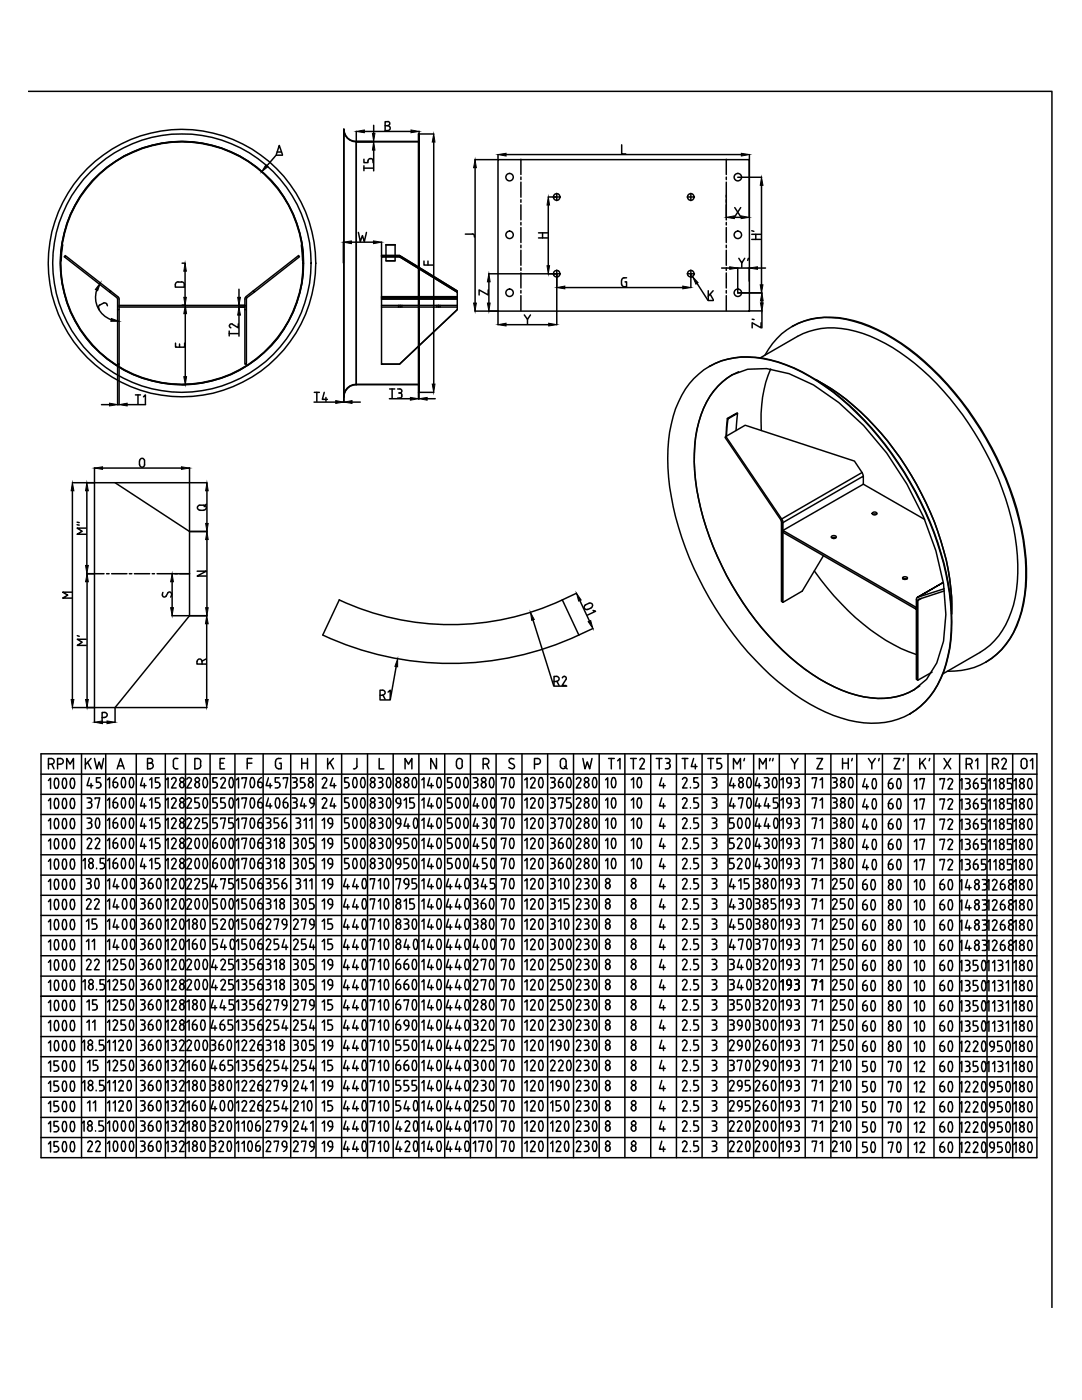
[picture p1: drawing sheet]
<svg xmlns="http://www.w3.org/2000/svg" width="216mm" height="279mm" viewBox="0 0 216 279" stroke-linecap="round" stroke-linejoin="round" font-family="sans-serif">
<!-- layer: 0 -->
<g fill="none" stroke="#000" stroke-width=".3">
<path d="M5.6 18.2h204.3v242.8M68.6 25.8v53.4M68.6 25.8a2.46 2.46 0 0 0 2.5 2.5h12.5M68.6 25.8h.1M68.6 25.8a2.39 2.39 0 0 0 2.5 2.4M71.1 28.2v48.6a2.46 2.46 0 0 0-2.5 2.4M71.1 28.2h12.5h-.1M71.1 28.2v48.6h12.5h-.1M83.5 26.7h.1v51.6h-.1zM99.4 31.9h50.1v30.2h-50.1zM103.9 31.8v3M103.9 35.3v.5"/>
<path d="M103.9 36.4v3M103.9 39.9v.5M144.9 31.8v3M144.9 35.3v.5M144.9 36.4v7.5M149.5 31.8v11.6M12.4 48.8l-.3 3.3M21.9 58.3l.2-.2-9.1-7.1-.2 .3 10.5 8.1 .2 .3v2.1h.3M22.1 58.1l1.4 1.1 .3 .5v13h-.3v-10.9M50.5 58.1l.2 .2 9-7-.1-.3-10.5 8.2-.2 .5v2.1h.3M50.7 58.3l-1.5 1.1v.3v13h-.3v-10.9M60.2 48.8l.3 3.3"/>
<path d="M76.1 51v.3h3.6l11.5 7v-.2l-11.5-7.1M76.1 51h3.6l11.5 7.1M76.1 51h3.6v.3M76.1 59.7h15.1zM76.1 51.3h3.6l11.5 7v1.1h-15.1zM76.1 59.2h15.1M76.1 59.4h15.1v.3M76.1 59.4v13.3M77 48.8h1.8v3.3h-1.8zM77 52.1h1.8M77 48.9h1.8M79.7 51.3h.1"/>
<path d="M91.2 59.7v2.1l-11.5 10.9h-3.6M103.9 40.9v3M103.9 44.4v.5M103.9 45.4v3M103.9 48.9v.5M103.9 49.9v3M103.9 53.5v.5M103.9 54.5v3M103.9 58v.5M103.9 59v3M144.9 44.4v.5M144.9 45.4v3"/>
<path d="M144.9 48.9v.5M144.9 49.9v3M144.9 53.5v.5M144.9 54.5v3M144.9 58v.5M144.9 59v3M146.5 43.4h1.4M146.6 41.4l1.2 1.9M147.2 58.4h4.8M147.8 41.4l-1.2 1.9M23.8 60.9h25.1v.4h-25.1zM68.6 79.2h.1"/>
<path d="M76.1 72.7h.1M76.1 61.3h15.1M76.1 60.9h15.1M79.5 60.9v.4M80.2 60.9v.4M83.6 76.7h-12.5a2.46 2.46 0 0 0-2.5 2.5M87.2 60.9v.4M87.8 60.9v.4M91.2 61.8l-11.5 10.9h-3.6M138.4 75.6a14.5 14.5 0 0 1 13.8-4 33.6 33.6 0 0 1 15.6 8 65.7 65.7 0 0 1 21.7 38.8 31.4 31.4 0 0 1-1.8 17 14.3 14.3 0 0 1-15.3 8.9 31.3 31.3 0 0 1-15.6-7 65.5 65.5 0 0 1-22-34.1 39.6 39.6 0 0 1-.5-20.2 18.2 18.2 0 0 1 4.1-7.4zM141.5 73.1a16.7 16.7 0 0 1 13.8-.9 40.1 40.1 0 0 1 15.7 10.1 65.9 65.9 0 0 1 18.5 36.1 31.4 31.4 0 0 1-1.7 17 15 15 0 0 1-6.3 7.1M143.2 77.2a10.8 10.8 0 0 1 6-3.5l3.8-.1 4.5 1 4.8 2.2a54.1 54.1 0 0 1 18.6 19.8l3.4 6.6 2.4 6.7 1.6 6.6 .4 6.1-.4 5.4-1.4 4.3-2 3.3a13 13 0 0 1-12.6 3.5 33.9 33.9 0 0 1-16.2-9.4 59.3 59.3 0 0 1-17.3-33.8 25.9 25.9 0 0 1 2.8-16.8z"/>
<path d="M147.4 74.2a14.5 14.5 0 0 0-7.9 9.9 37.6 37.6 0 0 0 1.4 21.2 59.5 59.5 0 0 0 19.7 28.2 26.9 26.9 0 0 0 14.6 5.9 13.5 13.5 0 0 0 8.3-2.5M149.5 62h2.5v3.4M150.1 63.7l.4 .1M151.7 71.4l7.4-4.3a15.6 15.6 0 0 1 13-.6 42.1 42.1 0 0 1 18.8 14.7 57 57 0 0 1 12.1 29.7 24.1 24.1 0 0 1-3 14.9 13.4 13.4 0 0 1-4.4 4.4l-7.5 4.3M151.9 64.4v1l-1.8-1v1M152 60.1v.3M152.6 70.9a13.9 13.9 0 0 1 14.8-7.4 32.7 32.7 0 0 1 17.1 8.8 62.9 62.9 0 0 1 19.9 37.4 27.7 27.7 0 0 1-2.9 17.8 13.6 13.6 0 0 1-12.5 6.5M153.8 73.6a26.1 26.1 0 0 0-1.9 12.3M158 65.2a15.8 15.8 0 0 1 12.4-1.2 39.3 39.3 0 0 1 17.2 11.1 63.8 63.8 0 0 1 16.7 32.6 30.4 30.4 0 0 1-2 18.5 14.2 14.2 0 0 1-5.6 6M162.9 75.8a50.9 50.9 0 0 1 18.9 19.1 53.7 53.7 0 0 1 8.1 26v1.6M18.9 96.3h4.1l14.8 9.8v16.8l-14.8 18.3h-4.1zM144.8 87.1l-.1 .2 11.2 16.6v16.1l.3 .2v-15.9"/>
<path d="M144.8 87.1l3.9-2.2 21.8 7.1 1.5 2.3-16 9.3zM145.1 83.5l2-1.1 .1 .1-1.9 1.1zM145.1 83.5l-.2 3.6M145.3 83.6l-.3 3.4M147.2 82.5l-.3 3.4M172 94.3l.3 .7M172.3 96.6v-1.6l-16.1 9.3M172.3 96.6l-16.1 9.3M172.3 96.6l12.2 7.1M18.9 114.5h1.9M21.3 114.5h.5M22.3 114.5h3"/>
<path d="M25.8 114.5h.5M26.8 114.5h3.1M30.4 114.5h.4M31.3 114.5h3.1M34.9 114.5h.5M35.9 114.5h1.9M112.2 119.7l3.3 7M115 118.4a53 53 0 0 1-47.3 1.3l-3.3 7a60.4 60.4 0 0 0 51.1 0M115.7 119.9l1.9 4M156 103.6l.2 .7M156.2 105.9l26.7 15.3v.4l-26.7-15.4zM162.5 113.9a46.7 46.7 0 0 0 17.3 15.5l3.1 1.2"/>
<path d="M164.3 110.9l-4.2 7.1-3.9 2.2M166 107l.1-.1a.57 .57 0 0 1 .8 .3 .58 .58 0 0 1-1 0zM166 107.3h.8M166.5 107.3l-.1 .2M174.1 102.3a.6 .6 0 0 1 .9 .2 .58 .58 0 0 1-1 0zM174.1 102.6h.8M180.1 115.2l.5-.1 .5 .2a.55 .55 0 0 1-1 0zM180.2 115.6h.7M183.1 119.2l-.2 .2v.3v15.9l.2 .1v-15.9M183.1 119.2l5.1-3-5.2 3M183.9 119.4l-.8 .4M188.4 117.5l-5.3 1.7"/>
<path d="M188.4 117.9l-5.1 1.7-.2 .2M75.8 138.8h.5M76.3 137.7h-.5v1.9M76.4 137.7a.49 .49 0 0 1 .4 .5 .49 .49 0 0 1-.4 .5M76.4 138.8l.4 .8M77.4 138.1l.5-.4v1.9M79.1 133l-1.2 6.7h-2.1M106.4 123.7l4.1 13.2h2.6M110.5 136h.6M111.1 135h-.6v1.8M111.1 135a.49 .49 0 0 1 .5 .5 .49 .49 0 0 1-.5 .5M111.1 136l.5 .8"/>
<path d="M112.2 135.3a.4 .4 0 0 1 .6-.3 .4 .4 0 0 1 .1 .6M112.9 135.6l-.7 1.2h.8M117.5 120.4l-.7 .3a.49 .49 0 0 0-.2 .7 .49 .49 0 0 0 .7 .2M117.6 120.4a.49 .49 0 0 1 .6 .2 .49 .49 0 0 1-.2 .7M118 121.3l-.8 .4M118.3 121.8l.5 .2-1.6 .8M118.3 125.4l-2.8 1.3M186 134.1l-2.9 1.6M8.2 150.4h198.7v80.6h-198.7zM8.2 154.5h198.7M8.2 158.5h198.7M9.7 152.5h.5a.57 .57 0 0 0 .6-.6 .57 .57 0 0 0-.6-.5h-.5v2"/>
<path d="M9.7 155.8l.4-.5v2.1M9.7 159.8l.4-.5v2.1M10.3 152.5l.5 .9M11 155.4l-.2 1.1a.7 .7 0 0 0 .5 .8l.2-.1M11.5 155.4l-.2-.1-.3 .1M11.5 159.4l-.2-.1a1.44 1.44 0 0 0-.3 2M11.5 152.5h.5M11.5 155.4l.2 .7-.2 1.1M11.5 159.5l.2 .7-.2 1.1M12 151.4h-.5v2M12.1 151.4a.57 .57 0 0 1 .5 .5 .57 .57 0 0 1-.5 .6M12.6 159.4h.4l.2 .4 .1 .8-.2 .7"/>
<path d="M12.6 155.4l-.2 .7 .2 1.1M12.6 159.5l-.2 .7 .2 1.1M13.1 155.4l.2 1.1a.7 .7 0 0 1-.4 .8l-.3-.1M13.1 155.4l-.2-.1-.3 .1M13.3 153.4v-2l.7 1.1 .7-1.1v2M14.2 155.4l-.2 .7 .2 1.1M14.2 159.5l-.2 .7 .2 1.1M14.2 157.2l.3 .1 .2-.1M14.7 155.4l.2 .7-.2 1.1M14.7 159.5l.2 .7-.2 1.1M14.7 155.4l-.2-.1-.3 .1M14.7 159.4l-.2-.1-.3 .1"/>
<path d="M16.3 150.4v80.6M17 151.4v2M17.4 159.2h.5a.44 .44 0 0 1 .4 .5 .44 .44 0 0 1-.4 .4M17.5 152.1l.7 1.3M17.8 155.2l-.4 1.6h1.1M18.2 151.4l-1.2 1.2M18.2 156.4v.9M18.9 151.4l.4 2 .5-1.4 .4 1.4 .5-2M19 159.5v-.3h.9l-.5 2.1M20 155.2h-.8v.9l.7 .1 .2 .4M20.1 156.6a.49 .49 0 0 1-.4 .6l-.5 .1M21.1 150.4v80.6"/>
<path d="M21.4 155.6l.5-.4v2.1M21.4 159.7l.5-.5v2.1M22.6 156.1v.7a.46 .46 0 0 0 .5 .4 .46 .46 0 0 0 .4-.6M22.6 156.1h.4M23.1 156.1a.4 .4 0 0 1 .4 .5M23.3 155.2a1.04 1.04 0 0 0-.7 .9M23.3 159.2a1.04 1.04 0 0 0-.7 .9M23.4 153.4l.7-2 .7 2M23.6 152.9h1M24.4 157.1l.2 .1 .3-.1M24.4 157.1l-.2-1.1a.7 .7 0 0 1 .4-.8l.3 .1 .2 .7-.3 1.1M26 157.1l.2 .1 .3-.1"/>
<path d="M26 157.1l-.2-1.1a.7 .7 0 0 1 .4-.8l.3 .1 .2 .7-.2 1.1M27.2 150.4v80.6M28.5 155.2l-.5 1.6h1.1M28.5 159.2l-.5 1.7h1.1M28.8 156.4v.9M29.4 152.3h.6M29.9 155.6l.4-.4v2.1M29.9 159.7l.4-.5v2.1M30 151.4h-.6v2h.6M30 151.4a.44 .44 0 0 1 .5 .4 .44 .44 0 0 1-.5 .5 .57 .57 0 0 1 .6 .5 .57 .57 0 0 1-.6 .6M31.8 155.2h-.8v.9l.7 .1 .2 .4M31.8 159.2h-.8v.9h.4a.53 .53 0 0 1 .5 .8"/>
<path d="M31.9 156.6a.49 .49 0 0 1-.5 .6l-.4 .1M33 150.4v80.6M33.1 155.6l.4-.4v2.1M33.1 159.7l.4-.5v2.1M34.2 155.5a.46 .46 0 0 1 .7-.3 .46 .46 0 0 1 .2 .7M34.6 151.9v1M34.6 152.9a.64 .64 0 0 0 .9 .5M34.7 159.2l.3 .1 .1 .5-.9 1.5h1M34.7 159.2l-.5 .4M35.1 155.9l-.9 1.4h1M35.5 151.4h-.6l-.3 .5M35.8 156.6v.2"/>
<path d="M35.9 156.8a.44 .44 0 0 0 .4 .4 .44 .44 0 0 0 .5-.4M36.7 156.6v.2M36.8 156.6a.44 .44 0 0 0-.5-.5 .44 .44 0 0 0-.4 .5M37 150.4v80.6M37.3 155.5a.46 .46 0 0 1 .6-.3 .46 .46 0 0 1 .2 .7M37.8 159.2l.2 .1 .2 .5-.9 1.5h.9M37.8 159.2l-.5 .4M38.1 155.9l-.8 1.4h.9M38.9 156.6v.2M38.9 156.8a.44 .44 0 0 0 .5 .4 .44 .44 0 0 0 .4-.4M39.4 151.4h-.5v2h.5M39.4 151.4a.61 .61 0 0 1 .7 .6"/>
<path d="M39.7 159.2h-.8v.9l.7 .1 .2 .4M39.8 156.6v.2M39.8 156.6a.44 .44 0 0 0-.4-.5 .44 .44 0 0 0-.5 .5M40 152v.8M40.1 152.8a.61 .61 0 0 1-.7 .6M40.7 157.1l.2 .1 .3-.1M41.2 155.3l-.3-.1a1.44 1.44 0 0 0-.2 1.9M41.2 159.4l-.4-.1-.2 .4-.1 .7 .2 .8M41.2 155.3l.2 .7-.2 1.1M41.2 159.3l.2 .8-.2 1.1M41.9 150.4v80.6M43.3 155.2h-.8v.9l.6 .1 .3 .4"/>
<path d="M43.3 159.2h-.8v.9h.4a.53 .53 0 0 1 .5 .8M43.4 156.6a.49 .49 0 0 1-.5 .6l-.4 .1M43.9 152.3h.7M44.1 155.5a.46 .46 0 0 1 .6-.3 .46 .46 0 0 1 .2 .7M44.8 151.4h-.9v2h.9M44.8 159.2h-.8v.9h.5M44.9 155.9l-.9 1.4h1M45.9 155.3l.4-.1 .2 .5 .1 .7-.2 .7M45.9 157.1l.2 .1 .3-.1M45.9 159.4l.4-.1 .2 .4 .1 .7-.2 .8M45.9 155.3l-.2 .7 .2 1.1M45.9 159.3l-.2 .8 .2 1.1"/>
<path d="M46.9 150.4v80.6M47.1 159.7l.5-.5v2.1M47.1 155.6l.5-.4v2.1M48.3 159.5v-.3h.9l-.5 2.1M48.3 155.4v-.2h.9l-.5 2.1M49.3 152.3h1M50.1 157.1l.2 .1 .2-.1M50.1 159.3l-.2 .8 .2 1.1M50.1 155.3l-.2 .7 .2 1.1M50.3 151.4h-1v2M50.5 159.4l-.2-.2-.2 .2M50.5 155.3l-.2-.1-.2 .1"/>
<path d="M50.6 159.3l.2 .8-.2 1.1M50.6 155.3l.2 .7-.2 1.1M51.9 156.1h-.5v.7M51.9 156.1a.51 .51 0 0 1 .5 .7 .51 .51 0 0 1-.8 .2l-.1-.2M52.2 159.2a1.04 1.04 0 0 0-.7 .9M52.2 155.2a1.04 1.04 0 0 0-.7 .9M52.5 150.4v80.6M53.6 155.2l-.5 1.6h1.1M53.6 159.2l-.5 1.7h1.1M53.9 156.4v.9M54.9 157.3h.5M55 152v.9"/>
<path d="M55 152.8l.3 .5 .3 .1M55.4 156.1l.2 .1 .3 .4M55.7 155.2h-.8v.9h.5M55.8 152.3h.3v1.1h-.5M55.9 156.6a.49 .49 0 0 1-.5 .6M56.1 151.4h-.8l-.3 .5M56.5 155.4v-.2h.9l-.4 2.1M57.2 159.2a1.04 1.04 0 0 0-.7 .9M58 150.4v80.6M58.3 159.2h.5a.44 .44 0 0 1 .5 .5 .44 .44 0 0 1-.5 .4M58.3 155.2h.5M58.6 156.1h.2"/>
<path d="M58.8 155.2a.44 .44 0 0 1 .5 .4 .44 .44 0 0 1-.5 .5M58.8 156.1l.3 .1 .2 .4M59.2 156.6a.44 .44 0 0 1-.4 .6l-.5 .1M60 157.3h.4M60.2 152.3h1.2M60.2 151.4v2M60.4 159.2l-.4 1.7h1.1M60.4 156.1l.2 .1 .2 .4M60.7 155.2h-.7v.9h.4M60.8 156.6a.49 .49 0 0 1-.4 .6M61.4 151.4v2M61.5 156.6v.2"/>
<path d="M61.8 159.7v.2M61.8 159.9l.1 .2 .4 .2M62.5 156.6a.46 .46 0 0 1-.4 .6 .46 .46 0 0 1-.5-.4M62.5 156.6a.44 .44 0 0 0-.5-.5 .44 .44 0 0 0-.4 .5M62.7 159.7v.6M62.7 159.7a.44 .44 0 0 0-.4-.5 .44 .44 0 0 0-.5 .5M63 150.4v80.6M64.3 155.5a.46 .46 0 0 1 .6-.3 .46 .46 0 0 1 .2 .7M64.8 159.2l.4 .3-.1 .4M64.8 159.2l-.5 .4M65.1 155.9l-.8 1.4h.9M65.1 159.9l-.8 1.4h.9"/>
<path d="M65.4 151.4v2M65.8 152.1l.8 1.3M66.4 155.2l-.5 1.6h1.1M66.4 159.2l-.5 1.7h1.1M66.5 151.4l-1.1 1.2M66.7 156.4v.9M68.2 150.4v80.6M69.5 155.2h-.7v.9l.6 .1 .3 .4M69.5 159.2h-.7v.9h.4a.53 .53 0 0 1 .5 .8M69.7 156.6a.49 .49 0 0 1-.5 .6l-.4 .1M70.5 153.4h.3M70.6 157.1l.2 .1 .2-.1"/>
<path d="M70.6 157.1l-.2-1.1a.7 .7 0 0 1 .4-.8l.2 .1 .3 .7-.3 1.1M71.2 153l-.2 .3-.2 .1M71.2 151.4v1.6M72.2 157.1l-.3-1.1 .3-.7 .2-.1 .2 .1 .3 .7-.3 1.1M72.2 157.1l.2 .1 .2-.1M73.3 150.4v80.6M73.9 156.6v.2M73.9 156.8a.44 .44 0 0 0 .5 .4 .44 .44 0 0 0 .4-.4M74.8 156.6v.2M74.8 156.6a.44 .44 0 0 0-.4-.5 .44 .44 0 0 0-.5 .5M75.5 159.2h.4a.44 .44 0 0 1 .5 .5 .44 .44 0 0 1-.5 .4M75.5 155.2h.4"/>
<path d="M75.7 151.4v2h.9M75.7 156.1h.2M75.9 155.2a.44 .44 0 0 1 .5 .4 .44 .44 0 0 1-.5 .5M75.9 156.1l.3 .1 .2 .4M76.4 156.6a.49 .49 0 0 1-.5 .6l-.4 .1M77.3 157.1l.2 .1 .3-.1M77.3 157.1l-.2-1.1a.7 .7 0 0 1 .4-.8l.3 .1 .2 .7-.2 1.1M78.5 150.4v80.6M79 156.6v.2M79 159.7v.2M79.1 159.9v.2l.4 .2M79.9 156.6a.46 .46 0 0 1-.3 .6 .46 .46 0 0 1-.5-.4"/>
<path d="M79.9 159.7v.6M79.9 156.6a.44 .44 0 0 0-.4-.5 .44 .44 0 0 0-.4 .5M79.9 159.7a.44 .44 0 0 0-.4-.5 .44 .44 0 0 0-.4 .5M80.6 159.7l.5-.5v2.1M80.6 156.6v.2M80.8 153.4v-2l.7 1.1 .7-1.1v2M81.5 156.6a.44 .44 0 0 0-.4-.5 .44 .44 0 0 0-.4 .5M81.5 156.6a.46 .46 0 0 1-.3 .6 .46 .46 0 0 1-.5-.4M82.5 155.3l-.3 .7 .3 1.1M82.5 157.1l.2 .1 .2-.1M82.6 159.2h-.8v.9h.4M82.9 155.3l.2 .7-.2 1.1"/>
<path d="M82.9 155.3l-.2-.1-.2 .1M83.6 150.4v80.6M84.2 155.6l.4-.4v2.1M84.2 159.7l.4-.5v2.1M85.7 155.2l-.4 1.6h1.2M85.7 159.2l-.4 1.7h1.2M86.1 156.4v.9M87.1 151.4v2l-1.1-2v2M87.4 157.1l.2 .1 .2-.1M87.8 155.3l-.2-.1a1.44 1.44 0 0 0-.2 1.9M87.8 159.4l-.3-.1-.3 .4-.1 .7 .3 .8M87.8 155.3l.3 .7-.3 1.1"/>
<path d="M87.8 159.3l.3 .8-.3 1.1M88.7 150.4v80.6M89.3 157.3h.5M89.8 156.1l.2 .1 .2 .4M90.1 155.2h-.8v.9h.5M90.1 159.2h-.8v.9h.5M90.2 156.6a.49 .49 0 0 1-.4 .6M91.1 152v.9M91.1 151.9a.57 .57 0 0 1 .6-.5 .57 .57 0 0 1 .6 .5l-.1 1a.55 .55 0 0 1-.5 .5 .55 .55 0 0 1-.6-.6M91.1 155.3l-.2 .7 .2 1.1M91.1 159.3l-.2 .8 .2 1.1M91.2 155.3l.3-.1 .3 .5v.7l-.2 .7"/>
<path d="M91.2 157.1l.2 .1 .2-.1M91.2 159.4l.3-.1 .3 .4v.7l-.2 .8M92.7 157.1l.3 .1 .2-.1M93.2 155.3l-.2-.1a1.44 1.44 0 0 0-.3 1.9M93.2 159.4l-.4-.1-.2 .4-.1 .7 .2 .8M93.2 155.3l.2 .7-.2 1.1M93.2 159.3l.2 .8-.2 1.1M93.9 150.4v80.6M94.4 155.2h.5M94.7 156.1h.2M94.9 159.2l-.5 1.7h1.2M94.9 155.2a.44 .44 0 0 1 .4 .4 .44 .44 0 0 1-.4 .5"/>
<path d="M94.9 156.1l.2 .1 .2 .4M95.3 156.6a.49 .49 0 0 1-.4 .6l-.5 .1M96 156.6v.2M96.4 152.5h.6a.57 .57 0 0 0 .6-.6 .57 .57 0 0 0-.6-.5h-.6v2M96.9 159.4l-.3-.1-.2 .4-.1 .7 .2 .8M97 156.6a.44 .44 0 0 0-.5-.5 .44 .44 0 0 0-.4 .5M97 156.6a.46 .46 0 0 1-.4 .6 .46 .46 0 0 1-.5-.4M97 159.3l.2 .8-.2 1.1M97.1 152.5l.5 .9M97.9 155.3l-.3 .7 .3 1.1M97.9 155.3l.3-.1 .3 .5 .1 .7-.3 .7M97.9 157.1l.2 .1 .2-.1"/>
<path d="M99 150.4v80.6M100 155.4v-.2h1l-.5 2.1M100 159.5v-.3h1l-.5 2.1M101.8 152.3l.6 .3a.5 .5 0 0 1 .1 .7 .5 .5 0 0 1-.8 0l-.2-.1M101.9 155.3l-.2 .7 .2 1.1M101.9 159.3l-.2 .8 .2 1.1M101.9 155.3l.4-.1 .2 .5 .1 .7-.2 .7M101.9 157.1l.2 .1 .3-.1M101.9 159.4l.4-.1 .2 .4 .1 .7-.2 .8M102 151.4l.6 .1M102 151.4a.44 .44 0 0 0-.4 .3 .44 .44 0 0 0 .2 .5M104.2 150.4v80.6"/>
<path d="M104.7 155.6l.5-.4v2.1M104.7 159.7l.5-.5v2.1M105.9 155.5a.46 .46 0 0 1 .6-.3 .46 .46 0 0 1 .2 .7M106.3 159.2l.3 .1 .2 .5-1 1.5h1M106.3 159.2l-.4 .4M106.7 152.5h.6a.57 .57 0 0 0 .5-.6 .57 .57 0 0 0-.6-.5h-.5v2M106.7 155.9l-.9 1.4h1M107.7 157.1l-.2-1.1 .2-.7 .2-.1 .3 .1 .2 .7-.2 1.1M107.7 157.1l.2 .1 .3-.1M109.3 150.4v80.6M109.9 159.2h.4a.44 .44 0 0 1 .5 .5 .44 .44 0 0 1-.5 .4M109.9 155.2h.4"/>
<path d="M110.1 156.1h.2M110.3 155.2a.44 .44 0 0 1 .5 .4 .44 .44 0 0 1-.5 .5M110.3 156.1l.2 .1 .3 .4M110.8 156.6a.49 .49 0 0 1-.5 .6l-.4 .1M111.4 159.5v-.3h1l-.5 2.1M111.9 156.1h-.5v.7M111.9 156.1a.4 .4 0 0 1 .5 .5M112.1 151.4a.57 .57 0 0 1 .9 .5v.9a.57 .57 0 0 1-.6 .6 .57 .57 0 0 1-.6-.5v-1zM112.2 155.2a1.04 1.04 0 0 0-.7 .9M112.4 156.6a.46 .46 0 0 1-.4 .6 .46 .46 0 0 1-.5-.4M112.6 153l.6 .4M113.3 157.1l-.2-1.1 .2-.7 .2-.1 .3 .1 .2 .7-.3 1.1"/>
<path d="M113.3 157.1l.2 .1 .3-.1M113.8 159.2h-.8v.9h.5M114.4 150.4v80.6M115 155.5a.46 .46 0 0 1 .6-.3 .46 .46 0 0 1 .3 .7M115.5 159.2l.3 .1 .1 .5-.9 1.5h.9M115.5 159.2l-.5 .4M115.8 155.9l-.8 1.4h.9M116.3 151.4l.4 2 .5-1.4 .5 1.4 .4-2M116.6 156.6a.47 .47 0 0 0 .4 .6 .47 .47 0 0 0 .5-.6M117.5 156.6a.44 .44 0 0 0-.5-.5 .44 .44 0 0 0-.4 .5M118.4 157.1l.3 .1 .2-.1M118.4 157.1l-.2-1.1a.7 .7 0 0 1 .5-.8l.2 .1 .2 .7-.2 1.1"/>
<path d="M119.6 150.4v80.6M120.8 155.6l.5-.4v2.1M120.8 159.7l.5-.5v2.1M121.4 151.4h1.2M122 151.4v2M122.2 157.1l.2 .1 .2-.1M122.2 157.1l-.2-1.1a.7 .7 0 0 1 .4-.8l.2 .1a1.81 1.81 0 0 1 .1 1.8M123.2 151.8l.5-.4v2M124.7 150.4v80.6M125.8 151.4h1.2M126 155.6l.4-.4v2.1M126 159.7l.4-.5v2.1"/>
<path d="M126.4 151.4v2M127.3 155.3l-.2 .7 .2 1.1M127.3 159.3l-.2 .8 .2 1.1M127.4 155.3l.3-.1 .2 .5 .1 .7-.2 .7M127.4 157.1l.2 .1 .2-.1M127.4 159.4l.3-.1 .2 .4 .1 .7-.2 .8M127.7 151.7a.46 .46 0 0 1 .6-.3 .46 .46 0 0 1 .2 .6M128.5 152.1l-.9 1.3h1M129.9 150.4v80.6M131 151.4h1.1M131.5 151.4v2M132.1 155.2l-.5 1.6h1.1"/>
<path d="M132.1 159.2l-.5 1.7h1.1M132.4 156.4v.9M132.8 151.4h.5a.44 .44 0 0 1 .4 .4 .44 .44 0 0 1-.4 .5M132.8 153.4h.4M133 152.3a.54 .54 0 0 1 .7 .7M133.7 153l-.2 .3-.2 .1M135 150.4v80.6M136.1 151.4h1.2M136.2 155.5a.46 .46 0 0 1 .6-.3 .46 .46 0 0 1 .2 .7M136.6 159.2l.4 .3v.4M136.6 159.2l-.4 .4M136.7 151.4v2"/>
<path d="M137 155.9l-.8 1.4h.9M137 159.9l-.8 1.4h.9M137.8 157.1v.2M138.4 151.4l-.5 1.6h1.2M138.7 152.5v.9M139.2 155.2h-.8v.9l.8 .1 .2 .4M139.2 159.2h-.8v.9h.5a.53 .53 0 0 1 .5 .8M139.4 156.6a.49 .49 0 0 1-.5 .6l-.5 .1M140.1 150.4v80.6M141.2 151.4h1.2M141.8 151.4v2M142.1 159.2h.5a.44 .44 0 0 1 .4 .5 .44 .44 0 0 1-.4 .4"/>
<path d="M142.1 155.2h.5M142.3 156.1h.3M142.6 155.2a.44 .44 0 0 1 .4 .4 .44 .44 0 0 1-.4 .5M142.6 156.1l.2 .1 .2 .4M143 156.6v.2M143 156.8l-.2 .4-.7 .1M143.1 153.4h.4M143.5 152.3a.51 .51 0 0 1 .5 .7M143.9 151.4h-.8v.9h.4M144 153l-.2 .3-.3 .1M145.3 150.4v80.6M146 155.2l-.4 1.6h1.1"/>
<path d="M146 159.2l-.4 1.7h1.1M146.4 153.4v-2l.7 1.1 .7-1.1v2M146.4 156.4v.9M147.4 159.5v-.3h.9l-.5 2.1M147.4 156.6v.2M147.4 156.8a.44 .44 0 0 0 .5 .4 .44 .44 0 0 0 .4-.4M148.3 156.6v.2M148.3 156.6a.44 .44 0 0 0-.4-.5 .44 .44 0 0 0-.5 .5M148.6 151.4l-.2 .4M149.2 157.1l.2 .1 .3-.1M149.7 155.3l-.3-.1a1.44 1.44 0 0 0-.2 1.9M149.7 159.4l-.4-.1-.2 .4-.1 .7 .2 .8"/>
<path d="M149.7 155.3l.2 .7-.2 1.1M149.7 159.3l.2 .8-.2 1.1M150.4 150.4v80.6M151.1 155.2l-.4 1.6h1.1M151.1 159.2l-.4 1.7h1.1M151.5 156.4v.9M151.5 153.4v-2l.7 1.1 .7-1.1v2M152.5 157.3h.5M152.5 155.2h.5M152.8 156.1h.2M153 159.2l-.5 1.7h1.1M153 155.2a.44 .44 0 0 1 .4 .4 .44 .44 0 0 1-.4 .5l.4 .2v.3"/>
<path d="M153.4 156.6a.49 .49 0 0 1-.4 .6M153.7 151.4l-.1 .4M154.3 151.4l-.2 .4M154.3 155.3l-.2 .7 .2 1.1M154.4 155.3l.3-.1 .3 .5v.7l-.2 .7M154.4 157.1l.2 .1 .2-.1M155.1 159.2h-.8v.9h.5a.53 .53 0 0 1 .5 .8M155.5 150.4v80.6M155.8 155.6l.5-.4v2.1M155.8 159.7l.5-.5v2.1M157 159.9v.2l.4 .2M157 159.7v.2"/>
<path d="M157.4 156.4h.5M157.9 159.7a.44 .44 0 0 0-.5-.5 .44 .44 0 0 0-.4 .5M157.9 151.4l.7 1 .6-1M157.9 156.3v-.7a.44 .44 0 0 0-.5-.4 .44 .44 0 0 0-.4 .4 .52 .52 0 0 0 .4 .7M157.9 159.7v.6M157.9 156.3a1.04 1.04 0 0 1-.7 .9M158.6 159.2h.4a.44 .44 0 0 1 .5 .5 .44 .44 0 0 1-.5 .4M158.6 155.2h.4M158.6 152.4v1M158.8 156.1h.2M159 155.2a.44 .44 0 0 1 .5 .4 .44 .44 0 0 1-.5 .5M159 156.1l.3 .1 .2 .4"/>
<path d="M159.5 156.6a.49 .49 0 0 1-.5 .6l-.4 .1M160.7 150.4v80.6M162.1 155.4v-.2h.9l-.5 2.1M162.1 159.5v-.3h.9l-.5 2.1M163 151.4h1.1l-1.1 2h1.1M163.6 155.6l.5-.4v2.1M163.6 159.7l.5-.5v2.1M165.8 150.4v80.6M166.1 159.2h.5a.44 .44 0 0 1 .4 .5 .44 .44 0 0 1-.4 .4M166.1 155.2h.5M166.3 156.1h.3M166.6 155.2a.44 .44 0 0 1 .4 .4 .44 .44 0 0 1-.4 .5"/>
<path d="M166.6 156.1l.2 .1 .2 .4M167 156.6a.49 .49 0 0 1-.4 .6l-.5 .1M167.7 156.6v.2M168.1 152.3h1.2M168.1 151.4v2M168.6 156.6a.44 .44 0 0 1-.3 .6 .44 .44 0 0 1-.6-.4M168.6 156.6a.44 .44 0 0 0-.4-.5 .44 .44 0 0 0-.5 .5M169.3 151.4v2M169.5 157.1l.2 .1 .3-.1M169.5 155.3l-.2 .7 .2 1.1M169.5 159.3l-.2 .8 .2 1.1M170 155.3l-.3-.1-.2 .1"/>
<path d="M170 159.4l-.3-.2-.2 .2M170 155.3l.2 .7-.2 1.1M170 159.3l.2 .8-.2 1.1M170.1 151.4l-.2 .4M171 150.4v80.6M172.6 155.4l-.5 1.6h1.2M172.6 159.5l-.5 1.5h1.2M172.9 156.5v1M173.3 151.4l.7 1 .6-1M174 152.4v1M174.2 155.5l-.2 1.1 .2 .7 .2 .1 .3-.1 .2-.7-.2-1.1M174.7 155.5l-.3-.1-.2 .1"/>
<path d="M175.4 151.4l-.1 .4M176.1 150.4v80.6M177.7 156.3h-.4v.7M177.7 156.3a.4 .4 0 0 1 .5 .4M178 155.4a1.04 1.04 0 0 0-.7 .9M178 159.4a1.04 1.04 0 0 0-.7 .9M178.2 156.8a.46 .46 0 0 1-.3 .6 .46 .46 0 0 1-.6-.4M178.4 151.4h1.1l-1.1 2h1.1M179.1 155.5l-.2 1.1 .2 .7 .3 .1 .2-.1 .2-.7-.2-1.1M179.6 155.5l-.2-.1-.3 .1M180.4 151.4l-.2 .4M181.2 150.4v80.6"/>
<path d="M182.4 155.9l.5-.5v2.1M182.4 159.9l.5-.4v2M183.5 151.4v2M183.6 155.6v-.2h.9l-.5 2.1M183.6 159.7v-.2h.9l-.5 2M184 152.1l.7 1.3M184.7 151.4l-1.2 1.2M185.5 151.4l-.1 .4M186.4 150.4v80.6M187.6 155.6v-.2h.9l-.5 2.1M187.6 159.7v-.2h.9l-.5 2M188.4 151.4l1.3 2"/>
<path d="M189.6 155.3l-.5 .4M189.6 159.4l-.5 .4M189.6 155.4l.3 .1 .2 .4-.9 1.6h.8M189.6 159.4l.4 .2v.5M189.7 151.4l-1.3 2M191.5 155.9l.5-.5v2.1M191.5 159.9l.5-.4v2M191.5 150.4v80.6M192.6 155.4h.5a.44 .44 0 0 1 .5 .4 .44 .44 0 0 1-.5 .5M192.6 159.5l.5-.1a.44 .44 0 0 1 .5 .5 .44 .44 0 0 1-.5 .4M192.6 157.5h.5M192.8 152.5h.6a.57 .57 0 0 0 .6-.6 .57 .57 0 0 0-.6-.5h-.6v2"/>
<path d="M192.9 156.3a.56 .56 0 0 1 .7 .5 .56 .56 0 0 1-.5 .6M193.5 152.5l.4 .9M194.7 151.8l.4-.4v2M194.7 156.3h-.5v.7M194.7 156.3a.4 .4 0 0 1 .5 .4M195 155.4a1.04 1.04 0 0 0-.7 .9M195 159.4a1.04 1.04 0 0 0-.7 .9M195.2 156.8a.46 .46 0 0 1-.4 .6 .46 .46 0 0 1-.5-.4M195.8 157.5h.5M196.3 156.3l.3 .1 .2 .4M196.7 155.4h-.9v.9h.5M196.7 159.5h-.9v.8h.5"/>
<path d="M196.7 156.8v.2M196.8 157l-.2 .4h-.3M196.9 150.4v80.6M197.2 155.9l.4-.5v2.1M197.2 159.9l.4-.4v2M198 152.5h.7a.57 .57 0 0 0 .5-.6 .57 .57 0 0 0-.6-.5h-.6v2M198.3 155.9l.4-.5v2.1M198.3 159.9l.4-.4v2M198.8 152.5l.4 .9M199.7 156.4a.5 .5 0 0 1 .6 .5 .5 .5 0 0 1-.8 .3l-.1-.4zM200.4 151.4l.3 .2v.4M200.4 151.3l-.5 .4"/>
<path d="M200.7 152.1l-.8 1.3h.9M201 157.5h.5M201.8 155.4h-.8v.9h.5a.56 .56 0 0 1 .5 .6 .56 .56 0 0 1-.5 .5M201.8 159.5h-.8v.8l.7 .1 .2 .4M202.1 150.4v80.6M202.3 155.9l.4-.5v2.1M202.3 159.9l.4-.4v2M203.4 156.8v.2M203.5 156.8a.51 .51 0 0 1 .6-.4 .51 .51 0 0 1 .4 .6 .51 .51 0 0 1-.6 .4h-.2l-.2-.4M204 151.4a.57 .57 0 0 1 .9 .5v.9a.57 .57 0 0 1-.6 .6 .57 .57 0 0 1-.5-.5v-1zM205.3 155.5l-.3 .7 .3 1.1M205.3 159.5l-.3 .8 .3 1.1"/>
<path d="M205.3 159.5l.3-.1 .3 .5 .1 .7-.3 .8M205.6 151.8l.5-.4v2M205.7 155.5l.3 .7-.1 .8-.3 .4-.3-.1M205.7 155.5l-.2-.1-.2 .1M8.2 162.5h198.7M8.2 166.6h198.7M8.2 170.6h198.7M8.2 174.7h198.7M8.2 178.7h198.7M9.7 163.8l.4-.4v2M9.7 167.8l.4-.4v2M9.7 171.9l.4-.5v2.1"/>
<path d="M9.7 175.9l.4-.4v2M9.7 179.9l.4-.4v2.1M11 161.2l.3 .2 .2-.2M11 165.3l.3 .1 .2-.1M11 167.5l-.2 .7 .1 .8 .2 .4 .4-.1M11 171.5l-.2 1.1a.7 .7 0 0 0 .5 .9l.2-.1M11 175.5l-.2 1.1a.7 .7 0 0 0 .5 .9l.2-.1M11.5 163.5l-.2-.1a1.44 1.44 0 0 0-.3 1.9M11.5 167.5l-.2-.1-.3 .1M11.5 171.5l-.2-.1-.3 .1M11.5 175.6l-.2-.1-.3 .1M11.5 179.6l-.4-.1a1.49 1.49 0 0 0 .2 2l.2-.1"/>
<path d="M11.5 163.5l.2 .7-.2 1.1M11.5 167.5l.2 .7-.2 1.1M11.5 171.5l.2 .7-.2 1.1M11.5 175.5l.2 .8-.2 1.1M11.5 179.6l.2 .7-.2 1.1M12.6 161.2l.3 .2 .2-.2M12.6 163.5l.4-.1 .2 .4 .1 .8-.2 .7M12.6 165.3l.3 .1 .2-.1M12.6 179.6l.3-.1a1.37 1.37 0 0 1 0 2l-.3-.1M12.6 163.5l-.2 .7 .2 1.1M12.6 167.5l-.2 .7 .2 1.1M12.6 171.5l-.2 .7 .2 1.1"/>
<path d="M12.6 175.5l-.2 .8 .2 1.1M12.6 179.6l-.2 .7 .2 1.1M13.1 167.5l.2 .7-.1 .8-.2 .4-.4-.1M13.1 171.5l.2 1.1a.7 .7 0 0 1-.4 .9l-.3-.1M13.1 175.5l.2 1.1a.7 .7 0 0 1-.4 .9l-.3-.1M13.1 167.5l-.2-.1-.3 .1M13.1 171.5l-.2-.1-.3 .1M13.1 175.6l-.2-.1-.3 .1M14.2 163.5l-.2 .7 .2 1.1M14.2 167.5l-.2 .7 .2 1.1M14.2 171.5l-.2 .7 .2 1.1M14.2 175.5l-.2 .8 .2 1.1"/>
<path d="M14.2 179.6l-.2 .7 .2 1.1M14.2 161.2l.3 .2 .2-.2M14.2 165.3l.3 .1 .2-.1M14.2 169.3l.3 .1 .2-.1M14.2 173.4l.3 .1 .2-.1M14.2 177.4l.3 .1 .2-.1M14.7 163.5l.2 .7-.2 1.1M14.7 167.5l.2 .7-.2 1.1M14.7 171.5l.2 .7-.2 1.1M14.7 175.5l.2 .8-.2 1.1M14.7 179.6l.2 .7-.2 1.1M14.7 163.5l-.2-.1-.3 .1"/>
<path d="M14.7 167.5l-.2-.1-.3 .1M14.7 171.5l-.2-.1-.3 .1M14.7 175.6l-.2-.1-.3 .1M14.7 179.6l-.2-.1-.3 .1M16.6 171.8l.4-.5v2.1M17.2 175.4h.5M17.2 177.4h.5M17.4 163.3h.5a.44 .44 0 0 1 .4 .4 .44 .44 0 0 1-.4 .5 .59 .59 0 0 1 .4 .5 .59 .59 0 0 1-.4 .6h-.5M17.4 167.6a.46 .46 0 0 1 .6-.3 .46 .46 0 0 1 .2 .7M17.5 176.3h.2M17.6 160.1h.2M17.6 164.2h.2"/>
<path d="M17.7 179.4l.3 .1 .2 .4-1 1.5h1M17.7 175.3a.44 .44 0 0 1 .5 .5 .44 .44 0 0 1-.5 .4M17.7 176.3h.3l.2 .4M17.7 179.4l-.4 .3M17.9 160.1a.53 .53 0 0 1 .4 .8M17.9 172.3a.5 .5 0 0 1 .7 .6 .5 .5 0 0 1-.8 .2l-.1-.4zM18.2 176.7a.49 .49 0 0 1-.5 .7M18.2 168l-.8 1.4h.9M18.3 160.8l-.2 .4-.7 .1M19 167.6a.46 .46 0 0 1 .6-.3 .46 .46 0 0 1 .2 .7M19.1 177.3l.2 .1 .3-.1M19.1 177.3l-.2-1.1a.7 .7 0 0 1 .4-.9l.3 .1 .2 .8-.2 1.1"/>
<path d="M19.3 163.3h.3a1.49 1.49 0 0 1-.1 2 1.44 1.44 0 0 1-.2-2zM19.3 173.3v.1M19.3 179.4l.3 .1 .2 .4-.9 1.5h.9M19.3 179.4l-.4 .3M19.8 168l-.8 1.4h.9M20 173.4h.4M20.4 172.2a.56 .56 0 0 1 .5 .6 .56 .56 0 0 1-.5 .5M20.8 171.3h-.8v.9h.4M21.4 163.7l.5-.4v2M21.4 167.8l.5-.5v2.1M21.4 171.8l.5-.5v2.1M21.4 175.8l.5-.4v2"/>
<path d="M21.4 179.9l.5-.5v2M22.6 160.8a.44 .44 0 0 0 .4 .5 .44 .44 0 0 0 .5-.5M22.6 168.9a.44 .44 0 0 0 .4 .4 .44 .44 0 0 0 .5-.4M22.6 160.1v.8M22.6 160.1h.4M23 164.2h-.4v.7a.47 .47 0 0 0 .6 .4 .47 .47 0 0 0 .3-.7M23 172.2h-.4v.7a.46 .46 0 0 0 .5 .4 .46 .46 0 0 0 .4-.6M23 175.4l-.4 1.5h1.1M23 179.4l-.4 1.6h1.1M23 168.2h-.4v.7M23.1 160.1a.4 .4 0 0 1 .4 .5M23.1 164.2a.4 .4 0 0 1 .4 .4"/>
<path d="M23.1 168.2a.4 .4 0 0 1 .4 .4M23.1 172.2a.4 .4 0 0 1 .4 .5M23.3 163.2a1.04 1.04 0 0 0-.7 1M23.3 167.3a1.04 1.04 0 0 0-.7 .9M23.3 171.3a1.04 1.04 0 0 0-.7 .9M23.3 176.5v.9M23.5 160.6v.3M23.5 168.7v.2M24.4 161.2l.2 .1 .3-.1M24.4 161.2l-.2-1.1 .2-.8 .2-.1 .3 .2 .2 .7-.3 1.1M24.4 163.3h.4a1.49 1.49 0 0 1-.2 2 1.44 1.44 0 0 1-.2-2zM24.4 167.4l-.2 1.1a.7 .7 0 0 0 .4 .8l.3-.1 .2-.7-.3-1.1"/>
<path d="M24.4 171.4l-.2 1.1 .2 .8h.2l.3-.1 .2-.7-.3-1.1M24.6 177.3l-.2-1.1 .2-.7 .3-.2 .2 .1 .2 .8-.2 1.1M24.7 177.3l.2 .1 .2-.1M24.9 167.4l-.3-.1-.2 .1M24.9 171.4l-.3-.1-.2 .1M26 161.2l.2 .1 .3-.1M26 161.2l-.2-1.1 .2-.8 .2-.1 .3 .2 .2 .7-.2 1.1M26 163.3h.4a1.49 1.49 0 0 1-.2 2 1.44 1.44 0 0 1-.2-2zM26 167.4l-.2 1.1a.7 .7 0 0 0 .4 .8l.3-.1 .2-.7-.2-1.1M26 171.4l-.2 1.1 .2 .8h.2l.3-.1 .2-.7-.2-1.1M26.2 177.3l.3 .1 .2-.1M26.2 177.3l-.2-1.1a.7 .7 0 0 1 .5-.9l.2 .1a1.81 1.81 0 0 1 0 1.9"/>
<path d="M26.5 167.4l-.3-.1-.2 .1M26.5 171.4l-.3-.1-.2 .1M28 179.4h.5a.44 .44 0 0 1 .4 .4 .44 .44 0 0 1-.4 .5M28 175.4h.5M28 177.4h.5M28.3 176.3h.2M28.5 163.3l-.5 1.6h1.1M28.5 167.3l-.5 1.6h1.1M28.5 171.3l-.5 1.6h1.1M28.5 175.3a.44 .44 0 0 1 .4 .5 .44 .44 0 0 1-.4 .4M28.5 176.3h.2l.2 .4M28.8 160.4v.9"/>
<path d="M28.8 164.4v.9M28.8 168.4v1M28.8 172.5v.9M28.9 176.7a.49 .49 0 0 1-.4 .7M29.6 176.9a.51 .51 0 0 0 .9 .2 .51 .51 0 0 0-.2-.8h-.7v.6M29.9 163.7l.4-.4v2M29.9 167.8l.4-.5v2.1M29.9 171.8l.4-.5v2.1M30.3 175.3a1.04 1.04 0 0 0-.7 1M30.3 179.4a1.04 1.04 0 0 0-.7 .9M31 169.4h.4M31 173.4h.4"/>
<path d="M31.4 175.5l-.2 .7 .2 1.1M31.4 179.5l-.2 .7 .2 1.1M31.4 164.2a.59 .59 0 0 1 .5 .5 .59 .59 0 0 1-.5 .6h-.4M31.5 175.4h.3l.3 .4v.8l-.2 .7M31.5 177.3l.2 .1 .2-.1M31.5 179.5l.3-.1 .3 .4v.8l-.2 .7M31.8 163.3h-.8v.9h.4M31.8 167.3h-.8v.9h.4a.51 .51 0 0 1 .5 .7M31.8 171.3h-.8v.9h.4a.56 .56 0 0 1 .5 .6 .56 .56 0 0 1-.5 .5M31.9 160.8l-.2 .4-.7 .1M31.9 168.9l-.2 .4h-.3M33.1 163.7l.4-.4v2"/>
<path d="M33.1 167.8l.4-.5v2.1M33.1 171.8l.4-.5v2.1M33.1 175.8l.4-.4v2M33.1 179.9l.4-.5v2M34.2 167.6a.46 .46 0 0 1 .7-.3 .46 .46 0 0 1 .2 .7M34.2 171.7a.46 .46 0 0 1 .7-.4 .46 .46 0 0 1 .2 .7M34.2 175.7a.46 .46 0 0 1 .7-.3 .46 .46 0 0 1 .2 .6M34.7 163.3l.4 .2v.4M34.7 179.4l.3 .1 .1 .4-.9 1.5h1M34.7 163.2l-.5 .4M34.7 179.4l-.5 .3M35.1 163.9l-.9 1.4h1"/>
<path d="M35.1 168l-.9 1.4h1M35.1 172l-.9 1.4h1M35.1 176.1l-.9 1.3h1M35.8 160.6v.3M35.8 164.6v.3M35.8 168.7v.2M35.8 172.7v.2M35.9 160.8a.44 .44 0 0 0 .4 .5 .44 .44 0 0 0 .5-.5M35.9 164.9a.44 .44 0 0 0 .4 .4 .44 .44 0 0 0 .5-.4M35.9 168.9a.44 .44 0 0 0 .4 .4 .44 .44 0 0 0 .5-.4M35.9 172.9a.44 .44 0 0 0 .4 .4 .44 .44 0 0 0 .5-.4M36.1 175.5l-.3 .7 .3 1.1"/>
<path d="M36.1 179.5l-.3 .7 .3 1.1M36.1 175.4h.3l.3 .4 .1 .8-.3 .7M36.1 177.3l.2 .1 .2-.1M36.1 179.5l.3-.1 .3 .4 .1 .8-.3 .7M36.7 160.6v.3M36.7 164.6v.3M36.7 168.7v.2M36.7 172.7v.2M36.8 160.6a.44 .44 0 0 0-.5-.5 .44 .44 0 0 0-.4 .5M36.8 164.6a.44 .44 0 0 0-.5-.4 .44 .44 0 0 0-.4 .4M36.8 168.7a.44 .44 0 0 0-.5-.5 .44 .44 0 0 0-.4 .5M36.8 172.7a.44 .44 0 0 0-.5-.5 .44 .44 0 0 0-.4 .5"/>
<path d="M37.3 167.6a.46 .46 0 0 1 .6-.3 .46 .46 0 0 1 .2 .7M37.3 171.7a.46 .46 0 0 1 .6-.4 .46 .46 0 0 1 .2 .7M37.3 175.7a.46 .46 0 0 1 .6-.3 .46 .46 0 0 1 .2 .6M37.8 163.3l.3 .2v.4M37.8 179.4l.2 .1 .2 .4-.9 1.5h.9M37.8 163.2l-.5 .4M37.8 179.4l-.5 .3M38.1 163.9l-.8 1.4h.9M38.1 168l-.8 1.4h.9M38.1 172l-.8 1.4h.9M38.1 176.1l-.8 1.3h.9M39.1 167.4l-.2 .7 .2 1.1"/>
<path d="M39.1 171.4l-.2 .8 .2 1.1M39.1 179.5l-.2 .7 .2 1.1M39.1 169.2l.3 .1 .2-.1M39.1 173.2l.3 .1 .2-.1M39.3 163.2l-.4 .4M39.3 175.3l-.4 .4M39.4 163.3l.4 .2-.1 .4M39.4 175.3l.4 .3-.1 .4M39.6 167.4l.2 .7-.2 1.1M39.6 171.4l.2 .8-.2 1.1M39.6 179.5l.2 .7-.2 1.1M39.6 167.4l-.2-.1-.3 .1"/>
<path d="M39.6 171.4l-.2-.1-.3 .1M39.6 179.5l-.2-.1-.3 .1M39.7 163.9l-.8 1.4h.9M39.7 176.1l-.8 1.3h.9M39.8 160.6v.3M39.8 160.8l-.2 .4-.7 .1M40.4 177.4h.5M40.7 161.2l.2 .1 .3-.1M40.7 167.4l-.2 1.1a.7 .7 0 0 0 .4 .8l.3-.1M40.7 171.4l-.2 .8 .1 .7 .2 .4 .4-.1M40.9 164.2a.59 .59 0 0 1 .5 .5 .59 .59 0 0 1-.5 .6h-.5M41.2 167.4l-.3-.1-.2 .1"/>
<path d="M41.2 171.4l-.3-.1-.2 .1M41.2 179.5l-.3-.1a1.44 1.44 0 0 0-.2 1.9M41.2 167.4l.2 .7-.2 1.1M41.2 171.4l.2 .8-.2 1.1M41.2 179.5l.2 .7-.2 1.1M41.2 163.3h-.8v.9h.5M41.2 175.4h-.8v.9h.8l.2 .4M41.4 176.7a.49 .49 0 0 1-.5 .7M42.5 168.9a.44 .44 0 0 0 .4 .4 .44 .44 0 0 0 .5-.4M42.7 175.4l-.5 1.5h1.2M42.9 172.2h-.4v.7a.46 .46 0 0 0 .5 .4 .46 .46 0 0 0 .4-.6M42.9 168.2h-.4v.7"/>
<path d="M42.9 164.2a.59 .59 0 0 1 .5 .5 .59 .59 0 0 1-.5 .6h-.4M42.9 168.2a.4 .4 0 0 1 .5 .4M42.9 172.2a.4 .4 0 0 1 .5 .5M43 176.5v.9M43.2 167.3a1.04 1.04 0 0 0-.7 .9M43.2 171.3a1.04 1.04 0 0 0-.7 .9M43.3 163.3h-.8v.9h.4M43.3 179.4h-.8v.9h.4a.59 .59 0 0 1 .5 .6 .59 .59 0 0 1-.5 .5h-.4M43.4 160.8l-.3 .4-.6 .1M43.4 168.7v.2M44 163.5v-.2h1l-.5 2M44 175.6v-.2h1l-.5 2"/>
<path d="M44 161.3h.5M44.3 167.4l-.2 1.1a.7 .7 0 0 0 .4 .8l.2-.1M44.3 171.4l-.2 .8 .1 .7 .2 .4 .3-.1M44.5 160.1a.53 .53 0 0 1 .5 .8M44.7 167.4l-.2-.1-.2 .1M44.7 171.4l-.2-.1-.2 .1M44.7 179.5l-.2-.1a1.44 1.44 0 0 0-.2 1.9M44.8 167.4l.2 .7-.2 1.1M44.8 171.4l.2 .8-.2 1.1M44.8 179.5l.2 .7-.2 1.1M45 160.8l-.2 .4-.3 .1M45.6 165.3h.5"/>
<path d="M45.6 177.4h.5M45.9 161.2l.2 .1 .3-.1M45.9 179.5l.4-.1 .2 .4 .1 .8-.2 .7M45.9 167.4l-.2 .7 .2 1.1M45.9 171.4l-.2 .8 .2 1.1M45.9 179.5l-.2 .7 .2 1.1M46.1 164.2a.59 .59 0 0 1 .5 .5 .59 .59 0 0 1-.5 .6M46.1 176.3h.3l.2 .4M46.4 167.4l.2 1.1a.7 .7 0 0 1-.5 .8l-.2-.1M46.4 171.4l.2 .8-.1 .7-.2 .4-.4-.1M46.4 167.4l-.3-.1-.2 .1M46.4 171.4l-.3-.1-.2 .1"/>
<path d="M46.5 163.3h-.9v.9h.5M46.5 175.4h-.9v.9h.5M46.6 176.7a.49 .49 0 0 1-.5 .7M47.1 171.8l.5-.5v2.1M47.1 175.8l.5-.4v2M47.1 167.8l.5-.5v2.1M47.1 163.7l.5-.4v2M47.1 179.9l.5-.5v2M48.3 171.6v-.3h.9l-.5 2.1M48.3 167.5v-.2h.9l-.5 2.1M48.3 163.5v-.2h.9l-.5 2M48.3 177.4h.4"/>
<path d="M49.1 175.4h-.8v.9h.7l.2 .4M49.1 179.4h-.8v.9h.5a.59 .59 0 0 1 .4 .6 .59 .59 0 0 1-.4 .5h-.5M49.2 176.7a.49 .49 0 0 1-.4 .7M50.1 173.2l.2 .1 .2-.1M50.1 177.3l.2 .1 .2-.1M50.1 169.2l.2 .1 .2-.1M50.1 165.2l.2 .1 .2-.1M50.1 161.2l.2 .1 .2-.1M50.1 171.4l-.2 .8 .2 1.1M50.1 175.5l-.2 .7 .2 1.1M50.1 167.4l-.2 .7 .2 1.1M50.1 163.3l-.2 .8 .2 1.1"/>
<path d="M50.1 179.5l-.2 .7 .2 1.1M50.5 171.4l-.2-.1-.2 .1M50.5 175.4l-.2-.1-.2 .1M50.5 167.4l-.2-.1-.2 .1M50.5 163.4l-.2-.1-.2 .1M50.5 179.5l-.2-.1-.2 .1M50.6 171.4l.2 .8-.2 1.1M50.6 175.5l.2 .7-.2 1.1M50.6 167.4l.2 .7-.2 1.1M50.6 163.3l.2 .8-.2 1.1M50.6 179.5l.2 .7-.2 1.1M51.4 160.9v-.8h.5a.49 .49 0 0 1 .5 .8"/>
<path d="M51.5 176.9a.51 .51 0 0 0 .8 .2 .51 .51 0 0 0-.2-.8h-.7v.6M51.5 168.9a.44 .44 0 0 0 .4 .4 .44 .44 0 0 0 .5-.4M51.5 160.8a.44 .44 0 0 0 .4 .5 .44 .44 0 0 0 .5-.5M51.9 164.2h-.5v.7M51.9 168.2h-.5v.7M51.9 172.2h-.5v.7M51.9 172.2a.4 .4 0 0 1 .5 .5M51.9 168.2a.4 .4 0 0 1 .5 .4M51.9 164.2a.52 .52 0 0 1 .5 .7 .52 .52 0 0 1-.8 .2l-.1-.2M52.2 171.3a1.04 1.04 0 0 0-.7 .9M52.2 175.3a1.04 1.04 0 0 0-.7 1M52.2 167.3a1.04 1.04 0 0 0-.7 .9"/>
<path d="M52.2 163.2a1.04 1.04 0 0 0-.7 1M52.2 179.4a1.04 1.04 0 0 0-.7 .9M52.4 172.7a.46 .46 0 0 1-.4 .6 .46 .46 0 0 1-.5-.4M52.4 168.7v.2M53.1 163.3h.5a.44 .44 0 0 1 .4 .4 .44 .44 0 0 1-.4 .5l.4 .2v.2M53.1 167.3h.5a.44 .44 0 0 1 .4 .4 .44 .44 0 0 1-.4 .5M53.1 171.3h.5a.44 .44 0 0 1 .4 .5 .44 .44 0 0 1-.4 .4M53.1 179.4h.5a.44 .44 0 0 1 .4 .4 .44 .44 0 0 1-.4 .5M53.1 169.4h.5M53.1 173.4h.5M53.1 175.4h.5M53.1 177.4h.5"/>
<path d="M53.3 168.2a.53 .53 0 0 1 .7 .5M53.3 172.2a.53 .53 0 0 1 .7 .5M53.3 164.2h.3M53.3 176.3h.3M53.6 175.3a.44 .44 0 0 1 .4 .5 .44 .44 0 0 1-.4 .4M53.6 176.3h.2l.2 .4M53.9 160.4v.9M54 164.6v.3M54 168.7v.2M54 172.7v.2M54 176.7v.2M54 164.9l-.2 .3-.7 .1"/>
<path d="M54 168.9l-.2 .4h-.2M54 172.9l-.2 .4h-.2M54 176.9l-.2 .4-.2 .1M54.7 167.8l.4-.5v2.1M54.7 171.8l.4-.5v2.1M54.7 179.9l.4-.5v2M54.7 165.3h.4M54.7 177.4h.4M55.2 161.2l-.3-.8a1.06 1.06 0 0 1 .5-1.2l.2 .2 .2 .7-.2 1.1M55.2 164.2a.59 .59 0 0 1 .4 .5 .59 .59 0 0 1-.4 .6M55.2 176.3h.2l.2 .4M55.2 161.2l.2 .1 .2-.1"/>
<path d="M55.5 163.3h-.8v.9h.4M55.5 175.4h-.8v.9h.4M55.6 176.7a.49 .49 0 0 1-.4 .7M55.9 168.9a.48 .48 0 0 1 .4-.7 .48 .48 0 0 1 .4 .7M55.9 168.9a.44 .44 0 0 0 .4 .4 .44 .44 0 0 0 .4-.4M56.1 172.3a.5 .5 0 0 1 .6 .6 .5 .5 0 0 1-.8 .2v-.4zM56.5 160.1h.5a.4 .4 0 0 1 .5 .5M56.5 160.1v.8M56.6 160.8a.44 .44 0 0 0 .4 .5 .44 .44 0 0 0 .5-.5M56.7 164.2h-.4v.7M56.7 176.3h-.4v.6M56.7 164.2a.52 .52 0 0 1 .5 .7 .52 .52 0 0 1-.8 .2l-.1-.2"/>
<path d="M56.7 176.3a.51 .51 0 0 1 .5 .7 .51 .51 0 0 1-.8 .1l-.1-.2M57 163.2a1.04 1.04 0 0 0-.7 1M57 175.3a1.04 1.04 0 0 0-.7 1M57.4 160.6v.3M58.6 160.1h.2M58.6 169.4h.4M58.6 167.3h.4M58.6 173.4h.4M58.6 171.3h.4M58.6 179.4h.4M58.8 168.2h.2M58.8 172.2h.2"/>
<path d="M58.8 160.1a.49 .49 0 0 1 .4 .8M59 167.3a.44 .44 0 0 1 .5 .4 .44 .44 0 0 1-.5 .5M59 168.2a.51 .51 0 0 1 .5 .7M59 171.3a.44 .44 0 0 1 .5 .5 .44 .44 0 0 1-.5 .4M59 172.2a.56 .56 0 0 1 .5 .6 .56 .56 0 0 1-.5 .5M59 179.4a.44 .44 0 0 1 .5 .4 .44 .44 0 0 1-.5 .5 .59 .59 0 0 1 .5 .6 .59 .59 0 0 1-.5 .5M59.1 163.3h.4a.44 .44 0 0 1 .5 .4 .44 .44 0 0 1-.5 .5 .59 .59 0 0 1 .5 .5 .59 .59 0 0 1-.5 .6h-.4M59.1 175.4h.4M59.1 177.4h.4M59.3 164.2h.2M59.3 176.3h.2M59.3 160.8l-.2 .4-.8 .1"/>
<path d="M59.5 168.9l-.2 .4h-.3M59.5 175.3a.44 .44 0 0 1 .5 .5 .44 .44 0 0 1-.5 .4M59.5 176.3h.2l.3 .4M60 176.7a.49 .49 0 0 1-.5 .7M60.4 167.4l-.2 .7 .2 1.1M60.4 171.4l-.2 .8 .2 1.1M60.4 179.5l-.2 .7 .2 1.1M60.4 179.5l.4-.1 .2 .4 .1 .8-.2 .7M60.6 163.7l.5-.4v2M60.6 175.8l.5-.4v2M60.7 160.4v.9M60.9 167.4l.2 1.1a.7 .7 0 0 1-.4 .8l-.3-.1"/>
<path d="M60.9 171.4l.2 .8-.1 .7-.2 .4-.4-.1M60.9 167.4l-.2-.1-.3 .1M60.9 171.4l-.2-.1-.3 .1M61.8 163.7l.4-.4v2M61.8 175.8l.4-.4v2M61.8 169.4h.4M61.8 173.4h.4M62.2 160.4h.5M62.5 167.3h-.7v.9h.4a.51 .51 0 0 1 .5 .7M62.5 171.3h-.7v.9h.4a.56 .56 0 0 1 .5 .6 .56 .56 0 0 1-.5 .5M62.5 179.4h-.7v.9h.4a.59 .59 0 0 1 .5 .6 .59 .59 0 0 1-.5 .5h-.4M62.7 168.9l-.3 .4h-.2"/>
<path d="M62.7 160.3a1.04 1.04 0 0 1-.7 1M64.3 163.7l.4-.4v2M64.3 167.8l.4-.5v2.1M64.3 171.8l.4-.5v2.1M64.3 175.8l.4-.4v2M64.3 179.9l.4-.5v2M65.4 163.7v.2M65.4 167.8v.2M65.4 171.8v.2M65.4 175.8v.3M65.4 179.9v.2M65.5 163.7a.44 .44 0 0 1 .4-.4 .44 .44 0 0 1 .5 .4v.7"/>
<path d="M65.5 163.9v.2l.4 .3M65.5 171.8a.44 .44 0 0 1 .4-.5 .44 .44 0 0 1 .5 .5v.6M65.5 172l.2 .4 .7 .1M65.5 175.8a.44 .44 0 0 1 .4-.5 .44 .44 0 0 1 .5 .5v.6M65.5 176l.2 .4 .7 .1M65.9 164.4h.5M66.4 167.7a.44 .44 0 0 0-.5-.4 .44 .44 0 0 0-.4 .4M66.4 179.8a.44 .44 0 0 0-.5-.4 .44 .44 0 0 0-.4 .4M66.4 167.8v.6l-.7-.1-.2-.4M66.4 179.9v.6M66.4 164.3a1.04 1.04 0 0 1-.7 1M66.4 168.4a1.04 1.04 0 0 1-.7 .9"/>
<path d="M66.4 172.4a1.04 1.04 0 0 1-.7 1M66.4 176.4a1.04 1.04 0 0 1-.7 1M66.7 160.4v.9M68.8 169.4h.4M68.8 173.4h.4M69 175.4l-.4 1.5h1.1M69 179.4l-.4 1.6h1.1M69.2 164.2a.59 .59 0 0 1 .5 .5 .59 .59 0 0 1-.5 .6h-.4M69.4 176.5v.9M69.5 163.3h-.7v.9h.4M69.5 167.3h-.7v.9h.4a.51 .51 0 0 1 .5 .7M69.5 171.3h-.7v.9h.4a.56 .56 0 0 1 .5 .6 .56 .56 0 0 1-.5 .5"/>
<path d="M69.7 160.8l-.3 .4-.6 .1M69.7 168.9l-.3 .4h-.2M70.6 161.2l.2 .1 .2-.1M70.6 161.2l-.2-1.1 .2-.8 .2-.1 .2 .2 .3 .7-.3 1.1M70.6 163.3h.3a1.49 1.49 0 0 1-.1 2 1.44 1.44 0 0 1-.2-2zM70.6 167.4l-.2 1.1a.7 .7 0 0 0 .4 .8l.2-.1 .3-.7-.3-1.1M70.6 171.4l-.2 1.1 .2 .8h.2l.2-.1 .3-.7-.3-1.1M70.8 175.4l-.4 1.5h1.1M70.8 179.4l-.4 1.6h1.1M71 167.4l-.2-.1-.2 .1M71 171.4l-.2-.1-.2 .1M71.2 176.5v.9"/>
<path d="M72.2 161.2l-.3-.8a1.06 1.06 0 0 1 .5-1.2l.2 .2 .3 .7-.3 1.1M72.2 163.3h.3a1.49 1.49 0 0 1-.1 2l-.2-.1-.3-.8zM72.2 167.4l-.3 1.1 .3 .7 .2 .1 .2-.1 .3-.7-.3-1.1M72.2 171.4l-.3 .8a1.06 1.06 0 0 0 .5 1.1l.2-.1 .3-.7-.3-1.1M72.2 161.2l.2 .1 .2-.1M72.5 177.3l.2 .1 .2-.1M72.5 177.3l-.3-1.1a.7 .7 0 0 1 .5-.9l.2 .1 .2 .8-.2 1.1M72.6 167.4l-.2-.1-.2 .1M72.6 171.4l-.2-.1-.2 .1M73.9 175.6v-.2h.9l-.4 2M73.9 179.6v-.2h.9l-.4 2M73.9 160.6v.3"/>
<path d="M73.9 164.6v.3M73.9 168.7v.2M73.9 172.7v.2M73.9 160.8a.44 .44 0 0 0 .5 .5 .44 .44 0 0 0 .4-.5M73.9 164.9a.44 .44 0 0 0 .5 .4 .44 .44 0 0 0 .4-.4M73.9 168.9a.44 .44 0 0 0 .5 .4 .44 .44 0 0 0 .4-.4M73.9 172.9a.44 .44 0 0 0 .5 .4 .44 .44 0 0 0 .4-.4M74.8 160.6v.3M74.8 164.6v.3M74.8 168.7v.2M74.8 172.7v.2M74.8 160.6a.44 .44 0 0 0-.4-.5 .44 .44 0 0 0-.5 .5"/>
<path d="M74.8 164.6a.44 .44 0 0 0-.4-.4 .44 .44 0 0 0-.5 .4M74.8 168.7a.44 .44 0 0 0-.4-.5 .44 .44 0 0 0-.5 .5M74.8 172.7a.44 .44 0 0 0-.4-.5 .44 .44 0 0 0-.5 .5M75.5 163.3h.4a.44 .44 0 0 1 .5 .4 .44 .44 0 0 1-.5 .5 .59 .59 0 0 1 .5 .5 .59 .59 0 0 1-.5 .6h-.4M75.5 167.3h.4a.44 .44 0 0 1 .5 .4 .44 .44 0 0 1-.5 .5M75.5 171.3h.4a.44 .44 0 0 1 .5 .5 .44 .44 0 0 1-.5 .4M75.5 175.8l.4-.4v2M75.5 179.9l.4-.5v2M75.5 169.4h.4M75.5 173.4h.4M75.7 168.2a.54 .54 0 0 1 .7 .7M75.7 172.2a.56 .56 0 0 1 .7 .5 .56 .56 0 0 1-.5 .6"/>
<path d="M75.7 160.1h.2M75.7 164.2h.2M75.9 160.1a.53 .53 0 0 1 .5 .8M76.4 160.8l-.2 .4-.7 .1M76.4 168.9l-.2 .4h-.3M76.9 177.3l.2 .1 .2-.1M76.9 177.3l-.3-1.1a.7 .7 0 0 1 .5-.9l.2 .1a1.81 1.81 0 0 1 0 1.9M77.3 161.2l.2 .1 .3-.1M77.3 161.2l-.2-1.1 .2-.8 .2-.1 .3 .2 .2 .7-.2 1.1M77.3 163.3h.4a1.49 1.49 0 0 1-.2 2 1.44 1.44 0 0 1-.2-2zM77.3 167.4l-.2 1.1a.7 .7 0 0 0 .4 .8l.3-.1 .2-.7-.2-1.1M77.3 171.4l-.2 1.1 .2 .8h.2l.3-.1 .2-.7-.2-1.1"/>
<path d="M77.8 167.4l-.3-.1-.2 .1M77.8 171.4l-.3-.1-.2 .1M79 175.6v-.2h.9l-.4 2M79 163.7v.2M79 167.8v.2M79 171.8v.2M79.1 163.7a.44 .44 0 0 1 .4-.4 .44 .44 0 0 1 .4 .4v.7M79.1 163.9v.2l.4 .3M79.1 167.9v.3l.4 .2M79.1 171.8a.44 .44 0 0 1 .4-.5 .44 .44 0 0 1 .4 .5v.6M79.1 172v.2l.4 .3M79.5 160.4h.4"/>
<path d="M79.5 164.4h.4M79.5 172.5h.4M79.9 167.8v.6h-.4M79.9 167.7a.44 .44 0 0 0-.4-.4 .44 .44 0 0 0-.4 .4M80 160.3a1.04 1.04 0 0 1-.7 1M80 164.3a1.04 1.04 0 0 1-.7 1M80 168.4a1.04 1.04 0 0 1-.7 .9M80 172.4a1.04 1.04 0 0 1-.7 1M80.6 179.9l.5-.5v2M80.6 175.8v.3M80.6 169.4h.5M80.6 173.4h.5"/>
<path d="M80.7 175.8a.44 .44 0 0 1 .4-.5 .44 .44 0 0 1 .4 .5v.6M80.7 176v.3l.4 .2M81.1 163.3l-.5 1.6h1.2M81.1 176.5h.4M81.1 168.2a.51 .51 0 0 1 .4 .7M81.1 172.2a.56 .56 0 0 1 .5 .6 .56 .56 0 0 1-.5 .5M81.4 167.3h-.8v.9h.5M81.4 171.3h-.8v.9h.5M81.4 164.4v.9M81.5 168.9l-.2 .4h-.2M81.6 176.4a1.04 1.04 0 0 1-.7 1M81.8 161.3h.4"/>
<path d="M82.2 177.4h.5M82.2 160.1a.53 .53 0 0 1 .5 .8M82.5 167.4l-.3 .7 .3 1.1M82.5 171.4l-.3 .8 .3 1.1M82.5 169.2l.2 .1 .2-.1M82.5 173.2l.2 .1 .2-.1M82.6 179.4h-.8v.9h.4M82.7 160.8l-.2 .4-.3 .1M82.7 163.3h.3a1.49 1.49 0 0 1-.1 2 1.44 1.44 0 0 1-.2-2zM82.9 167.4l.2 .7-.2 1.1M82.9 171.4l.2 .8-.2 1.1M82.9 167.4l-.2-.1-.2 .1"/>
<path d="M82.9 171.4l-.2-.1-.2 .1M83 175.4h-.8v.9h.7l.3 .4M83.1 176.7v.2M83.2 176.9l-.3 .4-.2 .1M84.2 163.7l.4-.4v2M84.2 167.8l.4-.5v2.1M84.2 171.8l.4-.5v2.1M84.2 175.8l.4-.4v2M84.2 179.9l.4-.5v2M85.7 163.3l-.4 1.6h1.2M85.7 167.3l-.4 1.6h1.2M85.7 171.3l-.4 1.6h1.2"/>
<path d="M85.7 175.4l-.4 1.5h1.2M85.7 179.4l-.4 1.6h1.2M86.1 160.4v.9M86.1 164.4v.9M86.1 168.4v1M86.1 172.5v.9M86.1 176.5v.9M87.4 161.2l.2 .1 .2-.1M87.4 177.3l.2 .1 .2-.1M87.4 167.4l-.3 1.1a.7 .7 0 0 0 .5 .8l.2-.1M87.4 171.4l-.3 .8 .1 .7 .3 .4 .3-.1M87.8 163.4l-.3-.1a1.49 1.49 0 0 0 .1 2l.2-.1"/>
<path d="M87.8 167.4l-.2-.1-.2 .1M87.8 171.4l-.2-.1-.2 .1M87.8 175.4l-.2-.1a1.44 1.44 0 0 0-.2 2M87.8 179.5l-.2-.1a1.44 1.44 0 0 0-.2 1.9M87.8 163.3l.3 .8-.3 1.1M87.8 167.4l.3 .7-.3 1.1M87.8 171.4l.3 .8-.3 1.1M87.8 175.5l.3 .7-.3 1.1M87.8 179.5l.3 .7-.3 1.1M89.3 161.3h.5M89.3 165.3h.5M89.3 169.4h.5"/>
<path d="M89.3 173.4h.5M89.5 175.4l-.5 1.5h1.2M89.5 179.4l-.5 1.6h1.2M89.8 160.1a.53 .53 0 0 1 .4 .8M89.8 164.2a.59 .59 0 0 1 .4 .5 .59 .59 0 0 1-.4 .6M89.8 168.2a.51 .51 0 0 1 .4 .7M89.8 172.2a.56 .56 0 0 1 .4 .6 .56 .56 0 0 1-.4 .5M89.8 176.5v.9M90.1 163.3h-.8v.9h.5M90.1 167.3h-.8v.9h.5M90.1 171.3h-.8v.9h.5M90.2 160.8l-.2 .4-.2 .1"/>
<path d="M90.2 168.9l-.2 .4h-.2M91.1 163.3l-.2 .8 .2 1.1M91.1 167.4l-.2 .7 .2 1.1M91.1 171.4l-.2 .8 .2 1.1M91.2 161.2l.2 .1 .2-.1M91.2 163.4l.2-.1a1.37 1.37 0 0 1 0 2l-.2-.1M91.3 175.4l-.4 1.5h1.1M91.3 179.4l-.4 1.6h1.1M91.6 167.4l.2 1.1a.7 .7 0 0 1-.4 .8l-.2-.1M91.6 171.4l.2 .8v.7l-.3 .4-.3-.1M91.6 167.4l-.2-.1-.2 .1M91.6 171.4l-.2-.1-.2 .1"/>
<path d="M91.7 176.5v.9M92.7 161.2l.3 .1 .2-.1M92.7 167.4l-.2 1.1a.7 .7 0 0 0 .5 .8l.2-.1M92.7 171.4l-.2 .8 .1 .7 .2 .4 .4-.1M92.9 177.3l.3 .1 .2-.1M93.2 163.4l-.4-.1a1.49 1.49 0 0 0 .2 2l.2-.1M93.2 167.4l-.2-.1-.3 .1M93.2 171.4l-.2-.1-.3 .1M93.2 163.3l.2 .8-.2 1.1M93.2 167.4l.2 .7-.2 1.1M93.2 171.4l.2 .8-.2 1.1M93.4 175.4l-.2-.1a1.44 1.44 0 0 0-.2 2"/>
<path d="M93.4 179.5l-.2-.1a1.44 1.44 0 0 0-.2 1.9M93.4 175.5l.2 .7-.2 1.1M93.4 179.5l.2 .7-.2 1.1M94.4 179.4h.5a.44 .44 0 0 1 .4 .4 .44 .44 0 0 1-.4 .5M94.4 175.4h.5M94.4 177.4h.5M94.7 176.3h.2M94.9 163.3l-.5 1.6h1.2M94.9 167.3l-.5 1.6h1.2M94.9 171.3l-.5 1.6h1.2M94.9 175.3a.44 .44 0 0 1 .4 .5 .44 .44 0 0 1-.4 .4M94.9 176.3h.2l.2 .4"/>
<path d="M95.2 160.4v.9M95.2 164.4v.9M95.2 168.4v1M95.2 172.5v.9M95.3 176.7a.49 .49 0 0 1-.4 .7M96.3 163.3h.4a.44 .44 0 0 1 .5 .4 .44 .44 0 0 1-.5 .5 .59 .59 0 0 1 .5 .5 .59 .59 0 0 1-.5 .6h-.4M96.3 169.4h.4M96.3 173.4h.4M96.5 175.4l-.5 1.5h1.2M96.5 164.2h.2M96.5 161.2l.2 .1 .2-.1M96.8 179.4a1.04 1.04 0 0 0-.7 .9"/>
<path d="M96.8 176.5v.9M97 167.3h-.7v.9h.4a.51 .51 0 0 1 .5 .7M97 171.3h-.7v.9h.4a.56 .56 0 0 1 .5 .6 .56 .56 0 0 1-.5 .5M97.2 168.9l-.3 .4h-.2M97.8 177.4h.5M97.9 179.5l-.3 .7 .3 1.1M97.9 179.5l.3-.1 .3 .4 .1 .8-.3 .7M98.1 161.2l.2 .1 .3-.1M98.1 161.2l-.2-1.1 .2-.8 .2-.1 .3 .2 .2 .7-.3 1.1M98.1 163.3h.4a1.49 1.49 0 0 1-.2 2 1.44 1.44 0 0 1-.2-2zM98.1 167.4l-.2 1.1a.7 .7 0 0 0 .4 .8l.3-.1 .2-.7-.3-1.1M98.1 171.4l-.2 1.1 .2 .8h.2l.3-.1 .2-.7-.3-1.1"/>
<path d="M98.6 167.4l-.3-.1-.2 .1M98.6 171.4l-.3-.1-.2 .1M98.7 175.4h-.9v.9h.8l.2 .4M98.8 176.7a.49 .49 0 0 1-.5 .7M100 163.5v-.2h1l-.5 2M100 167.5v-.2h1l-.5 2.1M100 171.6v-.3h1l-.5 2.1M100 175.6v-.2h1l-.5 2M100 179.6v-.2h1l-.5 2M101.9 163.3l-.2 .8 .2 1.1M101.9 167.4l-.2 .7 .2 1.1M101.9 171.4l-.2 .8 .2 1.1"/>
<path d="M101.9 175.5l-.2 .7 .2 1.1M101.9 179.5l-.2 .7 .2 1.1M101.9 161.2l.2 .1 .3-.1M101.9 163.4l.2-.1a1.37 1.37 0 0 1 0 2l-.2-.1M101.9 175.4h.4l.2 .4 .1 .8-.2 .7M101.9 177.3l.2 .1 .3-.1M101.9 179.5l.4-.1 .2 .4 .1 .8-.2 .7M102.4 167.4l.2 1.1a.7 .7 0 0 1-.5 .8l-.2-.1M102.4 171.4l.2 .8-.1 .7-.2 .4-.4-.1M102.4 167.4l-.3-.1-.2 .1M102.4 171.4l-.3-.1-.2 .1M104.7 163.7l.5-.4v2"/>
<path d="M104.7 167.8l.5-.5v2.1M104.7 171.8l.5-.5v2.1M104.7 175.8l.5-.4v2M104.7 179.9l.5-.5v2M105.9 167.6a.46 .46 0 0 1 .6-.3 .46 .46 0 0 1 .2 .7M105.9 171.7a.46 .46 0 0 1 .6-.4 .46 .46 0 0 1 .2 .7M105.9 175.7a.46 .46 0 0 1 .6-.3 .46 .46 0 0 1 .2 .6M106.3 163.3l.4 .2v.4M106.3 179.4l.3 .1 .2 .4-1 1.5h1M106.3 163.2l-.4 .4M106.3 179.4l-.4 .3M106.7 163.9l-.9 1.4h1"/>
<path d="M106.7 168l-.9 1.4h1M106.7 172l-.9 1.4h1M106.7 176.1l-.9 1.3h1M107.7 161.2l-.2-.8a1.06 1.06 0 0 1 .4-1.2l.3 .2 .2 .7-.2 1.1M107.7 163.3h.4a1.49 1.49 0 0 1-.2 2l-.2-.1-.2-.8zM107.7 167.4l-.2 1.1 .2 .7 .2 .1 .3-.1 .2-.7-.2-1.1M107.7 171.4l-.2 .8a1.06 1.06 0 0 0 .4 1.1l.3-.1 .2-.7-.2-1.1M107.7 177.3l-.2-1.1 .2-.7 .2-.2 .3 .1 .2 .8-.2 1.1M107.7 161.2l.2 .1 .3-.1M107.7 177.3l.2 .1 .3-.1M108.2 167.4l-.3-.1-.2 .1M108.2 171.4l-.3-.1-.2 .1"/>
<path d="M109.9 163.3h.4a.44 .44 0 0 1 .5 .4 .44 .44 0 0 1-.5 .5 .59 .59 0 0 1 .5 .5 .59 .59 0 0 1-.5 .6h-.4M109.9 167.3h.4a.44 .44 0 0 1 .5 .4 .44 .44 0 0 1-.5 .5M109.9 171.3h.4a.44 .44 0 0 1 .5 .5 .44 .44 0 0 1-.5 .4M109.9 179.4h.4a.44 .44 0 0 1 .5 .4 .44 .44 0 0 1-.5 .5M109.9 169.4h.4M109.9 173.4h.4M109.9 175.4h.4M109.9 177.4h.4M110.1 168.2a.54 .54 0 0 1 .7 .7M110.1 172.2a.56 .56 0 0 1 .7 .5 .56 .56 0 0 1-.5 .6M110.1 160.1h.2M110.1 164.2h.2"/>
<path d="M110.1 176.3h.2M110.3 160.1a.53 .53 0 0 1 .5 .8M110.3 175.3a.44 .44 0 0 1 .5 .5 .44 .44 0 0 1-.5 .4M110.3 176.3h.2l.3 .4M110.8 160.8l-.3 .4-.6 .1M110.8 168.9l-.3 .4h-.2M110.8 176.7a.49 .49 0 0 1-.5 .7M111.4 163.5v-.2h1l-.5 2M111.4 175.8l.5-.4v2M111.4 179.9l.5-.5v2M111.5 168.9a.44 .44 0 0 0 .4 .4 .44 .44 0 0 0 .5-.4M111.9 168.2h-.5v.7"/>
<path d="M111.9 172.2h-.5v.7M111.9 168.2a.4 .4 0 0 1 .5 .4M111.9 172.2a.4 .4 0 0 1 .5 .5M112.2 167.3a1.04 1.04 0 0 0-.7 .9M112.2 171.3a1.04 1.04 0 0 0-.7 .9M112.4 172.7a.46 .46 0 0 1-.4 .6 .46 .46 0 0 1-.5-.4M112.4 168.7v.2M112.8 177.3l.3 .1 .2-.1M112.9 177.3l-.3-1.1a.7 .7 0 0 1 .5-.9l.2 .1 .2 .8-.2 1.1M113 161.3h.5M113.3 163.3h.4a1.49 1.49 0 0 1-.2 2l-.2-.1-.2-.8zM113.3 167.4l-.2 1.1 .2 .7 .2 .1 .3-.1 .2-.7-.3-1.1"/>
<path d="M113.3 171.4l-.2 .8a1.06 1.06 0 0 0 .4 1.1l.3-.1 .2-.7-.3-1.1M113.4 179.4h-.8v.9h.4M113.5 160.1a.53 .53 0 0 1 .5 .8M113.8 167.4l-.3-.1-.2 .1M113.8 171.4l-.3-.1-.2 .1M114 160.8l-.2 .4-.3 .1M115 167.6a.46 .46 0 0 1 .6-.3 .46 .46 0 0 1 .3 .7M115 171.7a.46 .46 0 0 1 .6-.4 .46 .46 0 0 1 .3 .7M115 175.7a.46 .46 0 0 1 .6-.3 .46 .46 0 0 1 .3 .6M115.5 163.3l.4 .2v.4M115.5 179.4l.3 .1 .1 .4-.9 1.5h.9M115.5 163.2l-.5 .4"/>
<path d="M115.5 179.4l-.5 .3M115.8 163.9l-.8 1.4h.9M115.8 168l-.8 1.4h.9M115.8 172l-.8 1.4h.9M115.8 176.1l-.8 1.3h.9M116.6 160.9a.5 .5 0 0 1 .4-.8 .5 .5 0 0 1 .5 .8M116.6 168.9a.48 .48 0 0 1 .4-.7 .48 .48 0 0 1 .5 .7M116.6 179.4h.4a.44 .44 0 0 1 .5 .4 .44 .44 0 0 1-.5 .5M116.6 175.4h.4M116.6 177.4h.4M116.6 160.8a.44 .44 0 0 0 .4 .5 .44 .44 0 0 0 .5-.5M116.6 168.9a.44 .44 0 0 0 .4 .4 .44 .44 0 0 0 .5-.4"/>
<path d="M116.8 176.3h.2M116.8 164.2a.51 .51 0 0 1 .7 .6 .51 .51 0 0 1-.8 .3l-.1-.5zM116.8 172.3a.5 .5 0 0 1 .7 .6 .5 .5 0 0 1-.8 .2l-.1-.4zM117 175.3a.44 .44 0 0 1 .5 .5 .44 .44 0 0 1-.5 .4M117 176.3h.3l.2 .4M117.5 176.7a.49 .49 0 0 1-.5 .7M118.4 161.2l.3 .1 .2-.1M118.4 177.3l.3 .1 .2-.1M118.4 161.2l-.2-1.1 .2-.8 .3-.1 .2 .2 .2 .7-.2 1.1M118.4 163.3h.4a1.49 1.49 0 0 1-.1 2 1.44 1.44 0 0 1-.3-2zM118.4 167.4l-.2 1.1a.7 .7 0 0 0 .5 .8l.2-.1 .2-.7-.2-1.1M118.4 171.4l-.2 1.1 .2 .8h.3l.2-.1 .2-.7-.2-1.1"/>
<path d="M118.4 177.3l-.2-1.1a.7 .7 0 0 1 .5-.9l.2 .1 .2 .8-.2 1.1M118.9 167.4l-.2-.1-.3 .1M118.9 171.4l-.2-.1-.3 .1M120.8 163.7l.5-.4v2M120.8 167.8l.5-.5v2.1M120.8 171.8l.5-.5v2.1M120.8 176.7a.47 .47 0 0 0 .5 .7 .47 .47 0 0 0 .4-.7M121.7 176.7a.44 .44 0 0 0-.4-.4 .44 .44 0 0 0-.5 .4M122.2 161.2l.2 .1 .2-.1M122.2 161.2l-.2-1.1 .2-.8 .2-.1a1.28 1.28 0 0 1 .3 2M122.2 163.3h.3a1.39 1.39 0 0 1-.1 2 1.44 1.44 0 0 1-.2-2zM122.2 167.4l-.2 1.1a.7 .7 0 0 0 .4 .8l.2-.1a1.81 1.81 0 0 0 .1-1.8"/>
<path d="M122.2 171.4l-.2 1.1 .2 .8h.2a1.28 1.28 0 0 0 .3-1.9M122.6 167.4l-.2-.1-.2 .1M122.6 171.4l-.2-.1-.2 .1M126 163.7l.4-.4v2M126 167.8l.4-.5v2.1M126 171.8l.4-.5v2.1M126 176.7v.2M126 176.9a.44 .44 0 0 0 .4 .5 .44 .44 0 0 0 .5-.5M126.8 176.7v.2M126.9 176.7a.44 .44 0 0 0-.5-.4 .44 .44 0 0 0-.4 .4M127.3 163.3l-.2 .8 .2 1.1M127.3 167.4l-.2 .7 .2 1.1"/>
<path d="M127.3 171.4l-.2 .8 .2 1.1M127.4 161.2l.2 .1 .2-.1M127.4 163.4l.2-.1a1.37 1.37 0 0 1 0 2l-.2-.1M127.8 167.4l.2 1.1a.7 .7 0 0 1-.4 .8l-.2-.1M127.8 171.4l.2 .8-.1 .7-.2 .4-.3-.1M127.8 167.4l-.2-.1-.2 .1M127.8 171.4l-.2-.1-.2 .1M132.1 163.3l-.5 1.6h1.1M132.1 167.3l-.5 1.6h1.1M132.1 171.3l-.5 1.6h1.1M132.1 175.4l-.5 1.5h1.1M132.1 179.4l-.5 1.6h1.1"/>
<path d="M132.4 160.4v.9M132.4 164.4v.9M132.4 168.4v1M132.4 172.5v.9M132.4 176.5v.9M136.2 167.6a.46 .46 0 0 1 .6-.3 .46 .46 0 0 1 .2 .7M136.2 171.7a.46 .46 0 0 1 .6-.4 .46 .46 0 0 1 .2 .7M136.2 175.7a.46 .46 0 0 1 .6-.3 .46 .46 0 0 1 .2 .6M136.6 163.3l.4 .2v.4M136.6 179.4l.4 .2v.5M136.6 163.2l-.4 .4M136.6 179.4l-.4 .3"/>
<path d="M137 163.9l-.8 1.4h.9M137 168l-.8 1.4h.9M137 172l-.8 1.4h.9M137 176.1l-.8 1.3h.9M137.8 161.2v.1M137.8 165.2v.1M137.8 169.2v.2M137.8 173.3v.1M137.8 177.3v.1M138.4 169.4h.5M138.4 173.4h.5M138.4 177.4h.5"/>
<path d="M138.9 164.2a.59 .59 0 0 1 .5 .5 .59 .59 0 0 1-.5 .6h-.5M139.2 163.3h-.8v.9h.5M139.2 167.3h-.8v.9h.5a.51 .51 0 0 1 .5 .7M139.2 171.3h-.8v.9h.5a.56 .56 0 0 1 .5 .6 .56 .56 0 0 1-.5 .5M139.2 175.4h-.8v.9h.8l.2 .4M139.2 179.4h-.8v.9h.5a.59 .59 0 0 1 .5 .6 .59 .59 0 0 1-.5 .5h-.5M139.4 160.8l-.2 .4-.8 .1M139.4 168.9l-.2 .4h-.3M139.4 176.7a.49 .49 0 0 1-.5 .7M142.1 163.3h.5a.44 .44 0 0 1 .4 .4 .44 .44 0 0 1-.4 .5l.4 .2v.2M142.1 167.3h.5a.44 .44 0 0 1 .4 .4 .44 .44 0 0 1-.4 .5M142.1 171.3h.5a.44 .44 0 0 1 .4 .5 .44 .44 0 0 1-.4 .4"/>
<path d="M142.1 179.4h.5a.44 .44 0 0 1 .4 .4 .44 .44 0 0 1-.4 .5M142.1 169.4h.5M142.1 173.4h.5M142.1 175.4h.5M142.1 177.4h.5M142.3 168.2a.53 .53 0 0 1 .7 .5M142.3 172.2a.53 .53 0 0 1 .7 .5M142.3 160.1h.3M142.3 164.2h.3M142.3 176.3h.3M142.6 160.1l.2 .1 .2 .4M142.6 175.3a.44 .44 0 0 1 .4 .5 .44 .44 0 0 1-.4 .4"/>
<path d="M142.6 176.3h.2l.2 .4M143 160.6v.3M143 164.6v.3M143 168.7v.2M143 172.7v.2M143 176.7v.2M143 160.8l-.2 .4-.7 .1M143 164.9l-.2 .3-.7 .1M143 168.9l-.2 .4h-.2M143 172.9l-.2 .4h-.2M143 176.9l-.2 .4-.2 .1M145.6 165.3h.4"/>
<path d="M145.6 169.4h.4M145.6 173.4h.4M146 175.4l-.4 1.5h1.1M146 179.4l-.4 1.6h1.1M146 164.2h.3l.2 .4M146 168.2l.3 .1 .2 .4M146 172.2l.3 .1 .2 .4M146.4 163.3h-.8v.9h.4M146.4 167.3h-.8v.9h.4M146.4 171.3h-.8v.9h.4M146.4 160.4v.9M146.4 176.5v.9"/>
<path d="M146.4 164.6v.3M146.4 168.7v.2M146.4 172.7v.2M146.5 164.9l-.2 .3-.3 .1M146.5 168.9l-.2 .4h-.3M146.5 172.9l-.2 .4h-.3M147.1 167.6a.46 .46 0 0 1 .7-.3 .46 .46 0 0 1 .2 .7M147.1 171.7a.46 .46 0 0 1 .7-.4 .46 .46 0 0 1 .2 .7M147.4 175.8l.4-.4v2M147.4 179.4h.5a.44 .44 0 0 1 .4 .4 .44 .44 0 0 1-.4 .5M147.8 163.4l-.3-.1a1.49 1.49 0 0 0 .1 2l.2-.1M147.9 163.3l.2 .8-.2 1.1"/>
<path d="M148 168l-.9 1.4h1M148 172l-.9 1.4h1M148.5 177.4h.5M149 163.3h.3a1.49 1.49 0 0 1-.1 2 1.44 1.44 0 0 1-.2-2zM149 167.4l-.2 1.1a.7 .7 0 0 0 .4 .8l.2-.1 .3-.7-.3-1.1M149 171.4l-.2 1.1 .2 .8h.2l.2-.1 .3-.7-.3-1.1M149.2 161.2l.2 .1 .3-.1M149.3 175.4h-.8v.9h.7l.3 .4M149.4 176.7v.2M149.4 167.4l-.2-.1-.2 .1M149.4 171.4l-.2-.1-.2 .1M149.5 176.9l-.3 .4-.2 .1"/>
<path d="M149.7 179.5l-.3-.1a1.44 1.44 0 0 0-.2 1.9M149.7 179.5l.2 .7-.2 1.1M150.7 179.4h.5a.44 .44 0 0 1 .4 .4 .44 .44 0 0 1-.4 .5M150.7 175.4h.4M150.7 177.4h.4M150.9 176.3h.2M151.1 163.3l-.4 1.6h1.1M151.1 167.3l-.4 1.6h1.1M151.1 171.3l-.4 1.6h1.1M151.2 175.3a.44 .44 0 0 1 .4 .5 .44 .44 0 0 1-.4 .4M151.2 176.3h.2l.2 .4M151.5 160.4v.9"/>
<path d="M151.5 164.4v.9M151.5 168.4v1M151.5 172.5v.9M151.6 176.7a.49 .49 0 0 1-.4 .7M152.3 176.7v.2M152.5 169.4h.5M152.5 167.3h.5M152.5 173.4h.5M152.5 171.3h.5M152.8 168.2h.2M152.8 172.2h.2M153 163.3l-.5 1.6h1.1"/>
<path d="M153 167.3a.44 .44 0 0 1 .4 .4 .44 .44 0 0 1-.4 .5M153 168.2a.51 .51 0 0 1 .4 .7M153 171.3a.44 .44 0 0 1 .4 .5 .44 .44 0 0 1-.4 .4M153 172.2a.56 .56 0 0 1 .4 .6 .56 .56 0 0 1-.4 .5M153.2 176.7a.44 .44 0 0 1-.3 .7 .44 .44 0 0 1-.6-.5M153.2 176.7a.44 .44 0 0 0-.4-.4 .44 .44 0 0 0-.5 .4M153.3 160.4v.9M153.3 164.4v.9M153.4 168.9l-.2 .4h-.2M154.1 177.3l.2 .1 .3-.1M154.3 167.4l-.2 .7 .2 1.1M154.3 171.4l-.2 .8 .2 1.1"/>
<path d="M154.6 175.4l-.3-.1a1.44 1.44 0 0 0-.2 2M154.6 163.3h.3a1.49 1.49 0 0 1-.1 2 1.44 1.44 0 0 1-.2-2zM154.6 175.5l.2 .7-.2 1.1M154.7 179.4h-.8v.9h.4a.59 .59 0 0 1 .5 .6 .59 .59 0 0 1-.5 .5h-.4M154.8 167.4l.2 1.1a.7 .7 0 0 1-.4 .8l-.2-.1M154.8 171.4l.2 .8v.7l-.3 .4-.3-.1M154.8 167.4l-.2-.1-.2 .1M154.8 171.4l-.2-.1-.2 .1M155.3 160.8l-.3 .4-.7 .1M155.8 163.7l.5-.4v2M155.8 167.8l.5-.5v2.1M155.8 171.8l.5-.5v2.1"/>
<path d="M155.8 175.8l.5-.4v2M155.8 179.9l.5-.5v2M157 172v.2l.4 .3M157 167.8a.49 .49 0 0 0 .4 .6M157 172a.48 .48 0 0 1 .2-.6 .48 .48 0 0 1 .6 .1l.1 .9M157 179.9v.2M157.4 160.4h.5M157.4 164.4h.5M157.4 172.5h.5M157.4 176.5h.5M157.4 164.4a.51 .51 0 0 1-.5-.5 .51 .51 0 0 1 .4-.5 .51 .51 0 0 1 .6 .3v.7M157.9 167.7a.44 .44 0 0 0-.5-.4 .44 .44 0 0 0-.4 .4"/>
<path d="M157.9 179.8a.44 .44 0 0 0-.5-.4 .44 .44 0 0 0-.4 .4M157.9 176.4v-.6a.44 .44 0 0 0-.5-.5 .44 .44 0 0 0-.4 .5 .52 .52 0 0 0 .4 .7M157.9 167.8v.6h-.5M157.9 179.9v.6M157.9 160.3a1.04 1.04 0 0 1-.7 1M157.9 164.3a1.04 1.04 0 0 1-.7 1M157.9 168.4a1.04 1.04 0 0 1-.7 .9M157.9 172.4a1.04 1.04 0 0 1-.7 1M157.9 176.4a1.04 1.04 0 0 1-.7 1M158.6 163.3h.4a.44 .44 0 0 1 .5 .4 .44 .44 0 0 1-.5 .5 .59 .59 0 0 1 .5 .5 .59 .59 0 0 1-.5 .6h-.4M158.6 167.3h.4a.44 .44 0 0 1 .5 .4 .44 .44 0 0 1-.5 .5M158.6 171.3h.4a.44 .44 0 0 1 .5 .5 .44 .44 0 0 1-.5 .4"/>
<path d="M158.6 179.4h.4a.44 .44 0 0 1 .5 .4 .44 .44 0 0 1-.5 .5M158.6 169.4h.4M158.6 173.4h.4M158.6 175.4h.4M158.6 177.4h.4M158.8 168.2a.54 .54 0 0 1 .7 .7M158.8 172.2a.56 .56 0 0 1 .7 .5 .56 .56 0 0 1-.5 .6M158.8 160.1h.2M158.8 164.2h.2M158.8 176.3h.2M159 160.1a.53 .53 0 0 1 .5 .8M159 175.3a.44 .44 0 0 1 .5 .5 .44 .44 0 0 1-.5 .4"/>
<path d="M159 176.3h.3l.2 .4M159.5 160.8l-.2 .4-.7 .1M159.5 168.9l-.2 .4h-.3M159.5 176.7a.49 .49 0 0 1-.5 .7M162.1 163.5v-.2h.9l-.5 2M162.1 167.5v-.2h.9l-.5 2.1M162.1 171.6v-.3h.9l-.5 2.1M162.1 175.6v-.2h.9l-.5 2M162.1 179.6v-.2h.9l-.5 2M163.6 163.7l.5-.4v2M163.6 167.8l.5-.5v2.1M163.6 171.8l.5-.5v2.1"/>
<path d="M163.6 175.8l.5-.4v2M163.6 179.9l.5-.5v2M166.1 163.3h.5a.44 .44 0 0 1 .4 .4 .44 .44 0 0 1-.4 .5 .59 .59 0 0 1 .4 .5 .59 .59 0 0 1-.4 .6h-.5M166.1 167.3h.5a.44 .44 0 0 1 .4 .4 .44 .44 0 0 1-.4 .5M166.1 171.3h.5a.44 .44 0 0 1 .4 .5 .44 .44 0 0 1-.4 .4M166.1 169.4h.5M166.1 173.4h.5M166.1 175.7a.46 .46 0 0 1 .6-.3 .46 .46 0 0 1 .3 .6M166.3 168.2a.54 .54 0 0 1 .7 .7M166.3 172.2a.56 .56 0 0 1 .7 .5 .56 .56 0 0 1-.4 .6M166.3 160.1h.3M166.3 164.2h.3"/>
<path d="M166.6 179.4l.4 .2v.5M166.6 160.1a.53 .53 0 0 1 .4 .8M166.6 179.4l-.5 .3M166.9 176.1l-.8 1.3h.9M167 160.8l-.2 .4-.7 .1M167 168.9l-.2 .4h-.2M167.7 160.6v.3M167.7 164.6v.3M167.7 168.7v.2M167.7 172.7v.2M167.7 177.4h.5M167.7 160.6a.44 .44 0 0 1 .5-.5 .44 .44 0 0 1 .4 .5v.3"/>
<path d="M167.7 160.8a.44 .44 0 0 0 .5 .5 .44 .44 0 0 0 .4-.5M167.7 164.6a.44 .44 0 0 1 .5-.4 .44 .44 0 0 1 .4 .4 .5 .5 0 0 1-.1 .5 .5 .5 0 0 1-.5 .1l-.3-.3M167.7 168.7a.45 .45 0 0 1 .6-.5 .45 .45 0 0 1 .3 .7M167.7 168.9a.44 .44 0 0 0 .5 .4 .44 .44 0 0 0 .4-.4M167.7 172.7a.45 .45 0 0 1 .6-.4 .45 .45 0 0 1 .3 .6 .42 .42 0 0 1-.4 .4 .42 .42 0 0 1-.5-.4M168.5 175.4h-.8v.9h.7l.2 .4M168.5 179.4h-.8v.9h.5a.6 .6 0 0 1 .4 .6 .6 .6 0 0 1-.4 .5h-.5M168.6 176.7a.44 .44 0 0 1-.4 .7M169.5 161.2l.2 .1 .3-.1M169.5 165.2l.2 .1 .3-.1M169.5 169.2l.2 .1 .3-.1M169.5 173.2l.2 .1 .3-.1"/>
<path d="M169.5 177.3l.2 .1 .3-.1M169.5 163.3l-.2 .8 .2 1.1M169.5 167.4l-.2 .7 .2 1.1M169.5 171.4l-.2 .8 .2 1.1M169.5 175.5l-.2 .7 .2 1.1M169.5 179.5l-.2 .7 .2 1.1M170 163.4l-.3-.1-.2 .1M170 167.4l-.3-.1-.2 .1M170 171.4l-.3-.1-.2 .1M170 175.4l-.3-.1-.2 .1M170 179.5l-.3-.1-.2 .1M170 163.3l.2 .8-.2 1.1"/>
<path d="M170 167.4l.2 .7-.2 1.1M170 171.4l.2 .8-.2 1.1M170 175.5l.2 .7-.2 1.1M170 179.5l.2 .7-.2 1.1M172.6 163.5l-.5 1.5h1.2M172.6 167.5l-.5 1.6h1.2M172.6 171.5l-.5 1.6h1.2M172.6 176.5h-.5v.7M172.6 176.4a.4 .4 0 0 1 .5 .5M172.8 175.5a1.04 1.04 0 0 0-.7 .9M172.8 179.6a1.04 1.04 0 0 0-.7 .9M172.9 160.6v.9"/>
<path d="M172.9 164.6v.9M172.9 168.6v.9M172.9 172.7v.9M173.1 176.9a.46 .46 0 0 1-.4 .7 .46 .46 0 0 1-.5-.5M174 177.5l.2 .1 .2-.1M174.2 161.3l.2 .1 .3-.1M174.2 165.4l.2 .1 .3-.1M174.2 161.4l-.2-1.1a.7 .7 0 0 1 .4-.9l.3 .1 .2 .8-.2 1.1M174.2 165.4l-.2-1.1a.7 .7 0 0 1 .4-.9l.3 .1 .2 .8-.2 1.1M174.2 167.6l-.2 1.1a.7 .7 0 0 0 .4 .8l.3-.1 .2-.7-.2-1.1M174.2 171.6l-.2 1.1a.7 .7 0 0 0 .4 .9l.3-.2 .2-.7-.2-1.1M174.4 175.7l-.2-.2a1.44 1.44 0 0 0-.2 2"/>
<path d="M174.4 179.7l-.2-.1a1.44 1.44 0 0 0-.2 1.9M174.5 175.7l.2 .7-.2 1.1M174.5 179.7l.2 .7-.2 1.1M174.7 167.6l-.3-.1-.2 .1M174.7 171.6l-.3-.1-.2 .1M177.3 165v-.6h.4a.47 .47 0 0 1 .5 .6M177.3 176.9v.3M177.3 161a.44 .44 0 0 0 .5 .4 .44 .44 0 0 0 .4-.4M177.3 165a.44 .44 0 0 0 .5 .5 .44 .44 0 0 0 .4-.5M177.3 169.1a.5 .5 0 0 0 .7 .4 .5 .5 0 0 0 .2-.8l-.3-.3h-.6v.7M177.3 173.1a.44 .44 0 0 0 .5 .5 .44 .44 0 0 0 .4-.5M177.3 176.9a.51 .51 0 0 1 .6-.3 .51 .51 0 0 1 .4 .5 .51 .51 0 0 1-.5 .5l-.3-.1-.2-.4"/>
<path d="M177.7 172.5h-.4v.6M177.7 172.4a.4 .4 0 0 1 .5 .5M178 163.5a1.04 1.04 0 0 0-.7 .9M178 167.5a1.04 1.04 0 0 0-.7 .9M178 171.5a1.04 1.04 0 0 0-.7 .9M178.2 160.8a.4 .4 0 0 0-.5-.5h-.4v.7M178.2 160.8v.2M178.2 172.9v.2M179.1 161.3l.3 .1 .2-.1M179.1 165.4l.3 .1 .2-.1M179.1 177.5l.3 .1 .2-.1M179.1 161.4l-.2-1.1a.7 .7 0 0 1 .5-.9l.2 .1 .2 .8-.2 1.1"/>
<path d="M179.1 165.4l-.2-1.1a.7 .7 0 0 1 .5-.9l.2 .1 .2 .8-.2 1.1M179.1 167.6l-.2 1.1a.7 .7 0 0 0 .5 .8l.2-.1 .2-.7-.2-1.1M179.1 171.6l-.2 1.1a.7 .7 0 0 0 .5 .9l.2-.2 .2-.7-.2-1.1M179.1 177.5l-.2-1.1a.7 .7 0 0 1 .5-.9l.2 .2 .2 .7-.2 1.1M179.6 167.6l-.2-.1-.3 .1M179.6 171.6l-.2-.1-.3 .1M182.4 163.9l.5-.4v2M182.4 168l.5-.5v2M182.4 172l.5-.5v2.1M182.4 176l.5-.5v2.1M183.6 163.7v-.2h.9l-.5 2M183.6 167.7v-.2h.9l-.5 2"/>
<path d="M183.6 171.8v-.3h.9l-.5 2.1M183.8 177.5l.2 .1 .2-.1M183.8 175.7l-.2 .7 .2 1.1M183.8 179.7l-.2 .7 .2 1.1M184.2 175.7l-.2-.2-.2 .2M184.2 179.7l-.2-.1-.2 .1M184.3 175.7l.2 .7-.2 1.1M184.3 179.7l.2 .7-.2 1.1M187.6 163.7v-.2h.9l-.5 2M187.6 167.7v-.2h.9l-.5 2M187.6 171.8v-.3h.9l-.5 2.1M188 176.5h-.4v.7"/>
<path d="M188 176.4a.4 .4 0 0 1 .5 .5M188.3 175.5a1.04 1.04 0 0 0-.7 .9M188.3 179.6a1.04 1.04 0 0 0-.7 .9M188.5 176.9a.46 .46 0 0 1-.4 .7 .46 .46 0 0 1-.5-.5M189.4 177.5l-.2-1.1 .2-.7 .2-.2 .3 .2 .2 .7-.2 1.1M189.4 177.5l.2 .1 .3-.1M189.6 163.4l-.5 .4M189.6 167.5l-.5 .3M189.6 171.5l-.5 .3M189.6 163.5l.3 .1 .2 .4-.9 1.5h.8M189.6 167.5l.3 .1 .2 .4-.9 1.5h.8M189.6 171.5l.4 .2v.5"/>
<path d="M190 160.1l-.8 1.4h.8M190 172.2l-.8 1.4h.8M191.5 163.9l.5-.4v2M191.5 168l.5-.5v2M191.5 172l.5-.5v2.1M191.5 176l.4-.5v2.1M192.6 163.5h.5a.44 .44 0 0 1 .5 .4 .44 .44 0 0 1-.5 .5M192.6 167.5h.5a.44 .44 0 0 1 .5 .4 .44 .44 0 0 1-.5 .5M192.6 171.5h.5a.44 .44 0 0 1 .5 .5 .44 .44 0 0 1-.5 .4l.4 .2 .1 .3M192.6 161.5h.5M192.6 165.5h.5M192.6 173.6h.5"/>
<path d="M192.9 160.3a.51 .51 0 0 1 .7 .5M192.9 164.4h.2M192.9 168.4h.2M192.9 172.5h.2M193.1 175.5l-.5 1.7h1.2M193.1 179.6l-.5 1.6h1.2M193.1 164.4a.51 .51 0 0 1 .5 .6M193.1 168.4h.2l.3 .4M193.4 176.7v.9M193.6 161l-.3 .4h-.2M193.6 165l-.3 .4-.2 .1M193.6 173.1l-.3 .4-.2 .1"/>
<path d="M193.6 168.9a.51 .51 0 0 1-.5 .6h-.5M193.6 160.8v.2M193.6 172.9v.2M194.2 165v-.6h.5a.47 .47 0 0 1 .5 .6M194.3 161a.44 .44 0 0 0 .4 .4 .44 .44 0 0 0 .5-.4M194.3 165a.44 .44 0 0 0 .4 .5 .44 .44 0 0 0 .5-.5M194.3 169.1a.5 .5 0 0 0 .7 .4 .5 .5 0 0 0 .1-.8l-.2-.3h-.7v.7M194.3 173.1a.44 .44 0 0 0 .4 .5 .44 .44 0 0 0 .5-.5M194.5 176.9v.3M194.5 177.1a.44 .44 0 0 0 .4 .5 .44 .44 0 0 0 .5-.5M194.7 172.5h-.5v.6M194.7 172.4a.4 .4 0 0 1 .5 .5"/>
<path d="M195 163.5a1.04 1.04 0 0 0-.7 .9M195 167.5a1.04 1.04 0 0 0-.7 .9M195 171.5a1.04 1.04 0 0 0-.7 .9M195.2 160.8a.4 .4 0 0 0-.5-.5h-.5v.7M195.2 160.8v.2M195.2 172.9v.2M195.3 176.9v.3M195.4 176.9a.44 .44 0 0 0-.5-.4 .44 .44 0 0 0-.4 .4M195.8 161.5h.5M195.8 165.5h.5M195.8 169.5h.5M195.8 173.6h.5"/>
<path d="M196 175.5h.5a.44 .44 0 0 1 .4 .5 .44 .44 0 0 1-.4 .4M196 179.6h.5a.44 .44 0 0 1 .4 .4 .44 .44 0 0 1-.4 .5M196 177.6h.5M196.3 176.5a.51 .51 0 0 1 .6 .4M196.3 160.3l.3 .1 .2 .4M196.3 164.4h.3l.2 .4M196.3 168.4h.3l.2 .4M196.3 172.4l.3 .1 .2 .4M196.7 163.5h-.9v.9h.5M196.7 167.5h-.9v.9h.5M196.7 171.5h-.9v1h.5M196.7 160.8v.2"/>
<path d="M196.7 164.8v.2M196.7 168.9v.2M196.7 172.9v.2M196.8 161l-.2 .4h-.3M196.8 165l-.2 .4-.3 .1M196.8 169.1l-.1 .2-.4 .2M196.8 173.1l-.2 .4-.3 .1M196.9 176l.4-.5v2.1M196.9 177.1l-.2 .4-.2 .1M197.2 163.9l.4-.4v2M197.2 168l.4-.5v2M197.2 172l.4-.5v2.1"/>
<path d="M198 179.9a.46 .46 0 0 1 .6-.3 .46 .46 0 0 1 .3 .6M198.3 163.9l.4-.4v2M198.3 168l.4-.5v2M198.3 172l.4-.5v2.1M198.5 175.5l.4 .3v.4M198.5 175.5l-.5 .4M198.9 176.3l-.9 1.3h.9M199.4 165a.48 .48 0 0 1 .5-.6 .48 .48 0 0 1 .4 .6M199.4 168.9a.48 .48 0 0 0 .5 .6 .48 .48 0 0 0 .4-.6M199.4 160.8v.2M199.4 172.9v.2M199.4 161a.44 .44 0 0 0 .5 .4 .44 .44 0 0 0 .4-.4"/>
<path d="M199.4 165a.44 .44 0 0 0 .5 .5 .44 .44 0 0 0 .4-.5M199.4 173.1a.44 .44 0 0 0 .5 .5 .44 .44 0 0 0 .4-.5M200.1 176.5h-.5l.1 .6a.46 .46 0 0 0 .5 .5 .46 .46 0 0 0 .3-.7M200.1 176.4a.4 .4 0 0 1 .4 .5M200.3 160.8v.2M200.3 172.9v.2M200.3 160.8a.44 .44 0 0 0-.4-.5 .44 .44 0 0 0-.5 .5M200.3 168.8a.44 .44 0 0 0-.4-.4 .44 .44 0 0 0-.5 .4M200.3 172.9a.44 .44 0 0 0-.4-.5 .44 .44 0 0 0-.5 .5M200.3 175.5a1.04 1.04 0 0 0-.6 .9M200.3 179.6a1.04 1.04 0 0 0-.6 .9M201 161.5h.5"/>
<path d="M201 165.5h.5M201 173.6h.5M201.2 176.9v.3M201.3 176.9a.51 .51 0 0 1 .6-.3 .51 .51 0 0 1 .4 .5 .51 .51 0 0 1-.6 .5l-.4-.2v-.3M201.5 172.4l.2 .1 .2 .4M201.8 163.5h-.8v.9h.5a.51 .51 0 0 1 .4 .6M201.8 167.5h-.8v.9h.7l.2 .4M201.8 171.5h-.8v1h.5M201.9 168.9a.51 .51 0 0 1-.4 .6h-.5M201.9 160.8v.2M201.9 172.9v.2M201.9 161l-.2 .4h-.2"/>
<path d="M201.9 165l-.2 .4-.2 .1M201.9 173.1l-.2 .4-.2 .1M202.3 163.9l.4-.4v2M202.3 168l.4-.5v2M202.3 172l.4-.5v2.1M202.3 176l.4-.5v2.1M203.4 160.8v.2M203.4 164.8v.2M203.4 168.9v.2M203.4 172.9v.2M203.4 176.9v.3M203.5 161a.44 .44 0 0 0 .4 .4 .44 .44 0 0 0 .5-.4"/>
<path d="M203.5 164.8a.47 .47 0 0 1 .6-.4 .47 .47 0 0 1 .3 .6M203.5 165a.44 .44 0 0 0 .4 .5 .44 .44 0 0 0 .5-.5M203.5 173.1a.44 .44 0 0 0 .4 .5 .44 .44 0 0 0 .5-.5M203.5 176.9a.51 .51 0 0 1 .6-.3 .51 .51 0 0 1 .4 .5 .51 .51 0 0 1-.6 .5l-.2-.1-.2-.4M204.4 160.8a.44 .44 0 0 0-.5-.5 .44 .44 0 0 0-.4 .5M204.4 168.8a.44 .44 0 0 0-.5-.4 .44 .44 0 0 0-.4 .4M204.4 172.9a.44 .44 0 0 0-.5-.5 .44 .44 0 0 0-.4 .5M204.4 168.9a.47 .47 0 0 1-.3 .6 .47 .47 0 0 1-.6-.4M204.4 160.8v.2M204.4 172.9v.2M205.3 163.6l-.3 .7 .3 1.1M205.3 167.6l-.3 .7 .3 1.1"/>
<path d="M205.3 171.6l-.3 .7 .3 1.1M205.3 175.7l-.3 .7 .3 1.1M205.3 179.7l-.3 .7 .3 1.1M205.3 161.3l.2 .1 .2-.1M205.3 163.5h.3l.3 .4 .1 .8-.3 .7M205.3 165.4l.2 .1 .2-.1M205.3 175.7l.3-.1 .3 .4 .1 .8-.3 .7M205.3 177.5l.2 .1 .2-.1M205.3 179.7l.3-.1 .3 .4 .1 .8-.3 .7M205.7 167.6l.3 1.1a.7 .7 0 0 1-.5 .8l-.2-.1M205.7 171.6l.3 1.1a.7 .7 0 0 1-.5 .9l-.2-.2M205.7 167.6l-.2-.1-.2 .1"/>
<path d="M205.7 171.6l-.2-.1-.2 .1M8.2 182.7h198.7M8.2 186.7h198.7M8.2 190.7h198.7M8.2 194.8h198.7M8.2 198.8h198.7M9.7 184l.4-.5v2.1M9.7 188l.4-.4v2M9.7 192.1l.4-.5v2M9.7 196.1l.4-.5v2M11 185.4l.3 .1 .2-.1M11 197.5l.3 .1 .2-.1"/>
<path d="M11 187.6l-.2 .8 .1 .7 .2 .4 .4-.1M11 199.7l-.2 1.1a.7 .7 0 0 0 .5 .9l.2-.1M11.5 183.6l-.2-.1a1.44 1.44 0 0 0-.3 2M11.5 187.6l-.2-.1-.3 .1M11.5 191.7l-.2-.2a1.43 1.43 0 0 0 0 2.1l.2-.1M11.5 195.7l-.4-.1-.2 .4-.1 .8 .2 .7M11.5 199.7l-.2-.1-.3 .1M11.5 183.6l.2 .7-.2 1.2M11.5 187.6l.2 .8-.2 1.1M11.5 191.7l.2 .7-.2 1.1M11.5 195.7l.2 .7-.2 1.1M11.5 199.7l.2 .7-.2 1.1"/>
<path d="M12.6 183.6l.4-.1 .2 .5 .1 .7-.2 .8M12.6 185.4l.3 .1 .2-.1M12.6 191.7l.3-.2a1.43 1.43 0 0 1 0 2.1l-.3-.1M12.6 195.7l.4-.1 .2 .4 .1 .8-.2 .7M12.6 197.5l.3 .1 .2-.1M12.6 183.6l-.2 .7 .2 1.2M12.6 187.6l-.2 .8 .2 1.1M12.6 191.7l-.2 .7 .2 1.1M12.6 195.7l-.2 .7 .2 1.1M12.6 199.7l-.2 .7 .2 1.1M13.1 187.6l.2 .8-.1 .7-.2 .4-.4-.1M13.1 199.7l.2 1.1a.7 .7 0 0 1-.4 .9l-.3-.1"/>
<path d="M13.1 187.6l-.2-.1-.3 .1M13.1 199.7l-.2-.1-.3 .1M14.2 183.6l-.2 .7 .2 1.2M14.2 187.6l-.2 .8 .2 1.1M14.2 191.7l-.2 .7 .2 1.1M14.2 195.7l-.2 .7 .2 1.1M14.2 199.7l-.2 .7 .2 1.1M14.2 181.4l.3 .1 .2-.1M14.2 185.4l.3 .1 .2-.1M14.2 189.4l.3 .2 .2-.2M14.2 193.5l.3 .1 .2-.1M14.2 197.5l.3 .1 .2-.1"/>
<path d="M14.7 183.6l.2 .7-.2 1.2M14.7 187.6l.2 .8-.2 1.1M14.7 191.7l.2 .7-.2 1.1M14.7 195.7l.2 .7-.2 1.1M14.7 199.7l.2 .7-.2 1.1M14.7 183.6l-.2-.1-.3 .1M14.7 187.6l-.2-.1-.3 .1M14.7 191.7l-.2-.2-.3 .2M14.7 195.7l-.2-.1-.3 .1M14.7 199.7l-.2-.1-.3 .1M16.5 195.9l.5-.4v2.1M17.2 183.9l.5-.5v2"/>
<path d="M17.2 187.9l.5-.5v2.1M17.3 200l.5-.5v2.1M17.7 196.9v.2M17.7 191.5l.3 .1 .2 .4-1 1.5h1M17.7 191.4l-.4 .4M18.4 187.9l.5-.5v2.1M18.6 196.9a.44 .44 0 0 0-.4-.5 .44 .44 0 0 0-.5 .5M18.6 196.9a.46 .46 0 0 1-.3 .6 .46 .46 0 0 1-.6-.4M19.2 183.4h-.8v.9h.5a.59 .59 0 0 1 .4 .6 .59 .59 0 0 1-.4 .5h-.5M19.3 199.5h-.8v.9l.7 .1 .2 .4M19.3 197.4v.2M19.3 191.5l.3 .1 .2 .4-.9 1.5h.9"/>
<path d="M19.3 191.4l-.4 .4M20 197.6h.4M20.4 196.4l.3 .1 .2 .4M20.8 195.5h-.8v.9h.4M20.8 196.9v.2M20.9 197.1l-.2 .4h-.3M21.4 183.9l.5-.5v2M21.4 187.9l.5-.5v2.1M21.4 191.9l.5-.4v2M21.4 195.9l.5-.4v2.1M21.4 200l.5-.5v2.1M23 183.4l-.4 1.6h1.1"/>
<path d="M23 187.4l-.4 1.6h1.1M23 191.5l.4 .2v.4M23 195.5l.4 .2v.5M23 199.5l.4 .2v.5M23 191.4l-.4 .4M23 195.5l-.4 .3M23 199.5l-.4 .4M23.3 180.5v.9M23.3 184.6v.8M23.3 188.6v.9M23.4 192.2l-.8 1.3h.9M23.4 196.2l-.8 1.4h.9"/>
<path d="M24.1 193.5h.5M24.1 197.6h.5M24.6 181.3l-.2-1.1 .2-.7 .3-.1 .2 .1 .2 .7-.2 1.1M24.6 183.5l-.2 1.1 .2 .7 .3 .1 .2-.1 .2-.7-.2-1.1M24.6 187.5l-.2 1.1 .2 .7 .3 .2 .2-.1 .2-.8-.2-1.1M24.6 192.4a.56 .56 0 0 1 .5 .5 .56 .56 0 0 1-.5 .6M24.6 196.4l.3 .1 .2 .4M24.7 181.3l.2 .1 .2-.1M24.9 191.5h-.8v.9h.5M24.9 195.5h-.8v.9h.5M24.9 199.5h-.8v.9h.5M25.1 196.9a.49 .49 0 0 1-.5 .6"/>
<path d="M25.1 183.5l-.2-.1-.2 .1M25.1 187.5l-.2-.1-.2 .1M26 197.4l.2 .1 .3-.1M26 191.6l-.2 1.1 .2 .7 .2 .1 .3-.1 .2-.7-.2-1.1M26 197.4l-.2-1.1a.7 .7 0 0 1 .4-.8l.3 .1 .2 .7-.2 1.1M26.2 181.3l.3 .1 .2-.1M26.2 181.3l-.2-1.1a.7 .7 0 0 1 .5-.8l.2 .1a1.81 1.81 0 0 1 0 1.8M26.2 183.5l-.2 1.1a.7 .7 0 0 0 .5 .8l.2-.1a1.81 1.81 0 0 0 0-1.8M26.2 187.5l-.2 1.1a.7 .7 0 0 0 .5 .9l.2-.1a1.81 1.81 0 0 0 0-1.9M26.5 191.6l-.3-.1-.2 .1M26.7 183.5l-.2-.1-.3 .1M26.7 187.5l-.2-.1-.3 .1"/>
<path d="M28 183.4h.5a.44 .44 0 0 1 .4 .5 .44 .44 0 0 1-.4 .4M28 187.4h.5a.44 .44 0 0 1 .4 .5 .44 .44 0 0 1-.4 .4l.2 .1 .2 .4M28 191.5h.5a.44 .44 0 0 1 .4 .4 .44 .44 0 0 1-.4 .4M28 189.5h.5M28 193.5h.5M28 195.5h.5M28 197.6h.5M28 199.5h.5M28.3 192.4a.56 .56 0 0 1 .6 .4 .56 .56 0 0 1-.4 .7M28.3 196.4a.51 .51 0 0 1 .6 .5M28.3 180.3h.2M28.3 184.3h.2"/>
<path d="M28.3 188.4h.2M28.5 180.3a.59 .59 0 0 1 .4 .6 .59 .59 0 0 1-.4 .5h-.5M28.5 184.3a.59 .59 0 0 1 .4 .6 .59 .59 0 0 1-.4 .5h-.5M28.5 195.5a.44 .44 0 0 1 .4 .4 .44 .44 0 0 1-.4 .5M28.5 199.5a.44 .44 0 0 1 .4 .4 .44 .44 0 0 1-.4 .5M28.9 189l-.2 .4-.2 .1M28.9 196.9a.49 .49 0 0 1-.4 .6M28.9 188.8v.2M29.6 181a.5 .5 0 0 0 .8 .3 .5 .5 0 0 0 .1-.7l-.2-.3h-.7v.7M29.6 185a.5 .5 0 0 0 .8 .4 .5 .5 0 0 0 .1-.8l-.2-.3h-.7v.7M29.6 189a.44 .44 0 0 0 .5 .5 .44 .44 0 0 0 .4-.5M29.6 197.1a.51 .51 0 0 0 .9 .2 .51 .51 0 0 0-.2-.9h-.7v.7"/>
<path d="M30.1 188.4h-.5v.6M30.1 192.4h-.5v.7M30.1 188.3a.4 .4 0 0 1 .4 .5M30.1 192.4a.4 .4 0 0 1 .4 .4M30.3 183.4a1.04 1.04 0 0 0-.7 .9M30.3 187.4a1.04 1.04 0 0 0-.7 .9M30.3 191.4a1.04 1.04 0 0 0-.7 .9M30.3 195.5a1.04 1.04 0 0 0-.7 .9M30.3 199.5a1.04 1.04 0 0 0-.7 .9M30.5 192.9a.46 .46 0 0 1-.3 .6 .46 .46 0 0 1-.6-.5M30.5 188.8v.2M31.4 183.5l-.2 .7 .2 1.1"/>
<path d="M31.4 187.5l-.2 .7 .2 1.1M31.4 191.6l-.2 .7 .2 1.1M31.4 195.6l-.2 .7 .2 1.1M31.4 199.6l-.2 .8 .2 1.1M31.5 181.3l.2 .1 .2-.1M31.5 195.6l.3-.1 .3 .5v.7l-.2 .7M31.5 197.4l.2 .1 .2-.1M31.5 199.6l.3-.1 .3 .5v.7l-.2 .8M31.9 183.5l.2 1.1a.7 .7 0 0 1-.4 .8l-.2-.1M31.9 187.5l.2 1.1a.7 .7 0 0 1-.4 .9l-.2-.1M31.9 191.6l.2 .7v.8l-.3 .4-.3-.1M31.9 183.5l-.2-.1-.2 .1"/>
<path d="M31.9 187.5l-.2-.1-.2 .1M31.9 191.6l-.2-.1-.2 .1M33.1 183.9l.4-.5v2M33.1 187.9l.4-.5v2.1M33.1 191.9l.4-.4v2M33.1 195.9l.4-.4v2.1M33.1 200l.4-.5v2.1M34.2 187.8a.46 .46 0 0 1 .7-.3 .46 .46 0 0 1 .2 .6M34.2 195.8a.46 .46 0 0 1 .7-.3 .46 .46 0 0 1 .2 .7M34.2 199.9a.46 .46 0 0 1 .7-.4 .46 .46 0 0 1 .2 .7M34.7 183.4l.3 .1 .1 .4-.9 1.5h1M34.7 191.5l.3 .1 .1 .4-.9 1.5h1"/>
<path d="M34.7 183.4l-.5 .3M34.7 191.4l-.5 .4M35.1 188.2l-.9 1.3h1M35.1 196.2l-.9 1.4h1M35.8 196.9v.2M35.9 197.1a.44 .44 0 0 0 .4 .4 .44 .44 0 0 0 .5-.4M36.1 183.5l-.3 .7 .3 1.1M36.1 187.5l-.3 .7 .3 1.1M36.1 191.6l-.3 .7 .3 1.1M36.1 181.3l.2 .1 .2-.1M36.5 183.5l.3 1.1a.7 .7 0 0 1-.5 .8l-.2-.1M36.5 187.5l.3 1.1a.7 .7 0 0 1-.5 .9l-.2-.1"/>
<path d="M36.5 191.6l.3 .7-.1 .8-.3 .4-.3-.1M36.5 183.5l-.2-.1-.2 .1M36.5 187.5l-.2-.1-.2 .1M36.5 191.6l-.2-.1-.2 .1M36.7 196.9v.2M36.8 196.9a.44 .44 0 0 0-.5-.5 .44 .44 0 0 0-.4 .5M37.3 183.9l.4-.5v2M37.3 187.9l.4-.5v2.1M37.3 200l.4-.5v2.1M37.3 195.8a.46 .46 0 0 1 .6-.3 .46 .46 0 0 1 .2 .7M37.8 191.5l.2 .1 .2 .4-.9 1.5h.9M37.8 191.4l-.5 .4"/>
<path d="M38.1 196.2l-.8 1.4h.9M38.4 184.8v.2M38.5 184.7a.44 .44 0 0 1 .4-.4 .44 .44 0 0 1 .4 .4 .5 .5 0 0 1-.1 .6 .5 .5 0 0 1-.5 .1l-.2-.4M38.5 189a.44 .44 0 0 0 .4 .5 .44 .44 0 0 0 .4-.5M38.9 188.4h-.5v.6M38.9 188.3a.4 .4 0 0 1 .4 .5M39.1 187.4a1.04 1.04 0 0 0-.7 .9M39.1 191.6l-.2 .7 .2 1.1M39.1 195.6l-.2 .7 .2 1.1M39.1 181.3l.3 .1 .2-.1M39.1 193.4l.3 .1 .2-.1M39.1 197.4l.3 .1 .2-.1"/>
<path d="M39.3 188.8v.2M39.6 191.6l.2 .7-.2 1.1M39.6 195.6l.2 .7-.2 1.1M39.6 191.6l-.2-.1-.3 .1M39.6 195.6l-.2-.1-.3 .1M40.2 183.5l-.2 1.1a.7 .7 0 0 0 .5 .8l.2-.1a1.81 1.81 0 0 0 0-1.8M40.2 187.5l-.2 1.1a.7 .7 0 0 0 .5 .9l.2-.1a1.81 1.81 0 0 0 0-1.9M40.7 183.5l-.2-.1-.3 .1M40.7 187.5l-.2-.1-.3 .1M40.7 181.3l.2 .1 .3-.1M40.7 197.4l.2 .1 .3-.1M40.7 191.6l-.2 .7 .1 .8 .2 .4 .4-.1"/>
<path d="M41.2 191.6l-.3-.1-.2 .1M41.2 195.6l-.3-.1a1.44 1.44 0 0 0-.2 1.9M41.2 191.6l.2 .7-.2 1.1M41.2 195.6l.2 .7-.2 1.1M42.5 189.5h.4M42.6 199.5l-.5 1.6h1.1M42.7 191.5l-.5 1.6h1.2M42.7 195.5l-.5 1.6h1.2M42.9 188.3l.2 .1 .3 .4M43 192.6v.9M43 196.6v1M43.3 183.4h-.8v.9h.4a.59 .59 0 0 1 .5 .6 .59 .59 0 0 1-.5 .5h-.4"/>
<path d="M43.3 187.4h-.8v1h.4M43.4 189l-.3 .4-.2 .1M43.4 188.8v.2M44.1 195.8a.46 .46 0 0 1 .6-.3 .46 .46 0 0 1 .2 .7M44.3 181.3l.2 .1 .2-.1M44.4 199.5l-.5 1.6h1.2M44.5 187.4l-.5 1.6h1.2M44.5 183.4l.3 .1 .2 .4-1 1.5h1M44.5 191.5l.4 .2v.4M44.5 183.4l-.4 .3M44.5 191.4l-.4 .4M44.8 188.6v.9"/>
<path d="M44.9 192.2l-.8 1.3h.9M44.9 196.2l-.8 1.4h.9M45.6 193.5h.5M45.6 197.6h.5M45.9 181.3l.2 .1 .3-.1M45.9 183.5l-.2 .7 .2 1.1M46.1 187.5l-.2 1.1a.7 .7 0 0 0 .4 .9l.3-.1a1.81 1.81 0 0 0 0-1.9M46.1 192.4a.56 .56 0 0 1 .5 .5 .56 .56 0 0 1-.5 .6M46.1 196.4l.3 .1 .2 .4M46.4 183.5l.2 1.1a.7 .7 0 0 1-.5 .8l-.2-.1M46.4 183.5l-.3-.1-.2 .1M46.5 191.5h-.9v.9h.5"/>
<path d="M46.5 195.5h-.9v.9h.5M46.5 199.5h-.8v.9h.5M46.6 187.5l-.3-.1-.2 .1M46.6 196.9a.49 .49 0 0 1-.5 .6M47.1 183.9l.5-.5v2M47.1 187.9l.5-.5v2.1M47.1 191.9l.5-.4v2M47.1 195.9l.5-.4v2.1M47.1 200l.5-.5v2.1M48.3 191.5h.5a.44 .44 0 0 1 .4 .4 .44 .44 0 0 1-.4 .4M48.3 189.5h.4M48.3 193.5h.4"/>
<path d="M48.3 195.5h.4M48.3 197.6h.4M48.3 199.5h.4M48.5 192.4a.57 .57 0 0 1 .7 .4 .57 .57 0 0 1-.4 .7M48.5 196.4a.53 .53 0 0 1 .7 .5M48.8 188.3l.2 .1 .2 .4M48.8 195.5a.44 .44 0 0 1 .4 .4 .44 .44 0 0 1-.4 .5M48.8 199.5a.44 .44 0 0 1 .4 .4 .44 .44 0 0 1-.4 .5M49.1 183.4h-.8v.9h.5a.59 .59 0 0 1 .4 .6 .59 .59 0 0 1-.4 .5h-.5M49.1 187.4h-.8v1h.4M49.2 196.9a.49 .49 0 0 1-.4 .6M49.2 188.8v.2"/>
<path d="M49.2 189l-.2 .4-.2 .1M49.9 193.5h.4M49.9 197.6h.4M50.1 181.3l.2 .1 .2-.1M50.1 185.3l.2 .1 .2-.1M50.1 189.4l.2 .1 .2-.1M50.1 183.5l-.2 .7 .2 1.1M50.1 187.5l-.2 .7 .2 1.1M50.3 192.4a.56 .56 0 0 1 .5 .5 .56 .56 0 0 1-.5 .6M50.3 196.4l.3 .1 .2 .4M50.5 183.5l-.2-.1-.2 .1M50.5 187.5l-.2-.1-.2 .1"/>
<path d="M50.6 183.5l.2 .7-.2 1.1M50.6 187.5l.2 .7-.2 1.1M50.7 191.5h-.8v.9h.4M50.7 195.5h-.8v.9h.4M50.7 199.5h-.8v.9h.4M50.8 196.9a.49 .49 0 0 1-.5 .6M51.5 181a.5 .5 0 0 0 .7 .3 .5 .5 0 0 0 .2-.7l-.3-.3h-.7v.7M51.5 185a.5 .5 0 0 0 .7 .4 .5 .5 0 0 0 .2-.8l-.3-.3h-.7v.7M51.5 189a.44 .44 0 0 0 .4 .5 .44 .44 0 0 0 .5-.5M51.5 197.1a.51 .51 0 0 0 .8 .2 .51 .51 0 0 0-.2-.9h-.7v.7M51.9 188.4h-.5v.6M51.9 192.4h-.5v.7"/>
<path d="M51.9 188.3a.4 .4 0 0 1 .5 .5M51.9 192.4a.4 .4 0 0 1 .5 .4M52.2 183.4a1.04 1.04 0 0 0-.7 .9M52.2 187.4a1.04 1.04 0 0 0-.7 .9M52.2 191.4a1.04 1.04 0 0 0-.7 .9M52.2 195.5a1.04 1.04 0 0 0-.7 .9M52.2 199.5a1.04 1.04 0 0 0-.7 .9M52.4 192.9a.46 .46 0 0 1-.4 .6 .46 .46 0 0 1-.5-.5M52.4 188.8v.2M53.1 191.5h.5a.44 .44 0 0 1 .4 .4 .44 .44 0 0 1-.4 .4M53.1 193.5h.5M53.1 195.5h.5"/>
<path d="M53.1 197.6h.5M53.1 187.8a.46 .46 0 0 1 .6-.3 .46 .46 0 0 1 .3 .6M53.1 199.9a.46 .46 0 0 1 .6-.4 .46 .46 0 0 1 .3 .7M53.3 192.4a.53 .53 0 0 1 .7 .4M53.3 196.4a.53 .53 0 0 1 .7 .5M53.3 180.3h.3M53.6 183.4l.4 .2v.5M53.6 180.3h.2l.2 .4M53.6 195.5a.44 .44 0 0 1 .4 .4 .44 .44 0 0 1-.4 .5M53.6 183.4l-.5 .3M53.9 184.1l-.8 1.3h.9M53.9 188.2l-.8 1.3h.9"/>
<path d="M54 180.7v.3M54 192.9v.2M54 196.9v.2M54 181l-.2 .4h-.7M54 193l-.2 .4-.2 .1M54 197.1l-.2 .4h-.2M54.7 183.6v-.2h.9l-.5 2M54.7 191.9l.4-.4v2M54.7 195.9l.4-.4v2.1M54.7 199.8v-.3h.9l-.5 2.1M54.7 189.5h.4M55.2 188.3l.2 .1 .2 .4"/>
<path d="M55.5 187.4h-.8v1h.4M55.6 189l-.2 .4-.2 .1M55.6 188.8v.2M55.9 196.9a.47 .47 0 0 0 .4 .6 .47 .47 0 0 0 .4-.6M56.1 180.3a.51 .51 0 0 1 .7 .6 .51 .51 0 0 1-.9 .3v-.5zM56.1 192.5a.5 .5 0 0 1 .6 .5 .5 .5 0 0 1-.8 .3v-.5zM56.3 200v.2M56.7 187.4l-.4 1.6h1.1M56.7 184.6h.5M56.7 196.9a.44 .44 0 0 0-.4-.5 .44 .44 0 0 0-.4 .5M56.8 184.5a.51 .51 0 0 1-.6-.4 .51 .51 0 0 1 .4-.6 .51 .51 0 0 1 .6 .4v.6M57.1 188.6v.9"/>
<path d="M57.2 199.9a.44 .44 0 0 0-.4-.4 .44 .44 0 0 0-.5 .4M57.2 200v.6M57.2 184.5a1.04 1.04 0 0 1-.7 1M58.6 181.4h.4M58.6 193.5h.4M58.6 191.5h.4M58.6 195.5h.4M58.6 197.6h.4M58.6 187.8a.46 .46 0 0 1 .6-.3 .46 .46 0 0 1 .2 .6M58.6 199.9a.46 .46 0 0 1 .6-.4 .46 .46 0 0 1 .2 .7M58.8 180.3h.2M58.8 192.4h.2"/>
<path d="M58.8 196.4h.2M59 183.4l.3 .1 .2 .4-.9 1.5h.9M59 191.5a.44 .44 0 0 1 .5 .4 .44 .44 0 0 1-.5 .4M59 192.4a.56 .56 0 0 1 .5 .5 .56 .56 0 0 1-.5 .6M59 195.5a.44 .44 0 0 1 .5 .4 .44 .44 0 0 1-.5 .5M59 196.4l.3 .1 .2 .4M59.1 183.4l-.5 .3M59.4 188.2l-.8 1.3h.9M59.5 196.9a.49 .49 0 0 1-.5 .6M60.2 183.6v-.2h.9l-.5 2M60.2 199.8v-.3h.9l-.5 2.1M60.2 189.5h.4"/>
<path d="M60.4 191.6l-.2 .7 .2 1.1M60.4 195.6l-.2 .7 .2 1.1M60.4 181.3l.3 .1 .2-.1M60.4 195.6l.4-.1 .2 .5 .1 .7-.2 .7M60.4 197.4l.3 .1 .2-.1M60.7 188.3l.2 .1 .2 .4M60.9 191.6l.2 .7-.1 .8-.2 .4-.4-.1M60.9 191.6l-.2-.1-.3 .1M61 187.4h-.8v1h.4M61.1 188.8v.2M61.1 189l-.2 .4-.2 .1M61.8 200v.2"/>
<path d="M61.8 193.5h.4M61.8 197.6h.4M62.2 187.4l-.4 1.6h1.1M62.2 184.6h.5M62.2 184.5a.51 .51 0 0 1-.5-.4 .51 .51 0 0 1 .4-.6 .51 .51 0 0 1 .6 .4v.6M62.5 191.5h-.7v.9h.4a.56 .56 0 0 1 .5 .5 .56 .56 0 0 1-.5 .6M62.5 195.5h-.7v.9l.6 .1 .3 .4M62.5 188.6v.9M62.7 199.9a.44 .44 0 0 0-.5-.4 .44 .44 0 0 0-.4 .4M62.7 196.9a.49 .49 0 0 1-.5 .6M62.7 200v.6M62.7 184.5a1.04 1.04 0 0 1-.7 1"/>
<path d="M64.3 183.9l.4-.5v2M64.3 187.9l.4-.5v2.1M64.3 191.9l.4-.4v2M64.3 195.9l.4-.4v2.1M64.3 200l.4-.5v2.1M65.4 191.9v.2M65.4 195.9v.3M65.4 189.5h.5M65.5 180.1v.2l.4 .2M65.5 191.9a.44 .44 0 0 1 .4-.4 .44 .44 0 0 1 .5 .4v.7M65.5 192.1v.2l.4 .3M65.5 195.9a.44 .44 0 0 1 .4-.4 .44 .44 0 0 1 .5 .4v.7"/>
<path d="M65.5 196.2l.2 .4h.7M65.9 180.5h.5M65.9 192.6h.5M65.9 188.3l.2 .1 .3 .4M66.2 183.4h-.8v.9h.5a.59 .59 0 0 1 .5 .6 .59 .59 0 0 1-.5 .5h-.5M66.2 187.4h-.8v1h.5M66.2 199.5h-.8v.9h.5a.51 .51 0 0 1 .5 .7M66.4 189l-.3 .4-.2 .1M66.4 188.8v.2M66.4 180.4a1.04 1.04 0 0 1-.7 1M66.4 192.5a1.04 1.04 0 0 1-.7 1M66.4 196.6a1.04 1.04 0 0 1-.7 .9"/>
<path d="M69 183.4l-.4 1.6h1.1M69 187.4l-.4 1.6h1.1M69 191.5l-.4 1.6h1.1M69 195.5l-.4 1.6h1.1M69 199.5l-.4 1.6h1.1M69.4 180.5v.9M69.4 184.6v.8M69.4 188.6v.9M69.4 192.6v.9M69.4 196.6v1M70.8 183.4l-.4 1.6h1.1M70.8 187.4l-.4 1.6h1.1"/>
<path d="M70.8 191.5l-.4 1.6h1.1M70.8 195.5l-.4 1.6h1.1M70.8 199.5l-.4 1.6h1.1M71.2 180.5v.9M71.2 184.6v.8M71.2 188.6v.9M71.2 192.6v.9M71.2 196.6v1M72.5 181.3l.2 .1 .2-.1M72.5 197.4l.2 .1 .2-.1M72.5 181.3l-.3-1.1a.7 .7 0 0 1 .5-.8l.2 .1 .2 .7-.2 1.1M72.5 183.5l-.3 1.1a.7 .7 0 0 0 .5 .8l.2-.1 .2-.7-.2-1.1"/>
<path d="M72.5 187.5l-.3 1.1a.7 .7 0 0 0 .5 .9l.2-.1 .2-.8-.2-1.1M72.5 191.6l-.3 1.1 .3 .7 .2 .1 .2-.1 .2-.7-.2-1.1M72.5 197.4l-.3-1.1a.7 .7 0 0 1 .5-.8l.2 .1 .2 .7-.2 1.1M72.9 183.5l-.2-.1-.2 .1M72.9 187.5l-.2-.1-.2 .1M72.9 191.6l-.2-.1-.2 .1M73.9 183.6v-.2h.9l-.4 2M73.9 187.7v-.3h.9l-.4 2.1M73.9 191.7v-.2h.9l-.4 2M73.9 195.7v-.2h.9l-.4 2.1M73.9 199.8v-.3h.9l-.4 2.1M75.5 183.9l.4-.5v2"/>
<path d="M75.5 187.9l.4-.5v2.1M75.5 191.9l.4-.4v2M75.5 195.9l.4-.4v2.1M75.5 200l.4-.5v2.1M76.9 181.3l.2 .1 .2-.1M76.9 197.4l.2 .1 .2-.1M76.9 181.3l-.3-1.1a.7 .7 0 0 1 .5-.8l.2 .1a1.81 1.81 0 0 1 0 1.8M76.9 183.5l-.3 1.1a.7 .7 0 0 0 .5 .8l.2-.1a1.81 1.81 0 0 0 0-1.8M76.9 187.5l-.3 1.1a.7 .7 0 0 0 .5 .9l.2-.1a1.81 1.81 0 0 0 0-1.9M76.9 191.6l-.3 1.1 .3 .7 .2 .1a1.28 1.28 0 0 0 .2-1.9M76.9 197.4l-.3-1.1a.7 .7 0 0 1 .5-.8l.2 .1a1.81 1.81 0 0 1 0 1.8M77.3 183.5l-.2-.1-.2 .1"/>
<path d="M77.3 187.5l-.2-.1-.2 .1M77.3 191.6l-.2-.1-.2 .1M79 180.7v.3M79 184.8v.2M79 188.8v.2M79.1 180.7a.44 .44 0 0 1 .4-.4 .44 .44 0 0 1 .4 .4 .5 .5 0 0 1-.1 .6 .5 .5 0 0 1-.5 .1l-.2-.4M79.1 184.7a.44 .44 0 0 1 .4-.4 .44 .44 0 0 1 .4 .4 .5 .5 0 0 1-.1 .6 .5 .5 0 0 1-.5 .1l-.2-.4M79.1 189a.44 .44 0 0 0 .4 .5 .44 .44 0 0 0 .4-.5M79.1 197.1a.51 .51 0 0 0 .8 .2 .51 .51 0 0 0-.2-.9h-.7v.7M79.5 192.4h-.5v.7M79.5 192.4a.4 .4 0 0 1 .4 .4M79.7 191.4a1.04 1.04 0 0 0-.6 .9"/>
<path d="M79.7 195.5a1.04 1.04 0 0 0-.6 .9M79.7 199.5a1.04 1.04 0 0 0-.6 .9M79.9 192.9a.46 .46 0 0 1-.3 .6 .46 .46 0 0 1-.5-.5M79.9 188.8v.2M79.9 188.8a.44 .44 0 0 0-.4-.5 .44 .44 0 0 0-.4 .5M80.6 199.8v-.3h.9l-.4 2.1M80.6 185.4h.5M80.6 183.4h.5M80.8 184.3h.3M81.1 187.4l-.5 1.6h1.2M81.1 192.4h-.5v.7M81.1 196.4h-.5v.7"/>
<path d="M81.1 192.4a.4 .4 0 0 1 .4 .4M81.1 196.4a.51 .51 0 0 1 .4 .7 .51 .51 0 0 1-.8 .2v-.2M81.1 183.4a.44 .44 0 0 1 .4 .5 .44 .44 0 0 1-.4 .4 .59 .59 0 0 1 .5 .6 .59 .59 0 0 1-.5 .5M81.3 191.4a1.04 1.04 0 0 0-.6 .9M81.3 195.5a1.04 1.04 0 0 0-.6 .9M81.4 188.6v.9M81.5 192.9a.46 .46 0 0 1-.3 .6 .46 .46 0 0 1-.5-.5M81.8 181.4h.4M82.2 180.3a.59 .59 0 0 1 .5 .6 .59 .59 0 0 1-.5 .5M82.5 183.5l-.3 .7 .3 1.1M82.5 191.6l-.3 .7 .3 1.1M82.5 195.6l-.3 .7 .3 1.1"/>
<path d="M82.5 199.6l-.3 .8 .3 1.1M82.5 185.3l.2 .1 .2-.1M82.5 193.4l.2 .1 .2-.1M82.5 197.4l.2 .1 .2-.1M82.7 187.5l-.2 1.1a.7 .7 0 0 0 .4 .9l.2-.1 .3-.8-.3-1.1M82.9 183.5l.2 .7-.2 1.1M82.9 191.6l.2 .7-.2 1.1M82.9 195.6l.2 .7-.2 1.1M82.9 199.6l.2 .8-.2 1.1M82.9 183.5l-.2-.1-.2 .1M82.9 191.6l-.2-.1-.2 .1M82.9 195.6l-.2-.1-.2 .1"/>
<path d="M82.9 199.6l-.2-.1-.2 .1M83.1 187.5l-.2-.1-.2 .1M84.2 183.9l.4-.5v2M84.2 187.9l.4-.5v2.1M84.2 191.9l.4-.4v2M84.2 195.9l.4-.4v2.1M84.2 200l.4-.5v2.1M85.7 183.4l-.4 1.6h1.2M85.7 187.4l-.4 1.6h1.2M85.7 191.5l-.4 1.6h1.2M85.7 195.5l-.4 1.6h1.2M85.7 199.5l-.4 1.6h1.2"/>
<path d="M86.1 180.5v.9M86.1 184.6v.8M86.1 188.6v.9M86.1 192.6v.9M86.1 196.6v1M87.4 181.3l.2 .1 .2-.1M87.4 197.4l.2 .1 .2-.1M87.4 183.5l-.3 1.1a.7 .7 0 0 0 .5 .8l.2-.1M87.4 187.5l-.3 1.1a.7 .7 0 0 0 .5 .9l.2-.1M87.4 191.6l-.3 .7 .1 .8 .3 .4 .3-.1M87.8 183.5l-.2-.1-.2 .1M87.8 187.5l-.2-.1-.2 .1"/>
<path d="M87.8 191.6l-.2-.1-.2 .1M87.8 195.6l-.2-.1a1.44 1.44 0 0 0-.2 1.9M87.8 199.6l-.2-.1a1.44 1.44 0 0 0-.2 2M87.8 183.5l.3 .7-.3 1.1M87.8 187.5l.3 .7-.3 1.1M87.8 191.6l.3 .7-.3 1.1M87.8 195.6l.3 .7-.3 1.1M87.8 199.6l.3 .8-.3 1.1M89.5 183.4l-.5 1.6h1.2M89.5 187.4l-.5 1.6h1.2M89.5 191.5l-.5 1.6h1.2M89.5 195.5l-.5 1.6h1.2"/>
<path d="M89.5 199.5l-.5 1.6h1.2M89.8 180.5v.9M89.8 184.6v.8M89.8 188.6v.9M89.8 192.6v.9M89.8 196.6v1M91.3 183.4l-.4 1.6h1.1M91.3 187.4l-.4 1.6h1.1M91.3 191.5l-.4 1.6h1.1M91.3 195.5l-.4 1.6h1.1M91.3 199.5l-.4 1.6h1.1M91.7 180.5v.9"/>
<path d="M91.7 184.6v.8M91.7 188.6v.9M91.7 192.6v.9M91.7 196.6v1M92.9 181.3l.3 .1 .2-.1M92.9 197.4l.3 .1 .2-.1M93 183.5l-.3 1.1a.7 .7 0 0 0 .5 .8l.2-.1M93 187.5l-.3 1.1a.7 .7 0 0 0 .5 .9l.2-.1M93 191.6l-.3 .7 .1 .8 .2 .4 .4-.1M93.4 183.5l-.2-.1-.3 .1M93.4 187.5l-.2-.1-.3 .1M93.4 191.6l-.2-.1-.3 .1"/>
<path d="M93.4 195.6l-.2-.1a1.44 1.44 0 0 0-.2 1.9M93.4 199.6l-.2-.1a1.44 1.44 0 0 0-.2 2M93.4 183.5l.2 .7-.2 1.1M93.4 187.5l.2 .7-.2 1.1M93.4 191.6l.2 .7-.2 1.1M93.4 195.6l.2 .7-.2 1.1M93.4 199.6l.2 .8-.2 1.1M94.4 183.4h.5a.44 .44 0 0 1 .4 .5 .44 .44 0 0 1-.4 .4M94.7 180.3h.2M94.7 184.3h.2M94.9 187.4l-.5 1.6h1.2M94.9 191.5l.3 .1 .1 .4-.9 1.5h.9"/>
<path d="M94.9 195.5l.4 .2v.5M94.9 199.5l.4 .2v.5M94.9 180.3a.59 .59 0 0 1 .5 .6 .59 .59 0 0 1-.5 .5h-.5M94.9 184.3a.59 .59 0 0 1 .5 .6 .59 .59 0 0 1-.5 .5h-.5M94.9 191.4l-.5 .4M94.9 195.5l-.5 .3M94.9 199.5l-.5 .4M95.2 188.6v.9M95.3 196.2l-.9 1.4h.9M96 191.7v-.2h1l-.5 2M96 195.7v-.2h1l-.5 2.1M96 184.8v.2"/>
<path d="M96.1 181a.5 .5 0 0 0 .7 .3 .5 .5 0 0 0 .1-.7l-.2-.3h-.7v.7M96.1 184.7a.44 .44 0 0 1 .4-.4 .44 .44 0 0 1 .5 .4 .5 .5 0 0 1-.2 .6 .5 .5 0 0 1-.5 .1l-.2-.4M96.5 187.5l-.2 1.1a.7 .7 0 0 0 .4 .9l.2-.1M96.9 187.5l-.2-.1-.2 .1M97 187.5l.2 .7-.2 1.1M97.9 183.5l-.3 .7 .3 1.1M97.9 191.6l-.3 .7 .3 1.1M97.9 195.6l-.3 .7 .3 1.1M97.9 199.6l-.3 .8 .3 1.1M97.9 181.3l.2 .1 .2-.1M97.9 195.6l.3-.1 .3 .5 .1 .7-.3 .7M97.9 197.4l.2 .1 .2-.1"/>
<path d="M97.9 199.6l.3-.1 .3 .5 .1 .7-.3 .8M98.1 187.5l-.2 1.1a.7 .7 0 0 0 .4 .9l.3-.1 .2-.8-.3-1.1M98.3 183.5l.3 1.1a.7 .7 0 0 1-.5 .8l-.2-.1M98.3 191.6l.3 .7-.1 .8-.3 .4-.3-.1M98.3 183.5l-.2-.1-.2 .1M98.3 191.6l-.2-.1-.2 .1M98.6 187.5l-.3-.1-.2 .1M100 183.6v-.2h1l-.5 2M100 187.7v-.3h1l-.5 2.1M100 191.7v-.2h1l-.5 2M100 195.7v-.2h1l-.5 2.1M100 199.8v-.3h1l-.5 2.1"/>
<path d="M101.9 183.5l-.2 .7 .2 1.1M101.9 187.5l-.2 .7 .2 1.1M101.9 191.6l-.2 .7 .2 1.1M101.9 195.6l-.2 .7 .2 1.1M101.9 199.6l-.2 .8 .2 1.1M101.9 181.3l.2 .1 .3-.1M101.9 195.6l.4-.1 .2 .5 .1 .7-.2 .7M101.9 197.4l.2 .1 .3-.1M101.9 199.6l.4-.1 .2 .5 .1 .7-.2 .8M102.4 183.5l.2 1.1a.7 .7 0 0 1-.5 .8l-.2-.1M102.4 187.5l.2 1.1a.7 .7 0 0 1-.5 .9l-.2-.1M102.4 191.6l.2 .7-.1 .8-.2 .4-.4-.1"/>
<path d="M102.4 183.5l-.3-.1-.2 .1M102.4 187.5l-.3-.1-.2 .1M102.4 191.6l-.3-.1-.2 .1M104.7 183.9l.5-.5v2M104.7 187.9l.5-.5v2.1M104.7 191.9l.5-.4v2M104.7 195.9l.5-.4v2.1M104.7 200l.5-.5v2.1M105.9 187.8a.46 .46 0 0 1 .6-.3 .46 .46 0 0 1 .2 .6M105.9 195.8a.46 .46 0 0 1 .6-.3 .46 .46 0 0 1 .2 .7M105.9 199.9a.46 .46 0 0 1 .6-.4 .46 .46 0 0 1 .2 .7M106.3 183.4l.3 .1 .2 .4-1 1.5h1"/>
<path d="M106.3 191.5l.3 .1 .2 .4-1 1.5h1M106.3 183.4l-.4 .3M106.3 191.4l-.4 .4M106.7 188.2l-.9 1.3h1M106.7 196.2l-.9 1.4h1M107.7 181.3l-.2-1.1 .2-.7 .2-.1 .3 .1 .2 .7-.2 1.1M107.7 183.5l-.2 1.1 .2 .7 .2 .1 .3-.1 .2-.7-.2-1.1M107.7 187.5l-.2 1.1 .2 .7 .2 .2 .3-.1 .2-.8-.2-1.1M107.7 191.6l-.2 .7a1.06 1.06 0 0 0 .4 1.2l.3-.1 .2-.7-.2-1.1M107.7 197.4l-.2-1.1 .2-.7 .2-.1 .3 .1 .2 .7-.2 1.1M107.7 181.3l.2 .1 .3-.1M107.7 197.4l.2 .1 .3-.1"/>
<path d="M108.2 183.5l-.3-.1-.2 .1M108.2 187.5l-.3-.1-.2 .1M108.2 191.6l-.3-.1-.2 .1M109.8 195.8a.46 .46 0 0 1 .7-.3 .46 .46 0 0 1 .2 .7M109.8 199.9a.46 .46 0 0 1 .7-.4 .46 .46 0 0 1 .2 .7M109.9 183.4h.4a.44 .44 0 0 1 .5 .5 .44 .44 0 0 1-.5 .4M109.9 187.4h.4a.44 .44 0 0 1 .5 .5 .44 .44 0 0 1-.5 .4l.2 .1 .3 .4M109.9 189.5h.4M110.1 180.3h.2M110.1 184.3h.2M110.1 188.4h.2M110.3 191.5l.3 .1 .1 .4-.8 1.5h.9"/>
<path d="M110.3 180.3a.59 .59 0 0 1 .5 .6 .59 .59 0 0 1-.5 .5h-.4M110.3 184.3a.59 .59 0 0 1 .5 .6 .59 .59 0 0 1-.5 .5h-.4M110.3 191.4l-.5 .4M110.7 196.2l-.8 1.4h.9M110.8 189l-.3 .4-.2 .1M110.8 188.8v.2M111.4 183.9l.5-.5v2M111.4 193.5h.5M111.4 197.6h.5M111.7 187.5l-.2 1.1a.7 .7 0 0 0 .4 .9l.2-.1 .3-.8-.3-1.1M111.9 192.4a.56 .56 0 0 1 .5 .5 .56 .56 0 0 1-.5 .6M111.9 196.4l.2 .1 .3 .4"/>
<path d="M112.1 187.5l-.2-.1-.2 .1M112.2 191.5h-.8v.9h.5M112.2 195.5h-.8v.9h.5M112.2 199.5h-.8v.9h.5M112.4 196.9a.49 .49 0 0 1-.5 .6M112.6 181.4h.4M112.9 183.5l-.3 1.1a.7 .7 0 0 0 .5 .8l.2-.1 .2-.7-.2-1.1M113.1 180.3a.59 .59 0 0 1 .4 .6 .59 .59 0 0 1-.4 .5M113.3 187.5l-.2 1.1 .2 .7 .2 .2 .3-.1 .2-.8-.3-1.1M113.3 191.6l-.2 .7a1.06 1.06 0 0 0 .4 1.2l.3-.1 .2-.7-.3-1.1M113.3 197.4l-.2-1.1 .2-.7 .2-.1 .3 .1 .2 .7-.3 1.1M113.3 183.5l-.2-.1-.3 .1"/>
<path d="M113.3 197.4l.2 .1 .3-.1M113.8 187.5l-.3-.1-.2 .1M113.8 191.6l-.3-.1-.2 .1M115 187.8a.46 .46 0 0 1 .6-.3 .46 .46 0 0 1 .3 .6M115 195.8a.46 .46 0 0 1 .6-.3 .46 .46 0 0 1 .3 .7M115 199.9a.46 .46 0 0 1 .6-.4 .46 .46 0 0 1 .3 .7M115.5 183.4l.3 .1 .1 .4-.9 1.5h.9M115.5 191.5l.3 .1 .1 .4-.9 1.5h.9M115.5 183.4l-.5 .3M115.5 191.4l-.5 .4M115.8 188.2l-.8 1.3h.9M115.8 196.2l-.8 1.4h.9"/>
<path d="M116.6 183.4h.4a.44 .44 0 0 1 .5 .5 .44 .44 0 0 1-.5 .4M116.6 187.4h.4a.44 .44 0 0 1 .5 .5 .44 .44 0 0 1-.5 .4l.3 .1 .2 .4M116.6 191.5h.4a.44 .44 0 0 1 .5 .4 .44 .44 0 0 1-.5 .4M116.6 189.5h.4M116.6 193.5h.4M116.6 195.5h.4M116.6 197.6h.4M116.6 199.5h.4M116.8 192.4a.56 .56 0 0 1 .7 .4 .56 .56 0 0 1-.5 .7M116.8 196.4a.51 .51 0 0 1 .7 .5M116.8 180.3h.2M116.8 184.3h.2"/>
<path d="M116.8 188.4h.2M117 180.3a.59 .59 0 0 1 .5 .6 .59 .59 0 0 1-.5 .5h-.4M117 184.3a.59 .59 0 0 1 .5 .6 .59 .59 0 0 1-.5 .5h-.4M117 195.5a.44 .44 0 0 1 .5 .4 .44 .44 0 0 1-.5 .5M117 199.5a.44 .44 0 0 1 .5 .4 .44 .44 0 0 1-.5 .5M117.5 196.9a.49 .49 0 0 1-.5 .6M117.5 188.8v.2M117.5 189l-.2 .4-.3 .1M118.4 181.3l.3 .1 .2-.1M118.4 197.4l.3 .1 .2-.1M118.4 181.3l-.2-1.1a.7 .7 0 0 1 .5-.8l.2 .1 .2 .7-.2 1.1M118.4 183.5l-.2 1.1a.7 .7 0 0 0 .5 .8l.2-.1 .2-.7-.2-1.1"/>
<path d="M118.4 187.5l-.2 1.1a.7 .7 0 0 0 .5 .9l.2-.1 .2-.8-.2-1.1M118.4 191.6l-.2 1.1 .2 .7 .3 .1 .2-.1 .2-.7-.2-1.1M118.4 197.4l-.2-1.1a.7 .7 0 0 1 .5-.8l.2 .1 .2 .7-.2 1.1M118.9 183.5l-.2-.1-.3 .1M118.9 187.5l-.2-.1-.3 .1M118.9 191.6l-.2-.1-.3 .1M120.8 196.9a.47 .47 0 0 0 .5 .6 .47 .47 0 0 0 .4-.6M120.8 188.8v.2M120.8 189a.44 .44 0 0 0 .5 .5 .44 .44 0 0 0 .4-.5M121.1 180.3a.51 .51 0 0 1 .6 .6 .51 .51 0 0 1-.8 .3l-.1-.5zM121.1 184.4a.51 .51 0 0 1 .6 .5 .51 .51 0 0 1-.8 .3l-.1-.5zM121.1 192.5a.5 .5 0 0 1 .6 .5 .5 .5 0 0 1-.8 .3l-.1-.5z"/>
<path d="M121.7 188.8v.2M121.7 188.8a.44 .44 0 0 0-.4-.5 .44 .44 0 0 0-.5 .5M121.7 196.9a.44 .44 0 0 0-.4-.5 .44 .44 0 0 0-.5 .5M126 180.7v.3M126 184.8v.2M126 188.8v.2M126 192.9v.2M126 196.9v.2M126 181a.44 .44 0 0 0 .4 .4 .44 .44 0 0 0 .5-.4M126 185a.44 .44 0 0 0 .4 .4 .44 .44 0 0 0 .5-.4M126 189a.44 .44 0 0 0 .4 .5 .44 .44 0 0 0 .5-.5M126 193a.44 .44 0 0 0 .4 .5 .44 .44 0 0 0 .5-.5"/>
<path d="M126 197.1a.44 .44 0 0 0 .4 .4 .44 .44 0 0 0 .5-.4M126.8 180.7v.3M126.8 184.8v.2M126.8 188.8v.2M126.8 192.9v.2M126.8 196.9v.2M126.9 180.7a.44 .44 0 0 0-.5-.4 .44 .44 0 0 0-.4 .4M126.9 184.7a.44 .44 0 0 0-.5-.4 .44 .44 0 0 0-.4 .4M126.9 188.8a.44 .44 0 0 0-.5-.5 .44 .44 0 0 0-.4 .5M126.9 192.8a.44 .44 0 0 0-.5-.4 .44 .44 0 0 0-.4 .4M126.9 196.9a.44 .44 0 0 0-.5-.5 .44 .44 0 0 0-.4 .5M132.1 183.4l-.5 1.6h1.1"/>
<path d="M132.1 187.4l-.5 1.6h1.1M132.1 191.5l-.5 1.6h1.1M132.1 195.5l-.5 1.6h1.1M132.1 199.5l-.5 1.6h1.1M132.4 180.5v.9M132.4 184.6v.8M132.4 188.6v.9M132.4 192.6v.9M132.4 196.6v1M136.2 187.8a.46 .46 0 0 1 .6-.3 .46 .46 0 0 1 .2 .6M136.2 195.8a.46 .46 0 0 1 .6-.3 .46 .46 0 0 1 .2 .7M136.2 199.9a.46 .46 0 0 1 .6-.4 .46 .46 0 0 1 .2 .7"/>
<path d="M136.6 183.4l.4 .2v.5M136.6 191.5l.4 .2v.4M136.6 183.4l-.4 .3M136.6 191.4l-.4 .4M137 180.1l-.8 1.3h.9M137 184.1l-.8 1.3h.9M137 188.2l-.8 1.3h.9M137 192.2l-.8 1.3h.9M137 196.2l-.8 1.4h.9M137.8 181.3v.1M137.8 185.4h.1M137.8 189.4v.1"/>
<path d="M137.8 193.4v.1M137.8 197.4v.2M138.4 189.5h.5M138.4 193.5h.5M138.4 197.6h.5M138.9 188.3l.3 .1 .2 .4M139.2 183.4h-.8v.9h.5a.59 .59 0 0 1 .5 .6 .59 .59 0 0 1-.5 .5h-.5M139.2 187.4h-.8v1h.5M139.2 191.5h-.8v.9h.5a.56 .56 0 0 1 .5 .5 .56 .56 0 0 1-.5 .6M139.2 195.5h-.8v.9l.8 .1 .2 .4M139.2 199.5h-.8v.9h.5a.51 .51 0 0 1 .5 .7M139.4 189l-.2 .4-.3 .1"/>
<path d="M139.4 196.9a.49 .49 0 0 1-.5 .6M139.4 188.8v.2M142.1 183.4h.5a.44 .44 0 0 1 .4 .5 .44 .44 0 0 1-.4 .4M142.1 187.4h.5a.44 .44 0 0 1 .4 .5 .44 .44 0 0 1-.4 .4l.2 .1 .2 .4M142.1 191.5h.5a.44 .44 0 0 1 .4 .4 .44 .44 0 0 1-.4 .4M142.1 189.5h.5M142.1 193.5h.5M142.1 195.5h.5M142.1 197.6h.5M142.1 199.5h.5M142.3 192.4a.53 .53 0 0 1 .7 .4M142.3 196.4a.53 .53 0 0 1 .7 .5"/>
<path d="M142.3 180.3h.3M142.3 184.3h.3M142.3 188.4h.3M142.6 180.3h.2l.2 .4M142.6 184.3l.2 .1 .2 .3M142.6 195.5a.44 .44 0 0 1 .4 .4 .44 .44 0 0 1-.4 .5M142.6 199.5a.44 .44 0 0 1 .4 .4 .44 .44 0 0 1-.4 .5M143 180.7v.3M143 184.8v.2M143 188.8v.2M143 192.9v.2M143 196.9v.2"/>
<path d="M143 181l-.2 .4h-.7M143 185l-.2 .4h-.7M143 189l-.2 .4-.2 .1M143 193l-.2 .4-.2 .1M143 197.1l-.2 .4h-.2M145.6 193.5h.4M145.6 191.5h.4M145.6 195.5h.4M145.6 197.6h.4M145.6 199.5h.4M145.8 192.4h.2M145.8 196.4h.2"/>
<path d="M146 183.4l-.4 1.6h1.1M146 187.4l-.4 1.6h1.1M146 191.5a.44 .44 0 0 1 .5 .4 .44 .44 0 0 1-.5 .4M146 192.4l.3 .1 .2 .3M146 195.5a.44 .44 0 0 1 .5 .4 .44 .44 0 0 1-.5 .5M146 196.4l.3 .1 .2 .4M146 199.5a.44 .44 0 0 1 .5 .4 .44 .44 0 0 1-.5 .5M146.4 180.5v.9M146.4 184.6v.8M146.4 188.6v.9M146.4 192.9v.2M146.4 196.9v.2"/>
<path d="M146.5 193l-.2 .4-.3 .1M146.5 197.1l-.2 .4h-.3M147.4 187.7v-.3h.9l-.5 2.1M147.6 191.5l-.5 1.6h1.2M147.6 195.5l-.5 1.6h1.2M147.6 180.3h.2M147.9 180.3h.2l.2 .4M147.9 199.5h-.8v.9h.5a.51 .51 0 0 1 .5 .7M147.9 192.6v.9M147.9 196.6v1M148.2 183.4h-.8v.9l.7 .1 .2 .3M148.3 180.7v.3"/>
<path d="M148.3 184.8v.2M148.3 181l-.2 .4h-.7M148.3 185l-.2 .4h-.7M149.2 181.3l.2 .1 .3-.1M149.2 197.4l.2 .1 .3-.1M149.2 183.5l-.2 1.1a.7 .7 0 0 0 .4 .8l.3-.1M149.2 187.5l-.2 1.1a.7 .7 0 0 0 .4 .9l.3-.1M149.2 191.6l-.2 .7 .1 .8 .2 .4 .4-.1M149.7 183.5l-.3-.1-.2 .1M149.7 187.5l-.3-.1-.2 .1M149.7 191.6l-.3-.1-.2 .1M149.7 195.6l-.3-.1a1.44 1.44 0 0 0-.2 1.9"/>
<path d="M149.7 183.5l.2 .7-.2 1.1M149.7 187.5l.2 .7-.2 1.1M149.7 191.6l.2 .7-.2 1.1M149.7 195.6l.2 .7-.2 1.1M150.7 183.4h.5a.44 .44 0 0 1 .4 .5 .44 .44 0 0 1-.4 .4M150.7 187.4h.5a.44 .44 0 0 1 .4 .5 .44 .44 0 0 1-.4 .4l.2 .1 .2 .4M150.7 191.5h.5a.44 .44 0 0 1 .4 .4 .44 .44 0 0 1-.4 .4M150.7 189.5h.4M150.7 193.5h.4M150.7 195.5h.4M150.7 197.6h.4M150.7 199.5h.4"/>
<path d="M150.9 192.4a.57 .57 0 0 1 .7 .4 .57 .57 0 0 1-.4 .7M150.9 196.4a.53 .53 0 0 1 .7 .5M150.9 180.3h.2M150.9 184.3h.2M150.9 188.4h.2M151.2 180.3a.59 .59 0 0 1 .4 .6 .59 .59 0 0 1-.4 .5h-.5M151.2 184.3a.59 .59 0 0 1 .4 .6 .59 .59 0 0 1-.4 .5h-.5M151.2 195.5a.44 .44 0 0 1 .4 .4 .44 .44 0 0 1-.4 .5M151.2 199.5a.44 .44 0 0 1 .4 .4 .44 .44 0 0 1-.4 .5M151.6 196.9a.49 .49 0 0 1-.4 .6M151.6 188.8v.2M151.6 189l-.2 .4-.2 .1"/>
<path d="M152.3 187.7v-.3h.9l-.4 2.1M152.3 180.7v.3M152.3 184.8v.2M152.3 180.7a.44 .44 0 0 1 .5-.4 .44 .44 0 0 1 .4 .4 .5 .5 0 0 1-.1 .6 .5 .5 0 0 1-.6 .1l-.2-.4M152.3 184.7a.44 .44 0 0 1 .5-.4 .44 .44 0 0 1 .4 .4 .5 .5 0 0 1-.1 .6 .5 .5 0 0 1-.6 .1l-.2-.4M152.7 191.4l-.4 .4M152.7 195.5l-.4 .3M152.7 199.5l-.4 .4M152.8 191.5l.3 .1 .1 .4-.9 1.5h.9M152.8 195.5l.4 .2v.5M152.8 199.5l.4 .2v.5M153.1 196.2l-.8 1.4h.9"/>
<path d="M154.1 197.4l.2 .1 .3-.1M154.1 183.5l-.2 1.1a.7 .7 0 0 0 .4 .8l.3-.1M154.1 187.5l-.2 1.1a.7 .7 0 0 0 .4 .9l.3-.1M154.1 191.6l-.2 .7 .1 .8 .2 .4 .4-.1M154.6 183.5l-.3-.1-.2 .1M154.6 187.5l-.3-.1-.2 .1M154.6 191.6l-.3-.1-.2 .1M154.6 195.6l-.3-.1a1.44 1.44 0 0 0-.2 1.9M154.6 199.6l-.3-.1a1.44 1.44 0 0 0-.2 2M154.6 183.5l.2 .7-.2 1.1M154.6 187.5l.2 .7-.2 1.1M154.6 191.6l.2 .7-.2 1.1"/>
<path d="M154.6 195.6l.2 .7-.2 1.1M154.6 199.6l.2 .8-.2 1.1M155.8 183.9l.5-.5v2M155.8 187.9l.5-.5v2.1M155.8 191.9l.5-.4v2M155.8 195.9l.5-.4v2.1M155.8 200l.5-.5v2.1M157 180.1v.2l.4 .2M157 192.1v.2l.4 .3M157 187.9a.49 .49 0 0 0 .4 .6M157 192.1a.47 .47 0 0 1 .3-.6 .47 .47 0 0 1 .6 .4v.7M157 200v.2"/>
<path d="M157.4 180.5h.5M157.4 184.6h.5M157.4 192.6h.5M157.4 196.6h.5M157.4 184.5a.51 .51 0 0 1-.5-.4 .51 .51 0 0 1 .4-.6 .51 .51 0 0 1 .6 .4v.6M157.9 187.9a.44 .44 0 0 0-.5-.5 .44 .44 0 0 0-.4 .5M157.9 199.9a.44 .44 0 0 0-.5-.4 .44 .44 0 0 0-.4 .4M157.9 196.6v-.7a.44 .44 0 0 0-.5-.4 .44 .44 0 0 0-.4 .4 .52 .52 0 0 0 .4 .7M157.9 187.9v.6l-.5 .1M157.9 200v.6M157.9 180.4a1.04 1.04 0 0 1-.7 1M157.9 184.5a1.04 1.04 0 0 1-.7 1"/>
<path d="M157.9 188.5a1.04 1.04 0 0 1-.7 1M157.9 192.5a1.04 1.04 0 0 1-.7 1M157.9 196.6a1.04 1.04 0 0 1-.7 .9M158.6 183.4h.4a.44 .44 0 0 1 .5 .5 .44 .44 0 0 1-.5 .4M158.6 187.4h.4a.44 .44 0 0 1 .5 .5 .44 .44 0 0 1-.5 .4l.3 .1 .2 .4M158.6 191.5h.4a.44 .44 0 0 1 .5 .4 .44 .44 0 0 1-.5 .4M158.6 181.4h.4M158.6 189.5h.4M158.6 193.5h.4M158.6 195.5h.4M158.6 197.6h.4M158.6 199.5h.4"/>
<path d="M158.8 192.4a.56 .56 0 0 1 .7 .4 .56 .56 0 0 1-.5 .7M158.8 196.4a.51 .51 0 0 1 .7 .5M158.8 180.3h.2M158.8 184.3h.2M158.8 188.4h.2M159 180.3a.51 .51 0 0 1 .5 .7M159 184.3a.59 .59 0 0 1 .5 .6 .59 .59 0 0 1-.5 .5h-.4M159 195.5a.44 .44 0 0 1 .5 .4 .44 .44 0 0 1-.5 .5M159 199.5a.44 .44 0 0 1 .5 .4 .44 .44 0 0 1-.5 .5M159.5 180.9l-.2 .4-.3 .1M159.5 189l-.2 .4-.3 .1M159.5 196.9a.49 .49 0 0 1-.5 .6"/>
<path d="M159.5 188.8v.2M162.1 183.6v-.2h.9l-.5 2M162.1 187.7v-.3h.9l-.5 2.1M162.1 191.7v-.2h.9l-.5 2M162.1 195.7v-.2h.9l-.5 2.1M162.1 199.8v-.3h.9l-.5 2.1M163.6 183.9l.5-.5v2M163.6 187.9l.5-.5v2.1M163.6 191.9l.5-.4v2M163.6 195.9l.5-.4v2.1M163.6 200l.5-.5v2.1M166.1 187.8a.46 .46 0 0 1 .6-.3 .46 .46 0 0 1 .3 .6"/>
<path d="M166.1 195.8a.46 .46 0 0 1 .6-.3 .46 .46 0 0 1 .3 .7M166.1 199.9a.46 .46 0 0 1 .6-.4 .46 .46 0 0 1 .3 .7M166.6 183.4l.4 .2v.5M166.6 191.5l.4 .2v.4M166.6 183.4l-.5 .3M166.6 191.4l-.5 .4M166.9 180.1l-.8 1.3h.9M166.9 184.1l-.8 1.3h.9M166.9 188.2l-.8 1.3h.9M166.9 192.2l-.8 1.3h.9M166.9 196.2l-.8 1.4h.9M167.7 189.5h.5"/>
<path d="M167.7 193.5h.5M167.7 197.6h.5M168.2 188.3l.2 .1 .2 .4M168.5 183.4h-.8v.9h.5a.6 .6 0 0 1 .4 .6 .6 .6 0 0 1-.4 .5h-.5M168.5 187.4h-.8v1h.5M168.5 191.5h-.8v.9h.5a.57 .57 0 0 1 .4 .5 .57 .57 0 0 1-.4 .6M168.5 195.5h-.8v.9l.7 .1 .2 .4M168.5 199.5h-.8v.9h.5a.47 .47 0 0 1 .4 .7M168.6 196.9a.44 .44 0 0 1-.4 .6M168.6 188.8v.2M168.6 189l-.2 .4-.2 .1M169.5 181.3l.2 .1 .3-.1"/>
<path d="M169.5 185.3l.2 .1 .3-.1M169.5 189.4l.2 .1 .3-.1M169.5 193.4l.2 .1 .3-.1M169.5 197.4l.2 .1 .3-.1M169.5 183.5l-.2 .7 .2 1.1M169.5 187.5l-.2 .7 .2 1.1M169.5 191.6l-.2 .7 .2 1.1M169.5 195.6l-.2 .7 .2 1.1M169.5 199.6l-.2 .8 .2 1.1M170 183.5l-.3-.1-.2 .1M170 187.5l-.3-.1-.2 .1M170 191.6l-.3-.1-.2 .1"/>
<path d="M170 195.6l-.3-.1-.2 .1M170 199.6l-.3-.1-.2 .1M170 183.5l.2 .7-.2 1.1M170 187.5l.2 .7-.2 1.1M170 191.6l.2 .7-.2 1.1M170 195.6l.2 .7-.2 1.1M170 199.6l.2 .8-.2 1.1M172.1 180.5h.5a.4 .4 0 0 1 .5 .5M172.1 184.5h.5a.51 .51 0 0 1 .5 .7 .51 .51 0 0 1-.9 .2v-.2M172.1 180.5v.7M172.1 184.5v.7M172.2 181.2a.44 .44 0 0 0 .4 .4 .44 .44 0 0 0 .5-.4"/>
<path d="M172.2 189.2a.5 .5 0 0 0 .7 .4 .5 .5 0 0 0 .2-.8l-.3-.2-.7-.1v.8M172.2 193.3a.44 .44 0 0 0 .4 .4 .44 .44 0 0 0 .5-.4M172.6 192.6h-.5v.7M172.6 196.6h-.5v.7M172.6 192.6a.49 .49 0 0 1 .5 .7M172.6 196.6a.4 .4 0 0 1 .5 .4M172.8 183.6a1.04 1.04 0 0 0-.7 .9M172.8 187.6a1.04 1.04 0 0 0-.7 .9M172.8 191.6a1.04 1.04 0 0 0-.7 1M172.8 195.7a1.04 1.04 0 0 0-.7 .9M172.8 199.7a1.04 1.04 0 0 0-.7 .9M173.1 197.1a.46 .46 0 0 1-.4 .6 .46 .46 0 0 1-.5-.4"/>
<path d="M173.1 181v.2M174 181.5l.2 .1 .2-.1M174 185.5l.2 .2 .2-.2M174 197.6l.2 .1 .2-.1M174 183.7l-.2 .7 .2 1.1M174 187.7l-.2 1.1a.7 .7 0 0 0 .4 .9l.2-.1M174 191.8l-.2 1.1a.7 .7 0 0 0 .4 .8l.2-.1M174.4 183.7l-.2-.1-.2 .1M174.4 187.8l-.2-.2-.2 .2M174.4 191.8l-.2-.1-.2 .1M174.4 195.8l-.2-.1a1.44 1.44 0 0 0-.2 1.9M174.4 199.8l-.2-.1a1.44 1.44 0 0 0-.2 2"/>
<path d="M174.5 183.7l.2 .7-.2 1.1M174.5 187.7l.2 .8-.2 1.1M174.5 191.8l.2 .7-.2 1.1M174.5 195.8l.2 .7-.2 1.1M174.5 199.8l.2 .8-.2 1.1M177.3 181v.2M177.3 185v.2M177.3 189v.3M177.3 193v.3M177.3 197.1v.2M177.3 181.2a.44 .44 0 0 0 .5 .4 .44 .44 0 0 0 .4-.4M177.3 185a.51 .51 0 0 1 .6-.4 .51 .51 0 0 1 .4 .6 .51 .51 0 0 1-.5 .4h-.3l-.2-.4"/>
<path d="M177.3 193a.44 .44 0 0 1 .5-.4 .44 .44 0 0 1 .4 .4v.3M177.3 193.3a.44 .44 0 0 0 .5 .4 .44 .44 0 0 0 .4-.4M177.3 197.1a.51 .51 0 0 1 .6-.4 .51 .51 0 0 1 .4 .6 .51 .51 0 0 1-.5 .4h-.3l-.2-.4M178.2 180.9a.44 .44 0 0 0-.4-.4 .44 .44 0 0 0-.5 .4M178.2 189a.44 .44 0 0 0-.4-.5 .44 .44 0 0 0-.5 .5M178.2 189a.47 .47 0 0 1-.3 .7 .47 .47 0 0 1-.6-.5M178.2 181v.2M179.1 181.5l.3 .1 .2-.1M179.1 185.5l.3 .2 .2-.2M179.1 197.6l.3 .1 .2-.1M179.1 181.5l-.2-1.1a.7 .7 0 0 1 .5-.8l.2 .1 .2 .7-.2 1.1M179.1 183.7l-.2 .7 .2 1.1"/>
<path d="M179.1 187.7l-.2 1.1a.7 .7 0 0 0 .5 .9l.2-.1 .2-.8-.2-1.1M179.1 191.8l-.2 1.1a.7 .7 0 0 0 .5 .8l.2-.1 .2-.7-.2-1.1M179.1 197.6l-.2-1.1a.7 .7 0 0 1 .5-.8l.2 .1 .2 .7-.2 1.1M179.6 183.7l.2 .7-.2 1.1M179.6 183.7l-.2-.1-.3 .1M179.6 187.8l-.2-.2-.3 .2M179.6 191.8l-.2-.1-.3 .1M182.4 180l.5-.4v2M182.4 184.1l.5-.5v2.1M182.4 188.1l.5-.5v2.1M182.4 192.1l.5-.4v2M182.4 196.2l.5-.5v2.1"/>
<path d="M183.8 181.5l.2 .1 .2-.1M183.8 185.5l.2 .2 .2-.2M183.8 189.6l.2 .1 .2-.1M183.8 193.6l.2 .1 .2-.1M183.8 197.6l.2 .1 .2-.1M183.8 183.7l-.2 .7 .2 1.1M183.8 187.7l-.2 .8 .2 1.1M183.8 191.8l-.2 .7 .2 1.1M183.8 195.8l-.2 .7 .2 1.1M183.8 199.8l-.2 .8 .2 1.1M184.2 183.7l-.2-.1-.2 .1M184.2 187.8l-.2-.2-.2 .2"/>
<path d="M184.2 191.8l-.2-.1-.2 .1M184.2 195.8l-.2-.1-.2 .1M184.2 199.8l-.2-.1-.2 .1M184.3 183.7l.2 .7-.2 1.1M184.3 187.7l.2 .8-.2 1.1M184.3 191.8l.2 .7-.2 1.1M184.3 195.8l.2 .7-.2 1.1M184.3 199.8l.2 .8-.2 1.1M187.6 181.2a.44 .44 0 0 0 .4 .4 .44 .44 0 0 0 .5-.4M187.6 185.2a.51 .51 0 0 0 .8 .2 .51 .51 0 0 0-.2-.9h-.6v.7M187.6 189.2a.5 .5 0 0 0 .7 .4 .5 .5 0 0 0 .2-.8l-.3-.2-.6-.1v.8M187.6 193.3a.44 .44 0 0 0 .4 .4 .44 .44 0 0 0 .5-.4"/>
<path d="M188 192.6h-.4v.7M188 196.6h-.4v.7M188 192.6a.49 .49 0 0 1 .5 .7M188 196.6a.4 .4 0 0 1 .5 .4M188.3 183.6a1.04 1.04 0 0 0-.7 .9M188.3 187.6a1.04 1.04 0 0 0-.7 .9M188.3 191.6a1.04 1.04 0 0 0-.7 1M188.3 195.7a1.04 1.04 0 0 0-.7 .9M188.3 199.7a1.04 1.04 0 0 0-.7 .9M188.5 181a.4 .4 0 0 0-.5-.5h-.4v.7M188.5 197.1a.46 .46 0 0 1-.4 .6 .46 .46 0 0 1-.5-.4M188.5 181v.2"/>
<path d="M189.4 181.5l-.2-1.1 .2-.7 .2-.1 .3 .1 .2 .7-.2 1.1M189.4 183.7l-.2 .7 .2 1.1M189.4 187.7l-.2 1.1 .2 .8 .2 .1 .3-.1 .2-.8-.2-1.1M189.4 191.8l-.2 1.1 .2 .7 .2 .1 .3-.1 .2-.7-.2-1.1M189.4 197.6l-.2-1.1 .2-.7 .2-.1 .3 .1 .2 .7-.2 1.1M189.4 181.5l.2 .1 .3-.1M189.4 185.5l.2 .2 .3-.2M189.4 197.6l.2 .1 .3-.1M189.9 183.7l.2 .7-.2 1.1M189.9 183.7l-.3-.1-.2 .1M189.9 187.8l-.3-.2-.2 .2M189.9 191.8l-.3-.1-.2 .1"/>
<path d="M191.5 180l.4-.4v2M191.5 184.1l.4-.5v2.1M191.5 188.1l.4-.5v2.1M191.5 192.1l.4-.4v2M191.5 196.2l.4-.5v2.1M192.6 191.7h.5a.44 .44 0 0 1 .4 .4 .44 .44 0 0 1-.4 .5 .53 .53 0 0 1 .4 .7M192.6 195.7h.5a.44 .44 0 0 1 .4 .4 .44 .44 0 0 1-.4 .5M192.6 199.7h.5a.44 .44 0 0 1 .4 .5 .44 .44 0 0 1-.4 .4M192.6 193.7h.5M192.6 197.8h.5M192.8 196.6a.56 .56 0 0 1 .7 .5 .56 .56 0 0 1-.4 .6M192.8 192.6h.3"/>
<path d="M193.1 183.6l-.5 1.6h1.2M193.1 187.6l-.5 1.7h1.2M193.4 180.7v.9M193.4 184.8v.9M193.4 188.8v.9M193.5 193.3l-.2 .3-.2 .1M194.2 193.7h.5M194.2 197.8h.5M194.5 181v.2M194.5 185v.2M194.5 189v.3M194.5 181.2a.44 .44 0 0 0 .4 .4 .44 .44 0 0 0 .5-.4"/>
<path d="M194.5 185.2a.44 .44 0 0 0 .4 .4 .44 .44 0 0 0 .5-.4M194.5 189.2a.44 .44 0 0 0 .4 .5 .44 .44 0 0 0 .5-.5M194.7 192.6a.53 .53 0 0 1 .4 .7M194.7 196.6a.56 .56 0 0 1 .4 .6 .56 .56 0 0 1-.4 .5M195 191.7h-.8v.9h.5M195 195.7h-.8v.9h.5M195 199.7h-.8v.9h.5M195.1 193.3l-.2 .3-.2 .1M195.3 181v.2M195.3 185v.2M195.3 189v.3M195.4 180.9a.44 .44 0 0 0-.5-.4 .44 .44 0 0 0-.4 .4"/>
<path d="M195.4 185a.44 .44 0 0 0-.5-.5 .44 .44 0 0 0-.4 .5M195.4 189a.44 .44 0 0 0-.5-.5 .44 .44 0 0 0-.4 .5M196 187.6h.5a.44 .44 0 0 1 .4 .5 .44 .44 0 0 1-.4 .4M196 181.6h.5M196 183.6h.5M196 185.7h.5M196.1 197.6l.2 .1 .2-.1M196.1 191.8l-.2 1.1a.7 .7 0 0 0 .4 .8l.2-.1 .2-.7-.2-1.1M196.1 197.6l-.2-1.1a.7 .7 0 0 1 .4-.8l.2 .1 .2 .7-.2 1.1M196.3 180.5a.51 .51 0 0 1 .6 .4M196.3 184.5a.51 .51 0 0 1 .6 .5M196.3 188.5h.2"/>
<path d="M196.5 183.6a.44 .44 0 0 1 .4 .4 .44 .44 0 0 1-.4 .5M196.5 188.5l.2 .1 .2 .4M196.5 191.8l-.2-.1-.2 .1M196.9 180l.4-.4v2M196.9 184.1l.4-.5v2.1M196.9 188.1l.4-.5v2.1M196.9 192.1l.4-.4v2M196.9 196.2l.4-.5v2.1M196.9 181.2l-.2 .3-.2 .1M196.9 185.2l-.2 .4h-.2M196.9 189.2l-.2 .4-.7 .1M198 183.9a.46 .46 0 0 1 .6-.3 .46 .46 0 0 1 .3 .7"/>
<path d="M198 192.1l.5-.4v2M198 196.2l.5-.5v2.1M198.5 187.6l.4 .3v.4M198.5 187.6l-.5 .4M198.9 180.3l-.9 1.3h.9M198.9 184.3l-.9 1.4h.9M198.9 188.3l-.9 1.4h.9M199.2 191.7h.4a.44 .44 0 0 1 .5 .4 .44 .44 0 0 1-.5 .5 .53 .53 0 0 1 .5 .7M199.2 195.7h.4a.44 .44 0 0 1 .5 .4 .44 .44 0 0 1-.5 .5M199.2 199.7h.4a.44 .44 0 0 1 .5 .5 .44 .44 0 0 1-.5 .4M199.2 193.7h.4M199.2 197.8h.4"/>
<path d="M199.4 196.6a.56 .56 0 0 1 .7 .5 .56 .56 0 0 1-.5 .6M199.4 192.6h.2M199.6 180.5h.5a.4 .4 0 0 1 .4 .5M199.6 184.5h.5a.51 .51 0 0 1 .4 .7 .51 .51 0 0 1-.8 .2zM199.6 188.5h.5a.52 .52 0 0 1 .4 .8 .52 .52 0 0 1-.8 .2zM199.6 180.5v.7M199.7 181.2a.44 .44 0 0 0 .4 .4 .44 .44 0 0 0 .4-.4M200.1 193.3l-.2 .3-.3 .1M200.3 183.6a1.04 1.04 0 0 0-.6 .9M200.3 187.6a1.04 1.04 0 0 0-.6 .9M200.5 181v.2M200.8 192.1l.4-.4v2"/>
<path d="M200.8 196.2l.4-.5v2.1M201.2 181v.2M201.2 185v.2M201.2 189v.3M201.3 181.2a.44 .44 0 0 0 .4 .4 .44 .44 0 0 0 .5-.4M201.3 185a.51 .51 0 0 1 .6-.4 .51 .51 0 0 1 .4 .6 .51 .51 0 0 1-.6 .4l-.4-.2v-.2M202.2 180.9a.44 .44 0 0 0-.5-.4 .44 .44 0 0 0-.4 .4M202.2 189a.44 .44 0 0 0-.5-.5 .44 .44 0 0 0-.4 .5M202.2 189a.47 .47 0 0 1-.3 .7 .47 .47 0 0 1-.6-.5M202.2 181v.2M202.3 180l.4-.4v2M202.3 184.1l.4-.5v2.1"/>
<path d="M202.3 188.1l.4-.5v2.1M202.3 192.1l.4-.4v2M202.3 196.2l.4-.5v2.1M203.4 181v.2M203.4 185v.2M203.4 189v.3M203.4 193v.3M203.4 197.1v.2M203.5 181.2a.44 .44 0 0 0 .4 .4 .44 .44 0 0 0 .5-.4M203.5 185a.51 .51 0 0 1 .6-.4 .51 .51 0 0 1 .4 .6 .51 .51 0 0 1-.6 .4h-.2l-.2-.4M203.5 193a.44 .44 0 0 1 .4-.4 .44 .44 0 0 1 .5 .4v.3M203.5 193.3a.44 .44 0 0 0 .4 .4 .44 .44 0 0 0 .5-.4"/>
<path d="M203.5 197.1a.51 .51 0 0 1 .6-.4 .51 .51 0 0 1 .4 .6 .51 .51 0 0 1-.6 .4h-.2l-.2-.4M204.4 180.9a.44 .44 0 0 0-.5-.4 .44 .44 0 0 0-.4 .4M204.4 189a.44 .44 0 0 0-.5-.5 .44 .44 0 0 0-.4 .5M204.4 189a.47 .47 0 0 1-.3 .7 .47 .47 0 0 1-.6-.5M204.4 181v.2M205.3 183.7l-.3 .7 .3 1.1M205.3 187.7l-.3 .8 .3 1.1M205.3 191.8l-.3 .7 .3 1.1M205.3 195.8l-.3 .7 .3 1.1M205.3 199.8l-.3 .8 .3 1.1M205.3 181.5l.2 .1 .2-.1M205.3 185.5l.2 .2 .2-.2"/>
<path d="M205.3 195.8l.3-.1 .3 .5 .1 .7-.3 .7M205.3 197.6l.2 .1 .2-.1M205.3 199.8l.3-.1 .3 .5 .1 .7-.3 .8M205.7 183.7l.3 .7-.3 1.1M205.7 187.7l.3 1.1a.7 .7 0 0 1-.5 .9l-.2-.1M205.7 191.8l.3 1.1a.7 .7 0 0 1-.5 .8l-.2-.1M205.7 183.7l-.2-.1-.2 .1M205.7 187.8l-.2-.2-.2 .2M205.7 191.8l-.2-.1-.2 .1M8.2 202.8h198.7M8.2 206.9h198.7M8.2 210.9h198.7"/>
<path d="M8.2 214.9h198.7M8.2 219h198.7M9.7 200.1l.4-.5v2.1M9.7 204.1l.4-.4v2M9.7 208.1l.4-.4v2M9.7 212.2l.4-.5v2.1M9.7 216.2l.4-.4v2M10.8 213.8h.4M10.8 217.8h.4M11 205.6l.3 .1 .2-.1M11 207.8l-.2 .7 .1 .8 .2 .4 .4-.1M11.3 212.6l.2 .1 .2 .4"/>
<path d="M11.3 216.6a.59 .59 0 0 1 .4 .6 .59 .59 0 0 1-.4 .6M11.5 203.8l-.2-.1a1.44 1.44 0 0 0-.3 1.9M11.5 207.8l-.2-.1-.3 .1M11.5 203.8l.2 .7-.2 1.1M11.5 207.8l.2 .7-.2 1.1M11.6 211.7h-.8v.9h.4M11.6 215.8h-.8v.8h.4M11.6 219.8h-.8v.9h.4M11.7 213.1a.49 .49 0 0 1-.4 .6M12.6 203.8l.4-.1 .2 .4 .1 .8-.2 .7M12.6 205.6l.3 .1 .2-.1M12.6 211.8l.3-.1a1.43 1.43 0 0 1 0 2.1l-.3-.1"/>
<path d="M12.6 215.9l.4-.1 .2 .4 .1 .7-.2 .8M12.6 217.7l.3 .1 .2-.1M12.6 203.8l-.2 .7 .2 1.1M12.6 207.8l-.2 .7 .2 1.1M12.6 211.8l-.2 .7 .2 1.1M12.6 215.8l-.2 .8 .2 1.1M12.6 219.9l-.2 .7 .2 1.1M13.1 207.8l.2 .7-.1 .8-.2 .4-.4-.1M13.1 219.9l.2 1.1a.7 .7 0 0 1-.4 .8l-.3-.1M13.1 207.8l-.2-.1-.3 .1M13.1 219.9l-.2-.1-.3 .1M14.2 203.8l-.2 .7 .2 1.1"/>
<path d="M14.2 207.8l-.2 .7 .2 1.1M14.2 211.8l-.2 .7 .2 1.1M14.2 215.8l-.2 .8 .2 1.1M14.2 219.9l-.2 .7 .2 1.1M14.2 201.6l.3 .1 .2-.1M14.2 205.6l.3 .1 .2-.1M14.2 209.6l.3 .1 .2-.1M14.2 213.7l.3 .1 .2-.1M14.2 217.7l.3 .1 .2-.1M14.7 203.8l.2 .7-.2 1.1M14.7 207.8l.2 .7-.2 1.1M14.7 211.8l.2 .7-.2 1.1"/>
<path d="M14.7 215.8l.2 .8-.2 1.1M14.7 219.9l.2 .7-.2 1.1M14.7 203.8l-.2-.1-.3 .1M14.7 207.8l-.2-.1-.3 .1M14.7 211.8l-.2-.1-.3 .1M14.7 215.9l-.2-.1-.3 .1M14.7 219.9l-.2-.1-.3 .1M16.4 208.1l.5-.5v2.1M16.4 216.1l.5-.5v2.1M17.3 204l.5-.4v2M17.5 212.1l.4-.5v2.1M17.5 208.9v.3"/>
<path d="M17.6 209.2a.44 .44 0 0 0 .4 .4 .44 .44 0 0 0 .5-.4M17.6 217v.2M17.6 217.2a.44 .44 0 0 0 .5 .5 .44 .44 0 0 0 .4-.5M18.5 208.9a.44 .44 0 0 0-.5-.4 .44 .44 0 0 0-.4 .4M18.5 204l.4-.4v2M18.5 201.6h.4M18.5 208.9v.3M18.5 217a.44 .44 0 0 0-.4-.4 .44 .44 0 0 0-.5 .4M18.5 217v.2M18.6 213.7h.5M19.1 212.5l.2 .1 .2 .4M19.1 209.5v.2"/>
<path d="M19.2 217.6v.1M19.4 200.9v.2M19.4 201.1l-.2 .4h-.2M19.4 211.6h-.8v.9h.5M19.5 213v.2M19.5 213.2l-.2 .4h-.2M19.8 209.7h.5M19.9 217.7h.4M20.3 208.5h.2l.3 .4M20.6 207.6h-.8v.9h.5M20.7 215.6h-.8v1h.7l.2 .4M20.8 209.2l-.3 .4h-.2"/>
<path d="M20.8 208.9v.3M20.8 217v.2M20.8 217.2l-.2 .4-.2 .1M21.4 204l.5-.4v2M21.4 208.1l.5-.5v2.1M21.4 212.1l.5-.5v2.1M21.4 216.1l.5-.5v2.1M22.6 208.1l.4-.5v2.1M22.6 216.1l.4-.5v2.1M23 203.6l.4 .2v.4M23 211.6l.4 .2v.5M23 203.5l-.4 .4"/>
<path d="M23 211.6l-.4 .3M23.4 200.2l-.8 1.4h.9M23.4 204.2l-.8 1.4h.9M23.4 212.3l-.8 1.4h.9M24.1 201.6h.5M24.1 205.6h.5M24.1 213.7h.5M24.2 207.6l.4 .2-.1 .5M24.2 215.6l.4 .3-.1 .4M24.2 219.7l.4 .2-.1 .4M24.2 207.5l-.5 .4M24.2 215.6l-.5 .4"/>
<path d="M24.2 219.7l-.5 .3M24.6 208.3l-.9 1.4h.9M24.6 216.4l-.9 1.3h.9M24.6 200.4a.51 .51 0 0 1 .5 .7M24.6 204.5h.3l.2 .4M24.6 212.5a.56 .56 0 0 1 .5 .6 .56 .56 0 0 1-.5 .5M24.9 203.6h-.8v.9h.5M24.9 211.6h-.8v.9h.5M25.1 204.9a.51 .51 0 0 1-.5 .7M25.1 201.1l-.2 .4h-.3M25.6 217.6l.2 .1 .2-.1M25.6 207.7l-.3 1.1a.7 .7 0 0 0 .5 .8l.2-.1 .2-.7-.2-1.1"/>
<path d="M25.6 217.6l-.3-1.1a.7 .7 0 0 1 .5-.9l.2 .1 .2 .8-.2 1.1M25.6 219.8l-.3 1.1 .3 .7 .2 .1 .2-.1 .2-.7-.2-1.1M26 207.7l-.2-.1-.2 .1M26 219.8l-.2-.1-.2 .1M26 201.5l.2 .1 .3-.1M26 201.5l-.2-1.1a.7 .7 0 0 1 .4-.9l.3 .1 .2 .8-.2 1.1M26 203.6l-.2 1.1a.7 .7 0 0 0 .4 .9l.3-.1 .2-.8-.2-1.1M26 211.7l-.2 1.1 .2 .8h.2l.3-.1 .2-.7-.2-1.1M26.5 203.7l-.3-.1-.2 .1M26.5 211.7l-.3-.1-.2 .1M28 203.6h.5a.44 .44 0 0 1 .4 .4 .44 .44 0 0 1-.4 .5M28 207.6h.5a.44 .44 0 0 1 .4 .4 .44 .44 0 0 1-.4 .5l.4 .2v.2"/>
<path d="M28 211.6h.5a.44 .44 0 0 1 .4 .5 .44 .44 0 0 1-.4 .4M28 215.6h.5a.44 .44 0 0 1 .4 .5 .44 .44 0 0 1-.4 .4M28 201.6h.5M28 209.7h.5M28 213.7h.5M28 217.7h.5M28 219.7h.5M28.3 200.4a.54 .54 0 0 1 .6 .7M28.3 212.5a.56 .56 0 0 1 .6 .5 .56 .56 0 0 1-.4 .6M28.3 216.6a.51 .51 0 0 1 .6 .4M28.3 204.5h.2M28.3 208.5h.2"/>
<path d="M28.5 204.5h.2l.2 .4M28.5 219.7a.44 .44 0 0 1 .4 .4 .44 .44 0 0 1-.4 .4M28.9 201.1l-.2 .4h-.2M28.9 209.2l-.2 .4h-.2M28.9 217.2l-.2 .4-.2 .1M28.9 204.9a.51 .51 0 0 1-.4 .7h-.5M28.9 208.9v.3M28.9 217v.2M29.6 201.1v-.7h.5a.47 .47 0 0 1 .4 .7M29.6 201.1a.44 .44 0 0 0 .5 .4 .44 .44 0 0 0 .4-.4M29.6 205.2a.5 .5 0 0 0 .8 .3 .5 .5 0 0 0 .1-.8l-.2-.2h-.7v.7M29.6 209.2a.44 .44 0 0 0 .5 .4 .44 .44 0 0 0 .4-.4"/>
<path d="M29.6 217.2a.44 .44 0 0 0 .5 .5 .44 .44 0 0 0 .4-.5M30.1 208.5h-.5v.7M30.1 212.5h-.5v.7M30.1 208.5a.4 .4 0 0 1 .4 .4M30.1 212.5a.4 .4 0 0 1 .4 .5M30.3 203.5a1.04 1.04 0 0 0-.7 1M30.3 207.6a1.04 1.04 0 0 0-.7 .9M30.3 211.6a1.04 1.04 0 0 0-.7 .9M30.3 215.7a1.04 1.04 0 0 0-.7 .9M30.3 219.7a1.04 1.04 0 0 0-.7 .9M30.5 217a.4 .4 0 0 0-.4-.4h-.5v.6M30.5 213a.46 .46 0 0 1-.3 .6 .46 .46 0 0 1-.6-.4"/>
<path d="M30.5 208.9v.3M30.5 217v.2M31.4 203.6l-.2 .8 .2 1.1M31.4 207.7l-.2 .7 .2 1.1M31.4 211.7l-.2 .8 .2 1.1M31.4 215.8l-.2 .7 .2 1.1M31.4 219.8l-.2 .7 .2 1.1M31.5 201.5l.2 .1 .2-.1M31.5 215.7h.3l.3 .4v.8l-.2 .7M31.5 217.6l.2 .1 .2-.1M31.9 203.6l.2 1.1a.7 .7 0 0 1-.4 .9l-.2-.1M31.9 207.7l.2 1.1a.7 .7 0 0 1-.4 .8l-.2-.1"/>
<path d="M31.9 211.7l.2 .8v.7l-.3 .4-.3-.1M31.9 219.8l.2 .7v.7l-.3 .5-.3-.1M31.9 203.7l-.2-.1-.2 .1M31.9 207.7l-.2-.1-.2 .1M31.9 211.7l-.2-.1-.2 .1M31.9 219.8l-.2-.1-.2 .1M33.1 204l.4-.4v2M33.1 208.1l.4-.5v2.1M33.1 212.1l.4-.5v2.1M33.1 216.1l.4-.5v2.1M34.2 209.7h.5M34.2 207.6h.5"/>
<path d="M34.2 213.7h.5M34.2 211.6h.5M34.2 217.7h.5M34.2 215.6h.5M34.2 219.7h.5M34.4 208.5h.3M34.4 212.5h.3M34.4 216.6h.3M34.7 203.6l.3 .1 .1 .4-.9 1.5h1M34.7 207.6a.44 .44 0 0 1 .5 .4 .44 .44 0 0 1-.5 .5l.4 .2 .1 .2M34.7 211.6a.44 .44 0 0 1 .5 .5 .44 .44 0 0 1-.5 .4M34.7 212.5a.56 .56 0 0 1 .5 .6 .56 .56 0 0 1-.5 .5"/>
<path d="M34.7 215.6a.44 .44 0 0 1 .5 .5 .44 .44 0 0 1-.5 .4M34.7 216.6h.2l.3 .4M34.7 219.7a.44 .44 0 0 1 .5 .4 .44 .44 0 0 1-.5 .4M34.7 203.5l-.5 .4M35.1 200.2l-.9 1.4h1M35.2 209.2l-.3 .4h-.2M35.2 217.2l-.3 .4-.2 .1M35.2 208.9v.3M35.2 217v.2M35.8 200.9v.2M35.8 204.9v.3M35.9 201.1a.44 .44 0 0 0 .4 .4 .44 .44 0 0 0 .5-.4"/>
<path d="M35.9 205.2a.44 .44 0 0 0 .4 .4 .44 .44 0 0 0 .5-.4M36.3 207.5l-.5 .4M36.3 211.6l-.5 .3M36.3 215.6l-.5 .4M36.3 219.7l-.5 .3M36.3 207.6l.4 .2v.5M36.3 211.6l.4 .2v.5M36.3 215.6l.4 .3v.4M36.3 219.7l.4 .2v.4M36.7 208.3l-.9 1.4h.9M36.7 212.3l-.9 1.4h.9M36.7 216.4l-.9 1.3h.9"/>
<path d="M36.7 200.9v.2M36.7 204.9v.3M36.8 200.9a.44 .44 0 0 0-.5-.5 .44 .44 0 0 0-.4 .5M36.8 204.9a.44 .44 0 0 0-.5-.4 .44 .44 0 0 0-.4 .4M37.3 204l.4-.4v2M37.3 212.1l.4-.5v2.1M37.3 216.1l.4-.5v2.1M37.3 207.9a.46 .46 0 0 1 .6-.3 .46 .46 0 0 1 .2 .7M38.1 208.3l-.8 1.4h.9M38.4 200.9v.2M38.4 204.5v.7M38.4 217v.2"/>
<path d="M38.4 204.5h.5M38.5 200.9a.47 .47 0 0 1 .5-.5 .47 .47 0 0 1 .3 .7M38.5 201.1a.44 .44 0 0 0 .4 .4 .44 .44 0 0 0 .4-.4M38.5 217.2a.44 .44 0 0 0 .4 .5 .44 .44 0 0 0 .4-.5M38.9 212.5h-.5v.7M38.9 204.5a.52 .52 0 0 1 .4 .7 .52 .52 0 0 1-.8 .2v-.2M38.9 212.5a.4 .4 0 0 1 .4 .5M39.1 203.5a1.04 1.04 0 0 0-.7 1M39.1 211.6a1.04 1.04 0 0 0-.7 .9M39.1 219.7a1.04 1.04 0 0 0-.7 .9M39.1 207.7l-.2 .7 .2 1.1M39.1 209.5l.3 .1 .2-.1"/>
<path d="M39.3 217a.44 .44 0 0 0-.4-.4 .44 .44 0 0 0-.4 .4M39.3 213a.46 .46 0 0 1-.3 .6 .46 .46 0 0 1-.5-.4M39.3 217v.2M39.6 207.7l.2 .7-.2 1.1M39.6 207.7l-.2-.1-.3 .1M40.2 201.5l.3 .1 .2-.1M40.2 217.6l.3 .1 .2-.1M40.2 201.5l-.2-1.1a.7 .7 0 0 1 .5-.9l.2 .1a1.81 1.81 0 0 1 0 1.9M40.2 203.6l-.2 1.1a.7 .7 0 0 0 .5 .9l.2-.1a1.81 1.81 0 0 0 0-1.9M40.2 211.7l-.2 1.1 .2 .8h.3a1.28 1.28 0 0 0 .2-1.9M40.2 217.6l-.2-1.1a.7 .7 0 0 1 .5-.9l.2 .1a1.81 1.81 0 0 1 0 1.9M40.2 219.8l-.2 1.1 .2 .7 .3 .1a1.28 1.28 0 0 0 .2-1.9"/>
<path d="M40.7 203.7l-.2-.1-.3 .1M40.7 211.7l-.2-.1-.3 .1M40.7 219.8l-.2-.1-.3 .1M40.7 207.7l-.2 1.1a.7 .7 0 0 0 .4 .8l.3-.1M41.2 207.7l-.3-.1-.2 .1M41.2 207.7l.2 .7-.2 1.1M42.1 209.7h.5M42.1 207.6h.5M42.1 217.7h.5M42.1 215.6h.5M42.3 208.5h.3M42.3 216.6h.3"/>
<path d="M42.6 203.6l-.5 1.6h1.1M42.6 211.6l-.5 1.6h1.1M42.6 219.7l-.5 1.6h1.1M42.6 207.6a.44 .44 0 0 1 .4 .4 .44 .44 0 0 1-.4 .5l.4 .2v.2M42.6 215.6a.44 .44 0 0 1 .4 .5 .44 .44 0 0 1-.4 .4M42.6 216.6h.2l.2 .4M42.9 200.7v.9M42.9 204.7v.9M42.9 212.8v.9M43 208.9v.3M43 217v.2M43 209.2l-.2 .4h-.2"/>
<path d="M43 217.2l-.2 .4-.2 .1M43.7 217v.2M43.7 209.2a.44 .44 0 0 0 .4 .4 .44 .44 0 0 0 .5-.4M43.7 217.2a.44 .44 0 0 0 .4 .5 .44 .44 0 0 0 .5-.5M44 205.2a.5 .5 0 0 0 .7 .3 .5 .5 0 0 0 .1-.8l-.2-.2h-.7v.7M44.1 208.5h-.4v.7M44.1 219.8l-.2 .7 .2 1.1M44.2 208.5a.4 .4 0 0 1 .4 .4M44.4 212.5h-.5v.7M44.4 207.6a1.04 1.04 0 0 0-.7 .9M44.4 212.5a.4 .4 0 0 1 .4 .5M44.6 208.9v.3"/>
<path d="M44.6 217v.2M44.6 217a.44 .44 0 0 0-.5-.4 .44 .44 0 0 0-.4 .4M44.6 219.8l.2 .7-.2 1.1M44.6 219.8l-.2-.1-.2 .1M44.6 203.5a1.04 1.04 0 0 0-.6 1M44.6 211.6a1.04 1.04 0 0 0-.6 .9M44.7 200.7v.9M44.8 213a.46 .46 0 0 1-.3 .6 .46 .46 0 0 1-.5-.4M45.5 213.7h.5M45.5 217.6l.3 .1 .2-.1M45.5 207.7l-.2 1.1a.7 .7 0 0 0 .5 .8l.2-.1 .2-.7-.2-1.1M45.5 217.6l-.2-1.1a.7 .7 0 0 1 .5-.9l.2 .1 .2 .8-.2 1.1"/>
<path d="M45.7 201.6h.5M45.8 219.8l-.3 .7 .3 1.1M46 207.7l-.2-.1-.3 .1M46.2 200.4a.51 .51 0 0 1 .5 .7M46.2 219.8l.2 .7v.7l-.3 .5-.3-.1M46.2 219.8l-.2-.1-.2 .1M46.3 203.6h-.8v.9h.7l.3 .4M46.3 211.6h-.8v.9l.7 .1 .3 .4M46.4 204.9v.3M46.4 213v.2M46.5 205.2l-.3 .3-.7 .1M46.5 213.2l-.3 .4h-.2"/>
<path d="M46.7 201.1l-.3 .4h-.2M47.1 204l.5-.4v2M47.1 208.1l.5-.5v2.1M47.1 212.1l.5-.5v2.1M47.1 216.1l.5-.5v2.1M48.3 203.6h.5a.44 .44 0 0 1 .4 .4 .44 .44 0 0 1-.4 .5M48.3 211.6h.5a.44 .44 0 0 1 .4 .5 .44 .44 0 0 1-.4 .4M48.3 201.6h.4M48.3 213.7h.4M48.5 200.4a.55 .55 0 0 1 .6 .2 .55 .55 0 0 1 .1 .5M48.5 212.5a.57 .57 0 0 1 .7 .4 .57 .57 0 0 1-.4 .7M48.5 204.5h.2"/>
<path d="M48.8 207.6l.3 .2v.5M48.8 215.6l.3 .3v.4M48.8 219.7l.3 .2v.4M48.8 204.5h.2l.2 .4M48.8 207.5l-.5 .4M48.8 215.6l-.5 .4M48.8 219.7l-.5 .3M49.1 208.3l-.8 1.4h.9M49.1 216.4l-.8 1.3h.9M49.2 204.9a.51 .51 0 0 1-.4 .7h-.5M49.2 201.1l-.2 .4h-.2M49.9 201.6h.4"/>
<path d="M49.9 205.6h.4M49.9 213.7h.4M50.3 200.4a.51 .51 0 0 1 .5 .7M50.3 204.5h.3l.2 .4M50.3 212.5a.56 .56 0 0 1 .5 .6 .56 .56 0 0 1-.5 .5M50.3 207.5l-.4 .4M50.3 215.6l-.4 .4M50.3 219.7l-.4 .3M50.4 207.6l.4 .2-.1 .5M50.4 215.6l.4 .3-.1 .4M50.4 219.7l.4 .2-.1 .4M50.7 203.6h-.8v.9h.4"/>
<path d="M50.7 211.6h-.8v.9h.4M50.7 208.3l-.8 1.4h.9M50.7 216.4l-.8 1.3h.9M50.8 204.9a.51 .51 0 0 1-.5 .7M50.8 201.1l-.2 .4h-.3M51.4 201.1v-.7h.5a.47 .47 0 0 1 .5 .7M51.5 201.1a.44 .44 0 0 0 .4 .4 .44 .44 0 0 0 .5-.4M51.5 205.2a.5 .5 0 0 0 .7 .3 .5 .5 0 0 0 .2-.8l-.3-.2h-.7v.7M51.5 209.2a.44 .44 0 0 0 .4 .4 .44 .44 0 0 0 .5-.4M51.5 217.2a.44 .44 0 0 0 .4 .5 .44 .44 0 0 0 .5-.5M51.9 208.5h-.5v.7M51.9 212.5h-.5v.7"/>
<path d="M51.9 208.5a.4 .4 0 0 1 .5 .4M51.9 212.5a.4 .4 0 0 1 .5 .5M52.2 203.5a1.04 1.04 0 0 0-.7 1M52.2 207.6a1.04 1.04 0 0 0-.7 .9M52.2 211.6a1.04 1.04 0 0 0-.7 .9M52.2 215.7a1.04 1.04 0 0 0-.7 .9M52.2 219.7a1.04 1.04 0 0 0-.7 .9M52.4 217a.4 .4 0 0 0-.5-.4h-.5v.6M52.4 213a.46 .46 0 0 1-.4 .6 .46 .46 0 0 1-.5-.4M52.4 208.9v.3M52.4 217v.2M53.1 207.6h.5a.44 .44 0 0 1 .4 .4 .44 .44 0 0 1-.4 .5l.4 .2v.2"/>
<path d="M53.1 209.7h.5M53.1 216a.46 .46 0 0 1 .6-.3 .46 .46 0 0 1 .3 .6M53.3 208.5h.3M53.6 203.6l.4 .2v.4M53.6 211.6l.4 .2v.5M53.6 203.5l-.5 .4M53.6 211.6l-.5 .3M53.9 200.2l-.8 1.4h.9M53.9 204.2l-.8 1.4h.9M53.9 212.3l-.8 1.4h.9M53.9 216.4l-.8 1.3h.9M54 208.9v.3"/>
<path d="M54 209.2l-.2 .4h-.2M54.7 208.1l.4-.5v2.1M54.7 215.9v-.3h.9l-.5 2.1M54.7 205.6h.4M54.7 213.7h.4M55.2 204.5h.2l.2 .4M55.2 212.5a.56 .56 0 0 1 .4 .6 .56 .56 0 0 1-.4 .5M55.5 203.6h-.8v.9h.4M55.5 211.6h-.8v.9h.4M55.5 219.7h-.8v.9h.4M55.6 204.9a.51 .51 0 0 1-.4 .7M55.9 208.9v.3"/>
<path d="M55.9 209.2a.44 .44 0 0 0 .4 .4 .44 .44 0 0 0 .4-.4M56.3 200.2l.2 .4h.3M56.7 203.6l-.4 1.6h1.1M56.7 211.6l-.4 1.6h1.1M56.7 219.7l-.4 1.6h1.1M56.7 208.9v.3M56.7 200.7h.5M56.7 216.8h.5M56.7 208.9a.44 .44 0 0 0-.4-.4 .44 .44 0 0 0-.4 .4M57.1 204.7v.9M57.1 212.8v.9M57.2 216.7v-.6a.44 .44 0 0 0-.4-.5 .44 .44 0 0 0-.5 .5 .52 .52 0 0 0 .5 .7"/>
<path d="M57.2 200.6a1.04 1.04 0 0 1-.7 1M57.2 216.7a1.04 1.04 0 0 1-.7 1M58.6 209.7h.4M58.6 207.6h.4M58.6 216a.46 .46 0 0 1 .6-.3 .46 .46 0 0 1 .2 .6M58.8 208.5h.2M59 203.6l.3 .1 .2 .4-.9 1.5h.9M59 211.6l.3 .1 .2 .4-.9 1.6h.9M59 207.6a.44 .44 0 0 1 .5 .4 .44 .44 0 0 1-.5 .5l.4 .2 .1 .2M59.1 203.5l-.5 .4M59.1 211.6l-.5 .3M59.4 200.2l-.8 1.4h.9"/>
<path d="M59.4 216.4l-.8 1.3h.9M59.5 209.2l-.2 .4h-.3M59.5 208.9v.3M60.2 213.7h.4M60.4 207.7l-.2 .7 .2 1.1M60.6 215.6l-.4 1.6h1.1M60.9 207.7l.2 1.1a.7 .7 0 0 1-.4 .8l-.3-.1M60.9 207.7l-.2-.1-.3 .1M61 203.6h-.8v.9h.7l.2 .4M61 211.6h-.8v.9l.7 .1 .2 .4M61 216.8v.9M61.1 204.9v.3"/>
<path d="M61.1 213v.2M61.1 205.2l-.2 .3-.7 .1M61.1 213.2l-.2 .4h-.2M61.5 219.8l-.2 .7a1.06 1.06 0 0 0 .5 1.2l.2-.1 .2-.7-.2-1.1M61.8 200.2l.2 .4h.2M61.8 209.7h.4M62 216.1l.5-.5v2.1M62 219.8l-.2-.1-.2 .1M62.2 203.6l-.4 1.6h1.1M62.2 211.6l-.4 1.6h1.1M62.2 200.7h.5M62.2 208.5h.2l.3 .4"/>
<path d="M62.5 207.6h-.7v.9h.4M62.5 204.7v.9M62.5 212.8v.9M62.7 209.2l-.3 .4h-.2M62.7 208.9v.3M62.7 200.6a1.04 1.04 0 0 1-.7 1M64.3 204l.4-.4v2M64.3 208.1l.4-.5v2.1M64.3 212.1l.4-.5v2.1M64.3 216.1l.4-.5v2.1M65.4 208.1v.2M65.4 216.1v.3"/>
<path d="M65.4 201.6h.5M65.4 213.7h.5M65.5 208.2v.3l.4 .2M65.5 216.1a.44 .44 0 0 1 .4-.5 .44 .44 0 0 1 .5 .5v.6M65.5 216.3l.2 .4 .7 .1M65.9 208.7h.5M66.2 203.6h-.8v.9h.7l.3 .4M66.2 211.6h-.8v.9h.5a.56 .56 0 0 1 .5 .6 .56 .56 0 0 1-.5 .5M66.2 219.7h-.8v.9h.5a.56 .56 0 0 1 .5 .5 .56 .56 0 0 1-.5 .6M66.4 201.1l-.3 .4h-.2M66.4 208a.44 .44 0 0 0-.5-.4 .44 .44 0 0 0-.4 .4M66.4 204.9a.51 .51 0 0 1-.5 .7h-.5"/>
<path d="M66.4 208.1v.6M66.4 208.7a1.04 1.04 0 0 1-.7 .9M66.4 216.7a1.04 1.04 0 0 1-.7 1M69 203.6l-.4 1.6h1.1M69 207.6l-.4 1.6h1.1M69 211.6l-.4 1.6h1.1M69 215.6l-.4 1.6h1.1M69 219.7l-.4 1.6h1.1M69.4 200.7v.9M69.4 204.7v.9M69.4 208.7v1M69.4 212.8v.9"/>
<path d="M69.4 216.8v.9M70.8 203.6l-.4 1.6h1.1M70.8 207.6l-.4 1.6h1.1M70.8 211.6l-.4 1.6h1.1M70.8 215.6l-.4 1.6h1.1M70.8 219.7l-.4 1.6h1.1M71.2 200.7v.9M71.2 204.7v.9M71.2 208.7v1M71.2 212.8v.9M71.2 216.8v.9M72.5 201.5l.2 .1 .2-.1"/>
<path d="M72.5 217.6l.2 .1 .2-.1M72.5 201.5l-.3-1.1a.7 .7 0 0 1 .5-.9l.2 .1 .2 .8-.2 1.1M72.5 203.6l-.3 1.1a.7 .7 0 0 0 .5 .9l.2-.1 .2-.8-.2-1.1M72.5 207.7l-.3 1.1a.7 .7 0 0 0 .5 .8l.2-.1 .2-.7-.2-1.1M72.5 211.7l-.3 1.1 .3 .8h.2l.2-.1 .2-.7-.2-1.1M72.5 217.6l-.3-1.1a.7 .7 0 0 1 .5-.9l.2 .1 .2 .8-.2 1.1M72.5 219.8l-.3 1.1 .3 .7 .2 .1 .2-.1 .2-.7-.2-1.1M72.9 203.7l-.2-.1-.2 .1M72.9 207.7l-.2-.1-.2 .1M72.9 211.7l-.2-.1-.2 .1M72.9 219.8l-.2-.1-.2 .1M73.9 203.8v-.2h.9l-.4 2"/>
<path d="M73.9 207.8v-.2h.9l-.4 2.1M73.9 211.9v-.3h.9l-.4 2.1M73.9 215.9v-.3h.9l-.4 2.1M73.9 219.9v-.2h.9l-.4 2M75.5 204l.4-.4v2M75.5 208.1l.4-.5v2.1M75.5 212.1l.4-.5v2.1M75.5 216.1l.4-.5v2.1M76.9 201.5l.2 .1 .2-.1M76.9 217.6l.2 .1 .2-.1M76.9 201.5l-.3-1.1a.7 .7 0 0 1 .5-.9l.2 .1a1.81 1.81 0 0 1 0 1.9M76.9 203.6l-.3 1.1a.7 .7 0 0 0 .5 .9l.2-.1a1.81 1.81 0 0 0 0-1.9"/>
<path d="M76.9 207.7l-.3 1.1a.7 .7 0 0 0 .5 .8l.2-.1a1.81 1.81 0 0 0 0-1.8M76.9 211.7l-.3 1.1 .3 .8h.2a1.28 1.28 0 0 0 .2-1.9M76.9 217.6l-.3-1.1a.7 .7 0 0 1 .5-.9l.2 .1a1.81 1.81 0 0 1 0 1.9M76.9 219.8l-.3 1.1 .3 .7 .2 .1a1.28 1.28 0 0 0 .2-1.9M77.3 203.7l-.2-.1-.2 .1M77.3 207.7l-.2-.1-.2 .1M77.3 211.7l-.2-.1-.2 .1M77.3 219.8l-.2-.1-.2 .1M79 201.1v-.7h.5a.47 .47 0 0 1 .4 .7M79 209.7h.5M79 217.7h.5M79.1 201.1a.44 .44 0 0 0 .4 .4 .44 .44 0 0 0 .4-.4"/>
<path d="M79.1 205.2a.5 .5 0 0 0 .7 .3 .5 .5 0 0 0 .1-.8l-.2-.2h-.7v.7M79.5 212.5h-.5v.7M79.5 212.5a.4 .4 0 0 1 .4 .5M79.5 208.5h.2l.2 .4M79.5 216.6h.2l.2 .4M79.7 203.5a1.04 1.04 0 0 0-.6 1M79.7 211.6a1.04 1.04 0 0 0-.6 .9M79.8 207.6h-.8v.9h.5M79.8 215.6h-.8v1h.5M79.8 219.7h-.8v.9h.5M79.9 213a.46 .46 0 0 1-.3 .6 .46 .46 0 0 1-.5-.4M79.9 208.9v.3"/>
<path d="M79.9 217v.2M79.9 209.2l-.2 .4h-.2M79.9 217.2l-.2 .4-.2 .1M80.6 204v.2M80.6 209.7h.5M80.6 217.7h.5M80.7 204a.44 .44 0 0 1 .4-.4 .44 .44 0 0 1 .4 .4v.6M80.7 204.2v.2l.4 .3M81.1 219.7l-.5 1.6h1.2M81.1 212.5h-.5v.7M81.1 204.7h.4M81.1 212.5a.4 .4 0 0 1 .4 .5"/>
<path d="M81.1 208.5h.2l.2 .4M81.1 216.6h.2l.2 .4M81.3 211.6a1.04 1.04 0 0 0-.6 .9M81.4 207.6h-.8v.9h.5M81.4 215.6h-.8v1h.5M81.5 209.2l-.2 .4h-.2M81.5 217.2l-.2 .4-.2 .1M81.5 213a.46 .46 0 0 1-.3 .6 .46 .46 0 0 1-.5-.4M81.5 208.9v.3M81.5 217v.2M81.6 204.6a1.04 1.04 0 0 1-.7 1M82.2 217.7h.5"/>
<path d="M82.5 203.6l-.3 .8 .3 1.1M82.5 207.7l-.3 .7 .3 1.1M82.5 211.7l-.3 .8 .3 1.1M82.5 201.5l.2 .1 .2-.1M82.5 205.5l.2 .1 .2-.1M82.5 209.5l.2 .1 .2-.1M82.5 213.5l.2 .1 .2-.1M82.7 219.8l-.2 1.1 .2 .7 .2 .1 .2-.1 .3-.7-.3-1.1M82.9 203.6l.2 .8-.2 1.1M82.9 207.7l.2 .7-.2 1.1M82.9 211.7l.2 .8-.2 1.1M82.9 203.7l-.2-.1-.2 .1"/>
<path d="M82.9 207.7l-.2-.1-.2 .1M82.9 211.7l-.2-.1-.2 .1M83 215.6h-.8v1h.7l.3 .4M83.1 217v.2M83.1 219.8l-.2-.1-.2 .1M83.2 217.2l-.3 .4-.2 .1M84.2 204l.4-.4v2M84.2 208.1l.4-.5v2.1M84.2 212.1l.4-.5v2.1M84.2 216.1l.4-.5v2.1M85.7 203.6l-.4 1.6h1.2M85.7 207.6l-.4 1.6h1.2"/>
<path d="M85.7 211.6l-.4 1.6h1.2M85.7 215.6l-.4 1.6h1.2M85.7 219.7l-.4 1.6h1.2M86.1 200.7v.9M86.1 204.7v.9M86.1 208.7v1M86.1 212.8v.9M86.1 216.8v.9M87.4 201.5l.2 .1 .2-.1M87.4 217.6l.2 .1 .2-.1M87.4 203.6l-.3 1.1a.7 .7 0 0 0 .5 .9l.2-.1M87.4 207.7l-.3 1.1a.7 .7 0 0 0 .5 .8l.2-.1"/>
<path d="M87.4 211.7l-.3 .8 .1 .7 .3 .4 .3-.1M87.4 219.8l-.3 .7 .1 .7 .3 .5 .3-.1M87.8 203.7l-.2-.1-.2 .1M87.8 207.7l-.2-.1-.2 .1M87.8 211.7l-.2-.1-.2 .1M87.8 215.7l-.2-.1a1.44 1.44 0 0 0-.2 2M87.8 219.8l-.2-.1-.2 .1M87.8 203.6l.3 .8-.3 1.1M87.8 207.7l.3 .7-.3 1.1M87.8 211.7l.3 .8-.3 1.1M87.8 215.8l.3 .7-.3 1.1M87.8 219.8l.3 .7-.3 1.1"/>
<path d="M89.5 203.6l-.5 1.6h1.2M89.5 207.6l-.5 1.6h1.2M89.5 211.6l-.5 1.6h1.2M89.5 215.6l-.5 1.6h1.2M89.5 219.7l-.5 1.6h1.2M89.8 200.7v.9M89.8 204.7v.9M89.8 208.7v1M89.8 212.8v.9M89.8 216.8v.9M91.3 203.6l-.4 1.6h1.1M91.3 207.6l-.4 1.6h1.1"/>
<path d="M91.3 211.6l-.4 1.6h1.1M91.3 215.6l-.4 1.6h1.1M91.3 219.7l-.4 1.6h1.1M91.7 200.7v.9M91.7 204.7v.9M91.7 208.7v1M91.7 212.8v.9M91.7 216.8v.9M92.9 201.5l.3 .1 .2-.1M92.9 217.6l.3 .1 .2-.1M93 203.6l-.3 1.1a.7 .7 0 0 0 .5 .9l.2-.1M93 207.7l-.3 1.1a.7 .7 0 0 0 .5 .8l.2-.1"/>
<path d="M93 211.7l-.3 .8 .1 .7 .2 .4 .4-.1M93 219.8l-.3 .7 .1 .7 .2 .5 .4-.1M93.4 203.7l-.2-.1-.3 .1M93.4 207.7l-.2-.1-.3 .1M93.4 211.7l-.2-.1-.3 .1M93.4 215.7l-.2-.1a1.44 1.44 0 0 0-.2 2M93.4 219.8l-.2-.1-.3 .1M93.4 203.6l.2 .8-.2 1.1M93.4 207.7l.2 .7-.2 1.1M93.4 211.7l.2 .8-.2 1.1M93.4 215.8l.2 .7-.2 1.1M93.4 219.8l.2 .7-.2 1.1"/>
<path d="M94.4 203.6h.5a.44 .44 0 0 1 .4 .4 .44 .44 0 0 1-.4 .5M94.4 211.6h.5a.44 .44 0 0 1 .4 .5 .44 .44 0 0 1-.4 .4M94.4 213.7h.5M94.7 212.5a.56 .56 0 0 1 .6 .5 .56 .56 0 0 1-.4 .6M94.7 204.5h.2M94.9 207.6l.4 .2v.5M94.9 215.6l.4 .3v.4M94.9 219.7l.4 .2v.4M94.9 204.5h.2l.2 .4M94.9 207.5l-.5 .4M94.9 215.6l-.5 .4M94.9 219.7l-.5 .3"/>
<path d="M95.3 200.2l-.9 1.4h.9M95.3 208.3l-.9 1.4h.9M95.3 216.4l-.9 1.3h.9M95.3 204.9a.51 .51 0 0 1-.4 .7h-.5M96 200.9v.2M96 217.7h.5M96 215.6h.5M96 207.9a.46 .46 0 0 1 .7-.3 .46 .46 0 0 1 .2 .7M96.1 200.9a.47 .47 0 0 1 .6-.5 .47 .47 0 0 1 .3 .7M96.1 201.1a.44 .44 0 0 0 .4 .4 .44 .44 0 0 0 .5-.4M96.3 216.6h.2M96.3 211.7l-.2 1.1 .2 .8h.2l.2-.1 .2-.7-.2-1.1"/>
<path d="M96.5 203.6l.3 .1 .1 .4-.9 1.5h1M96.5 215.6a.44 .44 0 0 1 .5 .5 .44 .44 0 0 1-.5 .4M96.5 216.6h.2l.3 .4M96.5 203.5l-.5 .4M96.7 211.7l-.2-.1-.2 .1M96.8 219.7h-.8v.9h.5M96.9 208.3l-.9 1.4h1M97 217.2l-.3 .4-.2 .1M97 217v.2M97.6 209.7h.5M97.9 203.6l-.3 .8 .3 1.1M97.9 211.7l-.3 .8 .3 1.1"/>
<path d="M97.9 215.8l-.3 .7 .3 1.1M97.9 219.8l-.3 .7 .3 1.1M97.9 201.5l.2 .1 .2-.1M97.9 215.7h.3l.3 .4 .1 .8-.3 .7M97.9 217.6l.2 .1 .2-.1M98.1 208.5h.2l.3 .4M98.3 203.6l.3 1.1a.7 .7 0 0 1-.5 .9l-.2-.1M98.3 211.7l.3 .8-.1 .7-.3 .4-.3-.1M98.3 219.8l.3 .7-.1 .7-.3 .5-.3-.1M98.3 203.7l-.2-.1-.2 .1M98.3 211.7l-.2-.1-.2 .1M98.3 219.8l-.2-.1-.2 .1"/>
<path d="M98.4 207.6h-.8v.9h.5M98.5 208.9v.3M98.6 209.2l-.3 .4h-.2M100 203.8v-.2h1l-.5 2M100 207.8v-.2h1l-.5 2.1M100 211.9v-.3h1l-.5 2.1M100 215.9v-.3h1l-.5 2.1M100 219.9v-.2h1l-.5 2M101.9 203.6l-.2 .8 .2 1.1M101.9 207.7l-.2 .7 .2 1.1M101.9 211.7l-.2 .8 .2 1.1M101.9 215.8l-.2 .7 .2 1.1"/>
<path d="M101.9 219.8l-.2 .7 .2 1.1M101.9 201.5l.2 .1 .3-.1M101.9 215.7h.4l.2 .4 .1 .8-.2 .7M101.9 217.6l.2 .1 .3-.1M102.4 203.6l.2 1.1a.7 .7 0 0 1-.5 .9l-.2-.1M102.4 207.7l.2 1.1a.7 .7 0 0 1-.5 .8l-.2-.1M102.4 211.7l.2 .8-.1 .7-.2 .4-.4-.1M102.4 219.8l.2 .7-.1 .7-.2 .5-.4-.1M102.4 203.7l-.3-.1-.2 .1M102.4 207.7l-.3-.1-.2 .1M102.4 211.7l-.3-.1-.2 .1M102.4 219.8l-.3-.1-.2 .1"/>
<path d="M104.7 204l.5-.4v2M104.7 208.1l.5-.5v2.1M104.7 212.1l.5-.5v2.1M104.7 216.1l.5-.5v2.1M105.9 207.9a.46 .46 0 0 1 .6-.3 .46 .46 0 0 1 .2 .7M105.9 216a.46 .46 0 0 1 .6-.3 .46 .46 0 0 1 .2 .6M106.3 203.6l.3 .1 .2 .4-1 1.5h1M106.3 211.6l.3 .1 .2 .4-1 1.6h1M106.3 203.5l-.4 .4M106.3 211.6l-.4 .3M106.7 200.2l-.9 1.4h1M106.7 208.3l-.9 1.4h1"/>
<path d="M106.7 216.4l-.9 1.3h1M107.7 201.5l-.2-1.1 .2-.8 .2-.1 .3 .1 .2 .8-.2 1.1M107.7 203.6l-.2 1.1 .2 .8 .2 .1 .3-.1 .2-.8-.2-1.1M107.7 207.7l-.2 1.1 .2 .7 .2 .1 .3-.1 .2-.7-.2-1.1M107.7 211.7l-.2 .8a1.06 1.06 0 0 0 .4 1.1l.3-.1 .2-.7-.2-1.1M107.7 217.6l-.2-1.1 .2-.7 .2-.2 .3 .1 .2 .8-.2 1.1M107.7 219.8l-.2 .7a1.06 1.06 0 0 0 .4 1.2l.3-.1 .2-.7-.2-1.1M107.7 201.5l.2 .1 .3-.1M107.7 217.6l.2 .1 .3-.1M108.2 203.7l-.3-.1-.2 .1M108.2 207.7l-.3-.1-.2 .1M108.2 211.7l-.3-.1-.2 .1"/>
<path d="M108.2 219.8l-.3-.1-.2 .1M109.9 208.1l.4-.5v2.1M109.9 216.1l.4-.5v2.1M110.3 203.6l.3 .1 .1 .4-.8 1.5h.9M110.3 211.6l.3 .1 .1 .4-.8 1.6h.9M110.3 203.5l-.5 .4M110.3 211.6l-.5 .3M110.7 200.2l-.8 1.4h.9M111 208.1a.49 .49 0 0 0 .5 .6M111.4 201.6h.5M111.4 205.6h.5M111.4 203.6h.5"/>
<path d="M111.4 208.7h.5M111.7 204.5h.2M111.8 219.7h-.8v.9h.5a.56 .56 0 0 1 .4 .5 .56 .56 0 0 1-.4 .6M111.9 216.7v-.6a.44 .44 0 0 0-.4-.5 .44 .44 0 0 0-.5 .5 .52 .52 0 0 0 .5 .7h.4M111.9 208.1v.6M111.9 208a.44 .44 0 0 0-.4-.4 .44 .44 0 0 0-.5 .4M111.9 211.6l.3 .1 .2 .4-1 1.6h1M111.9 200.4a.51 .51 0 0 1 .5 .7M111.9 203.6a.44 .44 0 0 1 .5 .4 .44 .44 0 0 1-.5 .5l.4 .2 .1 .2M111.9 211.6l-.4 .3M111.9 208.7a1.04 1.04 0 0 1-.7 .9M111.9 216.7a1.04 1.04 0 0 1-.7 1"/>
<path d="M112.4 201.1l-.3 .4h-.2M112.4 204.9a.51 .51 0 0 1-.5 .7M112.8 217.6l.3 .1 .2-.1M112.9 207.7l-.3 1.1a.7 .7 0 0 0 .5 .8l.2-.1 .2-.7-.2-1.1M112.9 217.6l-.3-1.1a.7 .7 0 0 1 .5-.9l.2 .1 .2 .8-.2 1.1M112.9 219.8l-.3 1.1 .3 .7 .2 .1 .2-.1 .2-.7-.2-1.1M113.3 201.5l-.2-1.1 .2-.8 .2-.1 .3 .1 .2 .8-.3 1.1M113.3 203.6l-.2 1.1 .2 .8 .2 .1 .3-.1 .2-.8-.3-1.1M113.3 211.7l-.2 .8a1.06 1.06 0 0 0 .4 1.1l.3-.1 .2-.7-.3-1.1M113.3 207.7l-.2-.1-.3 .1M113.3 219.8l-.2-.1-.3 .1M113.3 201.5l.2 .1 .3-.1"/>
<path d="M113.8 203.7l-.3-.1-.2 .1M113.8 211.7l-.3-.1-.2 .1M115 207.9a.46 .46 0 0 1 .6-.3 .46 .46 0 0 1 .3 .7M115 216a.46 .46 0 0 1 .6-.3 .46 .46 0 0 1 .3 .6M115.5 203.6l.3 .1 .1 .4-.9 1.5h.9M115.5 211.6l.3 .1 .1 .4-.9 1.6h.9M115.5 203.5l-.5 .4M115.5 211.6l-.5 .3M115.8 200.2l-.8 1.4h.9M115.8 208.3l-.8 1.4h.9M115.8 216.4l-.8 1.3h.9M116.6 203.6h.4a.44 .44 0 0 1 .5 .4 .44 .44 0 0 1-.5 .5"/>
<path d="M116.6 207.6h.4a.44 .44 0 0 1 .5 .4 .44 .44 0 0 1-.5 .5l.4 .2 .1 .2M116.6 211.6h.4a.44 .44 0 0 1 .5 .5 .44 .44 0 0 1-.5 .4M116.6 215.6h.4a.44 .44 0 0 1 .5 .5 .44 .44 0 0 1-.5 .4M116.6 201.6h.4M116.6 209.7h.4M116.6 213.7h.4M116.6 217.7h.4M116.6 219.7h.4M116.8 200.4a.54 .54 0 0 1 .7 .7M116.8 212.5a.56 .56 0 0 1 .7 .5 .56 .56 0 0 1-.5 .6M116.8 216.6a.51 .51 0 0 1 .7 .4M116.8 204.5h.2"/>
<path d="M116.8 208.5h.2M117 204.5h.3l.2 .4M117 219.7a.44 .44 0 0 1 .5 .4 .44 .44 0 0 1-.5 .4M117.5 204.9a.51 .51 0 0 1-.5 .7h-.4M117.5 208.9v.3M117.5 217v.2M117.5 201.1l-.2 .4h-.3M117.5 209.2l-.2 .4h-.3M117.5 217.2l-.2 .4-.3 .1M118.4 201.5l.3 .1 .2-.1M118.4 217.6l.3 .1 .2-.1M118.4 201.5l-.2-1.1a.7 .7 0 0 1 .5-.9l.2 .1 .2 .8-.2 1.1"/>
<path d="M118.4 203.6l-.2 1.1a.7 .7 0 0 0 .5 .9l.2-.1 .2-.8-.2-1.1M118.4 207.7l-.2 1.1a.7 .7 0 0 0 .5 .8l.2-.1 .2-.7-.2-1.1M118.4 211.7l-.2 1.1 .2 .8h.3l.2-.1 .2-.7-.2-1.1M118.4 217.6l-.2-1.1a.7 .7 0 0 1 .5-.9l.2 .1 .2 .8-.2 1.1M118.4 219.8l-.2 1.1 .2 .7 .3 .1 .2-.1 .2-.7-.2-1.1M118.9 203.7l-.2-.1-.3 .1M118.9 207.7l-.2-.1-.3 .1M118.9 211.7l-.2-.1-.3 .1M118.9 219.8l-.2-.1-.3 .1M120.8 201.1a.48 .48 0 0 1 .5-.7 .48 .48 0 0 1 .4 .7M120.8 204.9a.48 .48 0 0 0 .5 .7 .48 .48 0 0 0 .4-.7M120.8 208.9v.3"/>
<path d="M120.8 217v.2M120.8 201.1a.44 .44 0 0 0 .5 .4 .44 .44 0 0 0 .4-.4M120.8 209.2a.44 .44 0 0 0 .5 .4 .44 .44 0 0 0 .4-.4M120.8 217.2a.44 .44 0 0 0 .5 .5 .44 .44 0 0 0 .4-.5M121.1 212.6a.5 .5 0 0 1 .6 .6 .5 .5 0 0 1-.8 .2l-.1-.4zM121.7 208.9v.3M121.7 217v.2M121.7 204.9a.44 .44 0 0 0-.4-.4 .44 .44 0 0 0-.5 .4M121.7 208.9a.44 .44 0 0 0-.4-.4 .44 .44 0 0 0-.5 .4M121.7 217a.44 .44 0 0 0-.4-.4 .44 .44 0 0 0-.5 .4M126 200.9v.2M126 204.9v.3"/>
<path d="M126 208.9v.3M126 213v.2M126 217v.2M126 201.1a.44 .44 0 0 0 .4 .4 .44 .44 0 0 0 .5-.4M126 205.2a.44 .44 0 0 0 .4 .4 .44 .44 0 0 0 .5-.4M126 209.2a.44 .44 0 0 0 .4 .4 .44 .44 0 0 0 .5-.4M126 213.2a.44 .44 0 0 0 .4 .4 .44 .44 0 0 0 .5-.4M126 217.2a.44 .44 0 0 0 .4 .5 .44 .44 0 0 0 .5-.5M126.8 200.9v.2M126.8 204.9v.3M126.8 208.9v.3M126.8 213v.2"/>
<path d="M126.8 217v.2M126.9 200.9a.44 .44 0 0 0-.5-.5 .44 .44 0 0 0-.4 .5M126.9 204.9a.44 .44 0 0 0-.5-.4 .44 .44 0 0 0-.4 .4M126.9 208.9a.44 .44 0 0 0-.5-.4 .44 .44 0 0 0-.4 .4M126.9 213a.44 .44 0 0 0-.5-.5 .44 .44 0 0 0-.4 .5M126.9 217a.44 .44 0 0 0-.5-.4 .44 .44 0 0 0-.4 .4M132.1 203.6l-.5 1.6h1.1M132.1 207.6l-.5 1.6h1.1M132.1 211.6l-.5 1.6h1.1M132.1 215.6l-.5 1.6h1.1M132.1 219.7l-.5 1.6h1.1M132.4 200.7v.9"/>
<path d="M132.4 204.7v.9M132.4 208.7v1M132.4 212.8v.9M132.4 216.8v.9M136.2 207.9a.46 .46 0 0 1 .6-.3 .46 .46 0 0 1 .2 .7M136.2 216a.46 .46 0 0 1 .6-.3 .46 .46 0 0 1 .2 .6M136.6 203.6l.4 .2v.4M136.6 211.6l.4 .2v.5M136.6 203.5l-.4 .4M136.6 211.6l-.4 .3M137 200.2l-.8 1.4h.9M137 204.2l-.8 1.4h.9"/>
<path d="M137 208.3l-.8 1.4h.9M137 212.3l-.8 1.4h.9M137 216.4l-.8 1.3h.9M137.8 201.5v.1M137.8 205.5v.1M137.8 209.5v.2M137.8 213.6v.1M137.8 217.6v.1M138.4 201.6h.5M138.4 209.7h.5M138.4 213.7h.5M138.4 217.7h.5"/>
<path d="M138.9 208.5h.3l.2 .4M139.2 203.6h-.8v.9h.8l.2 .4M139.2 207.6h-.8v.9h.5M139.2 211.6h-.8v.9h.5a.56 .56 0 0 1 .5 .6 .56 .56 0 0 1-.5 .5M139.2 215.6h-.8v1h.8l.2 .4M139.2 219.7h-.8v.9h.5a.56 .56 0 0 1 .5 .5 .56 .56 0 0 1-.5 .6M139.4 201.1l-.2 .4h-.3M139.4 209.2l-.2 .4h-.3M139.4 217.2l-.2 .4-.3 .1M139.4 204.9a.51 .51 0 0 1-.5 .7h-.5M139.4 208.9v.3M139.4 217v.2"/>
<path d="M142.1 203.6h.5a.44 .44 0 0 1 .4 .4 .44 .44 0 0 1-.4 .5M142.1 207.6h.5a.44 .44 0 0 1 .4 .4 .44 .44 0 0 1-.4 .5l.4 .2v.2M142.1 211.6h.5a.44 .44 0 0 1 .4 .5 .44 .44 0 0 1-.4 .4M142.1 215.6h.5a.44 .44 0 0 1 .4 .5 .44 .44 0 0 1-.4 .4M142.1 201.6h.5M142.1 209.7h.5M142.1 213.7h.5M142.1 217.7h.5M142.1 219.7h.5M142.3 200.4a.53 .53 0 0 1 .7 .5M142.3 212.5a.53 .53 0 0 1 .7 .5M142.3 216.6a.53 .53 0 0 1 .7 .4"/>
<path d="M142.3 204.5h.3M142.3 208.5h.3M142.6 204.5h.2l.2 .4M142.6 219.7a.44 .44 0 0 1 .4 .4 .44 .44 0 0 1-.4 .4M143 200.9v.2M143 204.9v.3M143 208.9v.3M143 213v.2M143 217v.2M143 201.1l-.2 .4h-.2M143 205.2l-.2 .3-.7 .1M143 209.2l-.2 .4h-.2"/>
<path d="M143 213.2l-.2 .4h-.2M143 217.2l-.2 .4-.2 .1M145.6 201.6h.4M145.6 205.6h.4M145.6 203.6h.4M145.6 213.7h.4M145.6 211.6h.4M145.8 200.4h.2M145.8 204.5h.2M145.8 212.5h.2M146 207.5l-.5 .4M146 215.6l-.5 .4"/>
<path d="M146 219.7l-.5 .3M146 207.6l.4 .2v.5M146 215.6l.4 .3v.4M146 219.7l.4 .2v.4M146 200.4l.3 .1 .2 .4M146 203.6a.44 .44 0 0 1 .5 .4 .44 .44 0 0 1-.5 .5l.4 .2 .1 .2M146 211.6a.44 .44 0 0 1 .5 .5 .44 .44 0 0 1-.5 .4M146 212.5l.3 .1 .2 .4M146.4 208.3l-.8 1.4h.8M146.4 216.4l-.8 1.3h.8M146.4 200.9v.2M146.4 204.9v.3"/>
<path d="M146.4 213v.2M146.5 201.1l-.2 .4h-.3M146.5 205.2l-.2 .3-.3 .1M146.5 213.2l-.2 .4h-.3M147.1 211.9v-.3h1l-.5 2.1M147.1 201.6h.5M147.2 208.1a.49 .49 0 0 0 .4 .6M147.6 204.7h.5M147.6 208.7h.5M148.1 201.1l-.3 .4h-.2M148.1 208a.44 .44 0 0 0-.5-.4 .44 .44 0 0 0-.4 .4M148.1 204.6v-.6a.51 .51 0 0 0-.6-.3 .51 .51 0 0 0-.4 .5 .51 .51 0 0 0 .5 .5"/>
<path d="M148.1 216.7v-.6a.44 .44 0 0 0-.5-.5 .44 .44 0 0 0-.4 .5 .52 .52 0 0 0 .4 .7h.5M148.1 208.1v.6M148.1 204.6a1.04 1.04 0 0 1-.7 1M148.1 208.7a1.04 1.04 0 0 1-.7 .9M148.1 216.7a1.04 1.04 0 0 1-.7 1M148.7 217.7h.5M149 201.5l.2 .1 .2-.1M149 201.5l-.2-1.1a.7 .7 0 0 1 .4-.9l.2 .1 .3 .8-.3 1.1M149 203.6l-.2 1.1a.7 .7 0 0 0 .4 .9l.2-.1 .3-.8-.3-1.1M149 207.7l-.2 1.1a.7 .7 0 0 0 .4 .8l.2-.1 .3-.7-.3-1.1M149 211.7l-.2 1.1 .2 .8h.2l.2-.1 .3-.7-.3-1.1M149.4 203.7l-.2-.1-.2 .1"/>
<path d="M149.4 207.7l-.2-.1-.2 .1M149.4 211.7l-.2-.1-.2 .1M149.5 215.6h-.8v1h.7l.3 .4M149.5 219.7h-.8v.9h.5a.56 .56 0 0 1 .5 .5 .56 .56 0 0 1-.5 .6M149.7 217.2l-.3 .4-.2 .1M149.7 217v.2M150.7 203.6h.5a.44 .44 0 0 1 .4 .4 .44 .44 0 0 1-.4 .5M150.7 201.6h.4M150.7 207.9a.46 .46 0 0 1 .6-.3 .46 .46 0 0 1 .2 .7M150.7 216a.46 .46 0 0 1 .6-.3 .46 .46 0 0 1 .2 .6M150.9 200.4a.55 .55 0 0 1 .6 .2 .55 .55 0 0 1 .1 .5M150.9 204.5h.2"/>
<path d="M151.2 211.6l.3 .1 .1 .4-.9 1.6h.9M151.2 204.5h.2l.2 .4M151.2 211.6l-.5 .3M151.5 208.3l-.8 1.4h.9M151.5 216.4l-.8 1.3h.9M151.6 204.9a.51 .51 0 0 1-.4 .7h-.5M151.6 201.1l-.2 .4h-.2M152.3 216.6h.5a.4 .4 0 0 1 .4 .4M152.3 212.1v.2M152.3 216.6v.6M152.3 209.2a.44 .44 0 0 0 .5 .4 .44 .44 0 0 0 .4-.4M152.3 212.1a.44 .44 0 0 1 .5-.5 .44 .44 0 0 1 .4 .5 1.32 1.32 0 0 1-.7 1.6"/>
<path d="M152.3 212.3l.1 .2 .4 .2M152.3 217.2a.44 .44 0 0 0 .5 .5 .44 .44 0 0 0 .4-.5M152.5 203.6l-.2 .8 .2 1.1M152.8 208.5h-.5v.7M152.8 212.8h.4M152.8 208.5a.4 .4 0 0 1 .4 .4M153 207.6a1.04 1.04 0 0 0-.7 .9M153 215.7a1.04 1.04 0 0 0-.7 .9M153 219.7a1.04 1.04 0 0 0-.7 .9M153 203.6l.2 1.1a.7 .7 0 0 1-.4 .9l-.2-.1M153 203.7l-.2-.1-.2 .1M153.1 200.2l-.8 1.4h.9"/>
<path d="M153.2 208.9v.3M153.2 217v.2M154.1 201.5l.2 .1 .3-.1M154.1 217.6l.2 .1 .3-.1M154.1 203.6l-.2 1.1a.7 .7 0 0 0 .4 .9l.3-.1M154.1 207.7l-.2 1.1a.7 .7 0 0 0 .4 .8l.3-.1M154.1 211.7l-.2 .8a1.06 1.06 0 0 0 .5 1.1l.2-.1 .2-.7-.2-1.1M154.1 219.8l-.2 .7 .1 .7 .2 .5 .4-.1M154.6 203.7l-.3-.1-.2 .1M154.6 207.7l-.3-.1-.2 .1M154.6 215.7l-.3-.1a1.44 1.44 0 0 0-.2 2M154.6 219.8l-.3-.1-.2 .1"/>
<path d="M154.6 203.6l.2 .8-.2 1.1M154.6 207.7l.2 .7-.2 1.1M154.6 215.8l.2 .7-.2 1.1M154.6 219.8l.2 .7-.2 1.1M154.6 211.7l-.2-.1-.2 .1M155.8 204l.5-.4v2M155.8 208.1l.5-.5v2.1M155.8 212.1l.5-.5v2.1M155.8 216.1l.5-.5v2.1M157 200.2l.2 .4h.2M157 212.3v.2l.4 .2M157 208.1a.49 .49 0 0 0 .4 .6"/>
<path d="M157 212.3a.47 .47 0 0 1 .3-.7 .47 .47 0 0 1 .6 .5v.6M157.4 200.7h.5M157.4 204.7h.5M157.4 208.7h.5M157.4 212.8h.5M157.4 216.8h.5M157.9 208a.44 .44 0 0 0-.5-.4 .44 .44 0 0 0-.4 .4M157.9 204.6v-.6a.51 .51 0 0 0-.6-.3 .51 .51 0 0 0-.4 .5 .51 .51 0 0 0 .5 .5M157.9 216.7v-.6a.44 .44 0 0 0-.5-.5 .44 .44 0 0 0-.4 .5 .52 .52 0 0 0 .4 .7M157.9 208.1v.6M157.9 200.6a1.04 1.04 0 0 1-.7 1M157.9 204.6a1.04 1.04 0 0 1-.7 1"/>
<path d="M157.9 208.7a1.04 1.04 0 0 1-.7 .9M157.9 212.7a1.04 1.04 0 0 1-.7 1M157.9 216.7a1.04 1.04 0 0 1-.7 1M158.6 203.6h.4a.44 .44 0 0 1 .5 .4 .44 .44 0 0 1-.5 .5M158.6 207.6h.4a.44 .44 0 0 1 .5 .4 .44 .44 0 0 1-.5 .5l.4 .2 .1 .2M158.6 211.6h.4a.44 .44 0 0 1 .5 .5 .44 .44 0 0 1-.5 .4M158.6 215.6h.4a.44 .44 0 0 1 .5 .5 .44 .44 0 0 1-.5 .4M158.6 201.6h.4M158.6 209.7h.4M158.6 213.7h.4M158.6 217.7h.4M158.6 219.7h.4"/>
<path d="M158.8 200.4a.54 .54 0 0 1 .7 .7M158.8 212.5a.56 .56 0 0 1 .7 .5 .56 .56 0 0 1-.5 .6M158.8 216.6a.51 .51 0 0 1 .7 .4M158.8 204.5h.2M158.8 208.5h.2M159 204.5h.3l.2 .4M159 219.7a.44 .44 0 0 1 .5 .4 .44 .44 0 0 1-.5 .4M159.5 201.1l-.2 .4h-.3M159.5 209.2l-.2 .4h-.3M159.5 217.2l-.2 .4-.3 .1M159.5 204.9a.51 .51 0 0 1-.5 .7h-.4M159.5 208.9v.3"/>
<path d="M159.5 217v.2M162.1 203.8v-.2h.9l-.5 2M162.1 207.8v-.2h.9l-.5 2.1M162.1 211.9v-.3h.9l-.5 2.1M162.1 215.9v-.3h.9l-.5 2.1M162.1 219.9v-.2h.9l-.5 2M163.6 204l.5-.4v2M163.6 208.1l.5-.5v2.1M163.6 212.1l.5-.5v2.1M163.6 216.1l.5-.5v2.1M166.1 207.9a.46 .46 0 0 1 .6-.3 .46 .46 0 0 1 .3 .7M166.1 216a.46 .46 0 0 1 .6-.3 .46 .46 0 0 1 .3 .6"/>
<path d="M166.6 203.6l.4 .2v.4M166.6 211.6l.4 .2v.5M166.6 203.5l-.5 .4M166.6 211.6l-.5 .3M166.9 200.2l-.8 1.4h.9M166.9 204.2l-.8 1.4h.9M166.9 208.3l-.8 1.4h.9M166.9 212.3l-.8 1.4h.9M166.9 216.4l-.8 1.3h.9M167.7 212.1l.5-.5v2.1M167.7 216.1l.5-.5v2.1M167.7 201.6h.5"/>
<path d="M167.7 209.7h.5M168.2 208.5h.2l.2 .4M168.5 203.6h-.8v.9h.7l.2 .4M168.5 207.6h-.8v.9h.5M168.6 204.9a.47 .47 0 0 1-.4 .7h-.5M168.6 208.9v.3M168.6 201.1l-.2 .4h-.2M168.6 209.2l-.2 .4h-.2M169.1 211.7l-.3 .8 .3 1.1M169.1 215.8l-.3 .7 .3 1.1M169.1 219.8l-.3 .7 .3 1.1M169.1 215.7h.4l.2 .4 .1 .8-.3 .7"/>
<path d="M169.1 217.6l.2 .1 .2-.1M169.5 201.5l.2 .1 .3-.1M169.5 205.5l.2 .1 .3-.1M169.5 209.5l.2 .1 .3-.1M169.5 203.6l-.2 .8 .2 1.1M169.5 207.7l-.2 .7 .2 1.1M169.5 211.7l.3 .8-.1 .7-.2 .4-.4-.1M169.5 219.8l.3 .7-.1 .7-.2 .5-.4-.1M169.5 211.7l-.2-.1-.2 .1M169.5 219.8l-.2-.1-.2 .1M170 203.7l-.3-.1-.2 .1M170 207.7l-.3-.1-.2 .1"/>
<path d="M170 203.6l.2 .8-.2 1.1M170 207.7l.2 .7-.2 1.1M172.1 204.7h.5a.51 .51 0 0 1 .5 .7 .51 .51 0 0 1-.9 .1v-.2M172.1 200.6h.5M172.1 213.9h.5M172.1 200.6v.7M172.1 204.7v.6M172.1 208.7v.7M172.1 208.7h.5M172.1 217.9h.5M172.2 201.3a.44 .44 0 0 0 .4 .4 .44 .44 0 0 0 .5-.4M172.2 209.4a.44 .44 0 0 0 .4 .4 .44 .44 0 0 0 .5-.4"/>
<path d="M172.6 200.6a.4 .4 0 0 1 .5 .5M172.6 208.7a.49 .49 0 0 1 .5 .7M172.6 212.7a.59 .59 0 0 1 .5 .6 .59 .59 0 0 1-.5 .6M172.6 216.8h.3l.2 .4M172.8 203.8a1.04 1.04 0 0 0-.7 .9M172.8 207.8a1.04 1.04 0 0 0-.7 .9M172.9 211.8h-.8v1h.5M172.9 215.8h-.8v1h.5M172.9 219.9h-.8v.9h.5M173.1 217.2a.49 .49 0 0 1-.5 .7M173.1 201.1v.2M174 201.6l.2 .1 .2-.1"/>
<path d="M174 213.7l.2 .2 .2-.2M174 203.9l-.2 .7v.7l.3 .4h.3M174.4 203.8l-.2-.1-.2 .1M174.4 207.9l-.2-.1a1.43 1.43 0 0 0 0 2l.2-.1M174.4 211.9h-.3l-.3 .4v.7l.2 .7M174.4 216l-.3-.1a1.49 1.49 0 0 0 .1 2l.2-.1M174.4 220l-.2-.1a1.44 1.44 0 0 0-.2 1.9M174.5 203.9l.2 .7-.2 1.1M174.5 207.9l.2 .7-.2 1.1M174.5 211.9l.2 .7-.2 1.1M174.5 215.9l.2 .8-.2 1.1M174.5 220l.2 .7-.2 1.1"/>
<path d="M177.3 212v-.2h.9l-.5 2.1M177.3 216.1v-.3h.9l-.5 2.1M177.3 201.1v.2M177.3 205.1v.2M177.3 209.2v.2M177.3 201.3a.44 .44 0 0 0 .5 .4 .44 .44 0 0 0 .4-.4M177.3 205.1a.51 .51 0 0 1 .6-.3 .51 .51 0 0 1 .4 .5 .51 .51 0 0 1-.5 .5l-.3-.1-.2-.4M177.3 209.4a.44 .44 0 0 0 .5 .4 .44 .44 0 0 0 .4-.4M178.2 201.1a.44 .44 0 0 0-.4-.5 .44 .44 0 0 0-.5 .5M178.2 209.1a.44 .44 0 0 0-.4-.4 .44 .44 0 0 0-.5 .4M178.2 201.1v.2M178.2 209.2v.2"/>
<path d="M179.1 201.6l.3 .1 .2-.1M179.1 213.7l.3 .2 .2-.2M179.1 201.7l-.2-1.1a.7 .7 0 0 1 .5-.9l.2 .1 .2 .8-.2 1.1M179.1 203.9l-.2 1.1 .2 .7 .3 .1 .2-.1 .2-.7-.2-1.1M179.1 213.7l-.2-1.1 .2-.7 .3-.1 .2 .1 .2 .7-.2 1.1M179.1 215.9h.4a1.49 1.49 0 0 1-.1 2 1.44 1.44 0 0 1-.3-2zM179.2 207.8h.2a1.43 1.43 0 0 1 0 2 1.54 1.54 0 0 1-.2-2zM179.6 203.8l-.2-.1-.3 .1M182.4 200.2l.5-.5v2.1M182.4 204.2l.5-.4v2M182.4 208.3l.5-.5v2M182.4 212.3l.5-.5v2.1"/>
<path d="M182.4 216.3l.5-.5v2.1M183.8 201.6l.2 .1 .2-.1M183.8 205.7l.2 .1 .2-.1M183.8 209.7l.2 .1 .2-.1M183.8 203.9l-.2 .7 .2 1.1M183.8 207.9l-.2 .7 .2 1.1M184 211.8l-.5 .3M184 215.8l-.5 .4M184 219.8l-.5 .4M184.1 211.8l.2 .1 .2 .5-.9 1.5h.9M184.1 215.8l.3 .3v.4M184.1 219.9l.3 .2v.4"/>
<path d="M184.2 203.8l-.2-.1-.2 .1M184.2 207.9l-.2-.1-.2 .1M184.3 203.9l.2 .7-.2 1.1M184.3 207.9l.2 .7-.2 1.1M184.4 216.6l-.8 1.3h.9M187.6 201.3a.44 .44 0 0 0 .4 .4 .44 .44 0 0 0 .5-.4M187.6 205.3a.51 .51 0 0 0 .8 .2 .51 .51 0 0 0-.2-.8h-.6v.6M187.6 209.4a.44 .44 0 0 0 .4 .4 .44 .44 0 0 0 .5-.4M188 200.6h-.4v.7M188 212.8h-.4v.6M188 216.8h-.4v.7M188 208.7h-.4v.7"/>
<path d="M188 200.6a.4 .4 0 0 1 .5 .5M188 208.7a.49 .49 0 0 1 .5 .7M188 212.7a.52 .52 0 0 1 .5 .7 .52 .52 0 0 1-.8 .2l-.1-.2M188 216.7a.4 .4 0 0 1 .5 .5M188.3 203.8a1.04 1.04 0 0 0-.7 .9M188.3 207.8a1.04 1.04 0 0 0-.7 .9M188.3 211.8a1.04 1.04 0 0 0-.7 .9M188.3 215.8a1.04 1.04 0 0 0-.7 .9M188.3 219.8a1.04 1.04 0 0 0-.7 1M188.5 217.2a.46 .46 0 0 1-.4 .7 .46 .46 0 0 1-.5-.5M188.5 201.1v.2M189.4 201.7l-.2-1.1 .2-.8 .2-.1 .3 .1 .2 .8-.2 1.1"/>
<path d="M189.4 203.9l-.2 .7a1.06 1.06 0 0 0 .4 1.2l.3-.1 .2-.7-.2-1.1M189.4 207.9l.2-.1a1.43 1.43 0 0 1 0 2l-.2-.1-.2-.7zM189.4 213.7l-.2-.7a1.06 1.06 0 0 1 .4-1.2l.3 .1 .2 .7-.2 1.1M189.4 215.9h.4a1.49 1.49 0 0 1-.2 2l-.2-.1-.2-.8zM189.4 201.6l.2 .1 .3-.1M189.4 213.7l.2 .2 .3-.2M189.9 203.8l-.3-.1-.2 .1M191.5 200.2l.4-.5v2.1M191.5 204.2l.4-.4v2M191.5 212.3l.4-.5v2.1M191.5 208.3l.4-.5v2M191.5 216.3l.4-.5v2.1"/>
<path d="M192.6 211.8h.5a.44 .44 0 0 1 .4 .5 .44 .44 0 0 1-.4 .4 .59 .59 0 0 1 .4 .6 .59 .59 0 0 1-.4 .6h-.5M192.6 201.8h.5M192.6 203.8h.5M192.6 205.8h.5M192.8 200.6a.51 .51 0 0 1 .7 .5M192.8 204.7a.56 .56 0 0 1 .7 .4 .56 .56 0 0 1-.4 .7M192.8 212.8h.3M193.1 207.8l.4 .2v.5M193.1 215.8l.4 .3v.4M193.1 219.9l.4 .2v.4M193.1 203.7a.44 .44 0 0 1 .4 .5 .44 .44 0 0 1-.4 .4M193.1 207.8l-.5 .3"/>
<path d="M193.1 215.8l-.5 .4M193.1 219.8l-.5 .4M193.5 208.5l-.9 1.3h.9M193.5 216.6l-.9 1.3h.9M193.5 201.3l-.2 .4h-.2M193.5 201.1v.2M194.2 201.8h.5M194.2 205.8h.5M194.2 213.9h.5M194.7 207.8l.3 .1 .1 .4-.9 1.5h.9M194.7 215.8l.4 .3v.4M194.7 200.6l.2 .1 .2 .4"/>
<path d="M194.7 204.7a.56 .56 0 0 1 .4 .5 .56 .56 0 0 1-.4 .6M194.7 212.7a.59 .59 0 0 1 .4 .6 .59 .59 0 0 1-.4 .6M194.7 207.8l-.5 .3M194.7 215.8l-.5 .4M195 203.8h-.8v.9h.5M195 211.8h-.8v1h.5M195 216.6l-.8 1.3h.9M195.1 201.3l-.2 .4h-.2M195.1 201.1v.2M196.1 201.6l.2 .1 .2-.1M196.1 213.7l.2 .2 .2-.2M196.1 201.7l-.2-1.1a.7 .7 0 0 1 .4-.9l.2 .1 .2 .8-.2 1.1"/>
<path d="M196.1 203.9l-.2 1.1 .2 .7 .2 .1 .2-.1 .2-.7-.2-1.1M196.1 213.7l-.2-1.1 .2-.7 .2-.1 .2 .1 .2 .7-.2 1.1M196.1 215.9h.3a1.49 1.49 0 0 1-.1 2 1.44 1.44 0 0 1-.2-2zM196.2 207.8h.1a1.43 1.43 0 0 1 0 2 1.54 1.54 0 0 1-.1-2zM196.5 203.8l-.2-.1-.2 .1M196.9 200.2l.4-.5v2.1M196.9 204.2l.4-.4v2M196.9 212.3l.4-.5v2.1M197.5 208.3v.2M197.5 216.3v.2M197.5 208.2a.44 .44 0 0 1 .4-.4 .44 .44 0 0 1 .5 .4v.7M197.5 208.5l.1 .2 .3 .2"/>
<path d="M197.5 216.3a.44 .44 0 0 1 .4-.5 .44 .44 0 0 1 .5 .5v.6M197.5 216.5l.1 .2 .3 .2M197.9 208.9h.5M197.9 217h.5M198 200.2l.5-.5v2.1M198 204.2l.5-.4v2M198 212.3l.5-.5v2.1M198.4 208.8a1.04 1.04 0 0 1-.7 1M198.4 216.9a1.04 1.04 0 0 1-.7 1M199.2 211.8h.4a.44 .44 0 0 1 .5 .5 .44 .44 0 0 1-.5 .4 .59 .59 0 0 1 .5 .6 .59 .59 0 0 1-.5 .6h-.4M199.2 201.8h.4M199.2 203.8h.4"/>
<path d="M199.2 205.8h.4M199.4 200.6a.51 .51 0 0 1 .7 .5M199.4 204.7a.56 .56 0 0 1 .7 .4 .56 .56 0 0 1-.5 .7M199.4 212.8h.2M199.6 216.7a.59 .59 0 0 1 .4 .6 .59 .59 0 0 1-.4 .6h-.5M199.6 203.7a.44 .44 0 0 1 .5 .5 .44 .44 0 0 1-.5 .4M199.9 207.8h-.8v.9h.7l.2 .4M199.9 215.8h-.8v1h.4M199.9 219.9h-.8v.9h.5a.51 .51 0 0 1 .4 .7M200 209.4l-.2 .4h-.7M200 209.2v.2M200.1 201.3l-.2 .4h-.3"/>
<path d="M200.1 201.1v.2M200.8 200.2l.4-.5v2.1M200.8 204.2l.4-.4v2M200.8 212.3l.4-.5v2.1M200.9 207.9l-.2 .7 .2 1.1M200.9 215.9l-.2 .8 .2 1.1M200.9 220l-.2 .7 .2 1.1M200.9 207.9l.3-.1a1.43 1.43 0 0 1 0 2l-.3-.1M200.9 216l.3-.2a1.37 1.37 0 0 1 0 2.1l-.3-.1M200.9 220l.4-.1 .2 .4 .1 .8-.2 .7M202.3 200.2l.4-.5v2.1M202.3 204.2l.4-.4v2"/>
<path d="M202.3 212.3l.4-.5v2.1M202.3 208.3l.4-.5v2M202.3 216.3l.4-.5v2.1M203.4 201.1v.2M203.4 205.1v.2M203.4 209.2v.2M203.4 213.2v.2M203.4 217.2v.3M203.5 201.3a.44 .44 0 0 0 .4 .4 .44 .44 0 0 0 .5-.4M203.5 205.1a.51 .51 0 0 1 .6-.3 .51 .51 0 0 1 .4 .5 .51 .51 0 0 1-.6 .5l-.2-.1-.2-.4M203.5 213.2a.44 .44 0 0 1 .4-.5 .44 .44 0 0 1 .5 .5 .5 .5 0 0 1-.2 .5 .5 .5 0 0 1-.5 .1l-.2-.4M203.5 209.4a.44 .44 0 0 0 .4 .4 .44 .44 0 0 0 .5-.4"/>
<path d="M204.4 201.1a.44 .44 0 0 0-.5-.5 .44 .44 0 0 0-.4 .5M204.4 209.1a.44 .44 0 0 0-.5-.4 .44 .44 0 0 0-.4 .4M204.4 217.2a.44 .44 0 0 0-.5-.4 .44 .44 0 0 0-.4 .4M204.4 217.2a.46 .46 0 0 1-.4 .7 .46 .46 0 0 1-.5-.5M204.4 201.1v.2M204.4 209.2v.2M205.3 203.9l-.3 .7 .3 1.1M205.3 211.9l-.3 .7 .3 1.1M205.3 207.9l-.3 .7 .3 1.1M205.3 215.9l-.3 .8 .3 1.1M205.3 220l-.3 .7 .3 1.1M205.3 201.6l.2 .1 .2-.1"/>
<path d="M205.3 211.9h.3l.3 .4 .1 .7-.3 .7M205.3 213.7l.2 .2 .2-.2M205.3 207.9l.2-.1a1.43 1.43 0 0 1 0 2l-.2-.1M205.3 216l.2-.2a1.37 1.37 0 0 1 0 2.1l-.2-.1M205.3 220l.3-.1 .3 .4 .1 .8-.3 .7M205.7 203.9l.3 .7-.1 .7-.3 .4h-.3M205.7 203.8l-.2-.1-.2 .1M8.2 223h198.7M8.2 227h198.7M9.7 220.2l.4-.4v2.1M9.7 224.3l.4-.5v2.1M9.7 228.3l.4-.5v2.1"/>
<path d="M10.8 221.9h.4M10.8 225.9h.4M10.8 229.9h.4M11.3 220.7a.59 .59 0 0 1 .4 .5 .59 .59 0 0 1-.4 .6M11.3 224.7a.51 .51 0 0 1 .4 .7M11.3 228.8a.56 .56 0 0 1 .4 .5 .56 .56 0 0 1-.4 .6M11.6 223.8h-.8v.9h.4M11.6 227.8h-.8v1h.4M11.7 225.4l-.2 .4h-.2M12.6 223.9l-.2 .7 .2 1.1M12.6 227.9l-.2 .8 .2 1.1M13.1 223.9l.2 1.1a.7 .7 0 0 1-.4 .8l-.3-.1"/>
<path d="M13.1 227.9l.2 .8-.1 .7-.2 .4-.4-.1M13.1 223.9l-.2-.1-.3 .1M13.1 227.9l-.2-.1-.3 .1M14.2 223.9l-.2 .7 .2 1.1M14.2 227.9l-.2 .8 .2 1.1M14.2 221.7l.3 .1 .2-.1M14.2 225.7l.3 .1 .2-.1M14.2 229.7l.3 .2 .2-.2M14.7 223.9l.2 .7-.2 1.1M14.7 227.9l.2 .8-.2 1.1M14.7 223.9l-.2-.1-.3 .1M14.7 227.9l-.2-.1-.3 .1"/>
<path d="M16.3 224.2l.5-.5v2M17.5 220.1l.4-.4v2M17.5 225.1v.2M18 227.7l.3 .1 .1 .5-.9 1.5h.9M18 227.7l-.5 .4M18.4 225.1a.47 .47 0 0 1-.3 .6 .47 .47 0 0 1-.6-.4M18.4 225.1a.44 .44 0 0 0-.5-.5 .44 .44 0 0 0-.4 .5M18.6 220.1l.5-.4v2M19.1 225.7h.1M19.5 227.7l.3 .1 .2 .5-.9 1.5h.9M19.6 227.7l-.5 .4M19.7 225.7h.5"/>
<path d="M20.2 224.6l.3 .1 .2 .4M20.5 223.7h-.8v.9h.5M20.7 225.1a.51 .51 0 0 1-.5 .6M21.4 220.1l.5-.4v2M21.4 224.2l.5-.5v2M21.4 228.2l.5-.5v2.1M22.6 220.1l.4-.4v2M22.8 223.8l-.2 1.1a.7 .7 0 0 0 .4 .8l.2-.1M22.8 227.8l-.2 1.1a.7 .7 0 0 0 .4 .9l.2-.1M23.2 223.8l-.2-.1-.2 .1M23.2 227.9l-.2-.2-.2 .2M23.3 223.8l.2 .7-.2 1.1"/>
<path d="M23.3 227.8l.2 .7-.2 1.1M24.4 223.8l-.2 1.1a.7 .7 0 0 0 .4 .8l.3-.1 .2-.7-.3-1.1M24.4 227.8l-.2 1.1a.7 .7 0 0 0 .4 .9l.3-.1 .2-.8-.3-1.1M24.6 220.4l-.9 1.3h.9M24.9 223.8l-.3-.1-.2 .1M24.9 227.9l-.3-.2-.2 .2M26 223.8l-.2 1.1a.7 .7 0 0 0 .4 .8l.3-.1 .2-.7-.2-1.1M26 227.8l-.2 1.1a.7 .7 0 0 0 .4 .9l.3-.1 .2-.8-.2-1.1M26.5 223.8l-.3-.1-.2 .1M26.5 227.9l-.3-.2-.2 .2M28 223.7h.5a.44 .44 0 0 1 .4 .5 .44 .44 0 0 1-.4 .4M28 227.7h.5a.44 .44 0 0 1 .4 .5 .44 .44 0 0 1-.4 .4 .53 .53 0 0 1 .4 .7"/>
<path d="M28 221.7h.5M28 229.8h.5M28.3 220.6a.56 .56 0 0 1 .6 .4 .56 .56 0 0 1-.4 .7M28.3 224.6h.2M28.3 228.7h.2M28.5 224.6l.2 .1 .2 .4M28.9 229.3l-.2 .4-.2 .1M28.9 225.1a.51 .51 0 0 1-.4 .6h-.5M29.6 221.2a.51 .51 0 0 0 .9 .2 .51 .51 0 0 0-.2-.8h-.7v.7M29.6 225.3a.5 .5 0 0 0 .8 .4 .5 .5 0 0 0 .1-.8l-.2-.3h-.7v.7M29.6 229.3a.44 .44 0 0 0 .5 .5 .44 .44 0 0 0 .4-.5M30.1 228.7h-.5v.6"/>
<path d="M30.1 228.6a.49 .49 0 0 1 .4 .7M30.3 223.7a1.04 1.04 0 0 0-.7 .9M30.3 227.7a1.04 1.04 0 0 0-.7 .9M31.4 223.8l-.2 .7 .2 1.1M31.4 227.8l-.2 .7 .2 1.1M31.9 223.8l.2 1.1a.7 .7 0 0 1-.4 .8l-.2-.1M31.9 227.8l.2 1.1a.7 .7 0 0 1-.4 .9l-.2-.1M31.9 223.8l-.2-.1-.2 .1M31.9 227.9l-.2-.2-.2 .2M33.1 220.1l.4-.4v2M33.1 224.2l.4-.5v2M33.1 228.2l.4-.5v2.1"/>
<path d="M34.2 221.7h.5M34.2 225.7h.5M34.2 223.7h.5M34.2 227.7h.5M34.2 229.8h.5M34.4 220.6h.3M34.4 224.6h.3M34.4 228.7h.3M34.7 220.6a.56 .56 0 0 1 .5 .5 .56 .56 0 0 1-.5 .6M34.7 223.7a.44 .44 0 0 1 .5 .5 .44 .44 0 0 1-.5 .4l.2 .1 .3 .4M34.7 227.7a.44 .44 0 0 1 .5 .5 .44 .44 0 0 1-.5 .4 .53 .53 0 0 1 .5 .7M35.2 229.3l-.3 .4-.2 .1"/>
<path d="M35.2 225.1a.51 .51 0 0 1-.5 .6M36.3 223.7l-.5 .3M36.3 227.7l-.5 .4M36.3 223.7l.4 .2v.5M36.3 227.7l.4 .3v.4M36.7 220.4l-.9 1.3h.9M36.7 224.4l-.9 1.3h.9M36.7 228.4l-.9 1.4h.9M37.3 220.1l.4-.4v2M37.3 224.2l.4-.5v2M37.3 228.2l.4-.5v2.1M38.4 220.6v.7"/>
<path d="M38.4 225.1v.2M38.4 229.1v.2M38.4 220.6h.5M38.5 229.1a.44 .44 0 0 1 .4-.5 .44 .44 0 0 1 .4 .5v.2M38.5 229.3a.44 .44 0 0 0 .4 .5 .44 .44 0 0 0 .4-.5M38.9 220.6a.51 .51 0 0 1 .4 .7 .51 .51 0 0 1-.8 .2v-.3M39.3 225.1a.44 .44 0 0 0-.4-.5 .44 .44 0 0 0-.4 .5M39.3 225.1a.47 .47 0 0 1-.3 .6 .47 .47 0 0 1-.5-.4M40.2 223.8l-.2 1.1a.7 .7 0 0 0 .5 .8l.2-.1a1.81 1.81 0 0 0 0-1.8M40.2 227.8l-.2 1.1a.7 .7 0 0 0 .5 .9l.2-.1a1.81 1.81 0 0 0 0-1.9M40.7 223.8l-.2-.1-.3 .1M40.7 227.9l-.2-.2-.3 .2"/>
<path d="M42.1 225.7h.5M42.1 223.7h.5M42.1 227.7h.5M42.1 229.8h.5M42.3 224.6h.3M42.3 228.7h.3M42.6 223.7a.44 .44 0 0 1 .4 .5 .44 .44 0 0 1-.4 .4l.2 .1 .2 .4M42.6 227.7a.44 .44 0 0 1 .4 .5 .44 .44 0 0 1-.4 .4 .49 .49 0 0 1 .4 .7M42.9 220.8v.9M43 225.1a.47 .47 0 0 1-.4 .6M43 229.3l-.2 .4-.2 .1M44.1 223.7l.3 .1 .2 .5-.9 1.4h.9"/>
<path d="M44.1 227.7l.3 .1 .2 .5-.9 1.5h.9M44.2 223.7l-.5 .3M44.2 227.7l-.5 .4M44.2 221.6l.2 .1 .2-.1M45.5 223.8l-.2 1.1a.7 .7 0 0 0 .5 .8l.2-.1 .2-.7-.2-1.1M45.5 227.8l-.2 1.1a.7 .7 0 0 0 .5 .9l.2-.1 .2-.8-.2-1.1M46 223.8l-.2-.1-.3 .1M46 227.9l-.2-.2-.3 .2M47.1 220.1l.5-.4v2M47.1 224.2l.5-.5v2M47.1 228.2l.5-.5v2.1M48.3 224.2l.4-.5v2"/>
<path d="M48.3 228.2l.4-.5v2.1M49.1 220.4l-.8 1.3h.9M49.6 223.8l-.2 .7 .2 1.1M49.6 227.8l-.2 .7 .2 1.1M50.1 223.8l.2 1.1a.7 .7 0 0 1-.4 .8l-.2-.1M50.1 227.8l.2 1.1a.7 .7 0 0 1-.4 .9l-.2-.1M50.1 223.8l-.2-.1-.2 .1M50.1 227.9l-.2-.2-.2 .2M50.7 220.4l-.8 1.3h.9M51 229.3a.44 .44 0 0 0 .5 .5 .44 .44 0 0 0 .4-.5M51 224.6v.7a.47 .47 0 0 0 .6 .4 .47 .47 0 0 0 .3-.6 .36 .36 0 0 0-.4-.5M51 224.6h.4"/>
<path d="M51.4 228.7h-.4v.6M51.5 221.2a.51 .51 0 0 0 .8 .2 .51 .51 0 0 0-.2-.8h-.7v.7M51.5 228.6a.4 .4 0 0 1 .5 .5l-.1 .2M51.7 223.7a1.04 1.04 0 0 0-.7 .9M51.7 227.7a1.04 1.04 0 0 0-.7 .9M53.1 220a.46 .46 0 0 1 .6-.3 .46 .46 0 0 1 .3 .6M53.6 223.7l.4 .2v.5M53.6 227.7l.4 .3v.4M53.6 223.7l-.5 .3M53.6 227.7l-.5 .4M53.9 220.4l-.8 1.3h.9M53.9 224.4l-.8 1.3h.9"/>
<path d="M53.9 228.4l-.8 1.4h.9M54.7 223.9v-.2h.9l-.5 2M54.7 228v-.3h.9l-.5 2.1M54.7 221.7h.4M55.2 220.6a.56 .56 0 0 1 .4 .5 .56 .56 0 0 1-.4 .6M56.3 228.4l.1 .2 .4 .2M56.3 228.2v.2M56.7 224.9h.5M56.7 228.9h.5M57.1 220.8v.9M57.2 228.2a.44 .44 0 0 0-.4-.5 .44 .44 0 0 0-.5 .5M57.2 224.8v-.6a.51 .51 0 0 0-.6-.4 .51 .51 0 0 0-.4 .6 .51 .51 0 0 0 .6 .4"/>
<path d="M57.2 228.2v.6M57.2 224.8a1.04 1.04 0 0 1-.7 .9M57.2 228.8a1.04 1.04 0 0 1-.7 1M58.6 220a.46 .46 0 0 1 .6-.3 .46 .46 0 0 1 .2 .6M59 223.7l.3 .1 .2 .5-.9 1.4h.9M59 227.7l.3 .1 .2 .5-.9 1.5h.9M59.1 223.7l-.5 .3M59.1 227.7l-.5 .4M59.4 220.4l-.8 1.3h.9M60.2 220.1l.4-.4v2M60.2 228v-.3h.9l-.5 2.1M60.6 223.7l-.4 1.6h1.1"/>
<path d="M61 224.9v.8M61.8 228.4v.2l.4 .2M61.8 228.2v.2M62 224.2l.5-.5v2M62.2 228.9h.5M62.7 228.2a.44 .44 0 0 0-.5-.5 .44 .44 0 0 0-.4 .5M62.7 228.2v.6M62.7 228.8a1.04 1.04 0 0 1-.7 1M64.3 220.1l.4-.4v2M64.3 224.2l.4-.5v2M64.3 228.2l.4-.5v2.1M65.4 224.2v.2"/>
<path d="M65.4 228.2v.2M65.4 221.7h.5M65.5 224.2a.44 .44 0 0 1 .4-.5 .44 .44 0 0 1 .5 .5v.6M65.5 224.4l.2 .4h.2M65.5 228.4v.2l.4 .2M65.9 224.9h.5M65.9 228.9h.5M66.4 228.2a.44 .44 0 0 0-.5-.5 .44 .44 0 0 0-.4 .5M66.4 228.2v.6M66.4 224.8a1.04 1.04 0 0 1-.7 .9M66.4 228.8a1.04 1.04 0 0 1-.7 1M69 223.7l-.4 1.6h1.1"/>
<path d="M69 227.7l-.4 1.6h1.1M69.4 220.8v.9M69.4 224.9v.8M69.4 228.9v.9M70.8 223.7l-.4 1.6h1.1M70.8 227.7l-.4 1.6h1.1M71.2 220.8v.9M71.2 224.9v.8M71.2 228.9v.9M72.5 223.8l-.3 1.1a.7 .7 0 0 0 .5 .8l.2-.1 .2-.7-.2-1.1M72.5 227.8l-.3 1.1a.7 .7 0 0 0 .5 .9l.2-.1 .2-.8-.2-1.1M72.9 223.8l-.2-.1-.2 .1"/>
<path d="M72.9 227.9l-.2-.2-.2 .2M73.9 223.9v-.2h.9l-.4 2M73.9 228v-.3h.9l-.4 2.1M75.5 220.1l.4-.4v2M75.5 224.2l.4-.5v2M75.5 228.2l.4-.5v2.1M76.9 223.8l-.3 1.1a.7 .7 0 0 0 .5 .8l.2-.1a1.81 1.81 0 0 0 0-1.8M76.9 227.8l-.3 1.1a.7 .7 0 0 0 .5 .9l.2-.1a1.81 1.81 0 0 0 0-1.9M77.3 223.8l-.2-.1-.2 .1M77.3 227.9l-.2-.2-.2 .2M79 221.7h.5M79.5 223.7l-.5 1.6h1.2"/>
<path d="M79.5 227.7l-.5 1.6h1.2M79.5 220.6a.56 .56 0 0 1 .4 .5 .56 .56 0 0 1-.4 .6M79.8 224.9v.8M79.8 228.9v.9M81.3 223.7l.4 .2v.5M81.3 227.7l.4 .3v.4M81.3 223.7l-.5 .3M81.3 227.7l-.5 .4M81.4 220.8v.9M81.7 224.4l-.9 1.3h1M81.7 228.4l-.9 1.4h1M82.7 223.8l-.2 1.1a.7 .7 0 0 0 .4 .8l.2-.1 .3-.7-.3-1.1"/>
<path d="M82.7 227.8l-.2 1.1a.7 .7 0 0 0 .4 .9l.2-.1 .3-.8-.3-1.1M83.1 223.8l-.2-.1-.2 .1M83.1 227.9l-.2-.2-.2 .2M84.2 220.1l.4-.4v2M84.2 224.2l.4-.5v2M84.2 228.2l.4-.5v2.1M85.7 223.7l-.4 1.6h1.2M85.7 227.7l-.4 1.6h1.2M86.1 220.8v.9M86.1 224.9v.8M86.1 228.9v.9M87.4 223.8l-.3 1.1a.7 .7 0 0 0 .5 .8l.2-.1"/>
<path d="M87.4 227.8l-.3 1.1a.7 .7 0 0 0 .5 .9l.2-.1M87.8 223.8l-.2-.1-.2 .1M87.8 227.9l-.2-.2-.2 .2M87.8 223.8l.3 .7-.3 1.1M87.8 227.8l.3 .7-.3 1.1M89.5 223.7l-.5 1.6h1.2M89.5 227.7l-.5 1.6h1.2M89.8 220.8v.9M89.8 224.9v.8M89.8 228.9v.9M91.3 223.7l-.4 1.6h1.1M91.3 227.7l-.4 1.6h1.1"/>
<path d="M91.7 220.8v.9M91.7 224.9v.8M91.7 228.9v.9M93 223.8l-.3 1.1a.7 .7 0 0 0 .5 .8l.2-.1M93 227.8l-.3 1.1a.7 .7 0 0 0 .5 .9l.2-.1M93.4 223.8l-.2-.1-.3 .1M93.4 227.9l-.2-.2-.3 .2M93.4 223.8l.2 .7-.2 1.1M93.4 227.8l.2 .7-.2 1.1M94.4 224.2l.5-.5v2M94.4 228.2l.5-.5v2.1M95.3 220.4l-.9 1.3h.9"/>
<path d="M95.6 223.9v-.2h.9l-.5 2M95.6 228v-.3h.9l-.5 2.1M96 221.7h.5M96.5 220.6a.56 .56 0 0 1 .5 .5 .56 .56 0 0 1-.5 .6M97.4 223.8l-.2 1.1a.7 .7 0 0 0 .5 .8l.2-.1 .2-.7-.2-1.1M97.4 227.8l-.2 1.1a.7 .7 0 0 0 .5 .9l.2-.1 .2-.8-.2-1.1M97.9 223.8l-.2-.1-.3 .1M97.9 227.9l-.2-.2-.3 .2M100 223.9v-.2h1l-.5 2M100 228v-.3h1l-.5 2.1M101.9 223.8l-.2 .7 .2 1.1M101.9 227.8l-.2 .7 .2 1.1"/>
<path d="M102.4 223.8l.2 1.1a.7 .7 0 0 1-.5 .8l-.2-.1M102.4 227.8l.2 1.1a.7 .7 0 0 1-.5 .9l-.2-.1M102.4 223.8l-.3-.1-.2 .1M102.4 227.9l-.3-.2-.2 .2M104.7 220.1l.5-.4v2M104.7 224.2l.5-.5v2M104.7 228.2l.5-.5v2.1M105.9 220a.46 .46 0 0 1 .6-.3 .46 .46 0 0 1 .2 .6M106.3 223.7l.3 .1 .2 .5-1 1.4h1M106.3 227.7l.3 .1 .2 .5-1 1.5h1M106.3 223.7l-.4 .3M106.3 227.7l-.4 .4"/>
<path d="M106.7 220.4l-.9 1.3h1M107.7 223.8l-.2 1.1 .2 .7 .2 .1 .3-.1 .2-.7-.2-1.1M107.7 227.8l-.2 1.1 .2 .7 .2 .2 .3-.1 .2-.8-.2-1.1M108.2 223.8l-.3-.1-.2 .1M108.2 227.9l-.3-.2-.2 .2M109.9 220.1l.4-.4v2M109.9 224.2l.4-.5v2M109.9 228.2l.4-.5v2.1M111 221.7h.4M111.5 223.7l.2 .1 .2 .5-.9 1.4h.9M111.5 227.7l.2 .1 .2 .5-.9 1.5h.9M111.5 223.7l-.5 .3"/>
<path d="M111.5 227.7l-.5 .4M112.9 223.8l-.3 1.1a.7 .7 0 0 0 .5 .8l.2-.1 .2-.7-.2-1.1M112.9 227.8l-.3 1.1a.7 .7 0 0 0 .5 .9l.2-.1 .2-.8-.2-1.1M113.3 223.8l-.2-.1-.3 .1M113.3 227.9l-.2-.2-.3 .2M115 220a.46 .46 0 0 1 .6-.3 .46 .46 0 0 1 .3 .6M115.5 223.7l.3 .1 .1 .5-.9 1.4h.9M115.5 227.7l.3 .1 .1 .5-.9 1.5h.9M115.5 223.7l-.5 .3M115.5 227.7l-.5 .4M115.8 220.4l-.8 1.3h.9M116.6 223.7h.4a.44 .44 0 0 1 .5 .5 .44 .44 0 0 1-.5 .4"/>
<path d="M116.6 227.7h.4a.44 .44 0 0 1 .5 .5 .44 .44 0 0 1-.5 .4 .53 .53 0 0 1 .5 .7M116.6 221.7h.4M116.6 229.8h.4M116.8 220.6a.56 .56 0 0 1 .7 .4 .56 .56 0 0 1-.5 .7M116.8 224.6h.2M116.8 228.7h.2M117 224.6l.3 .1 .2 .4M117.5 225.1a.51 .51 0 0 1-.5 .6h-.4M117.5 229.3l-.2 .4-.3 .1M118.4 223.8l-.2 1.1a.7 .7 0 0 0 .5 .8l.2-.1 .2-.7-.2-1.1M118.4 227.8l-.2 1.1a.7 .7 0 0 0 .5 .9l.2-.1 .2-.8-.2-1.1M118.9 223.8l-.2-.1-.3 .1"/>
<path d="M118.9 227.9l-.2-.2-.3 .2M120.8 225.1a.48 .48 0 0 0 .5 .6 .48 .48 0 0 0 .4-.6M120.8 229.3a.5 .5 0 0 1 .5-.7 .5 .5 0 0 1 .4 .7M120.8 229.3a.44 .44 0 0 0 .5 .5 .44 .44 0 0 0 .4-.5M121.1 220.6a.5 .5 0 0 1 .6 .6 .5 .5 0 0 1-.8 .3l-.1-.5zM121.7 225.1a.44 .44 0 0 0-.4-.5 .44 .44 0 0 0-.5 .5M126 221.1v.2M126 225.1v.2M126 229.1v.2M126 221.2a.44 .44 0 0 0 .4 .5 .44 .44 0 0 0 .5-.5M126 225.3a.44 .44 0 0 0 .4 .4 .44 .44 0 0 0 .5-.4M126 229.3a.44 .44 0 0 0 .4 .5 .44 .44 0 0 0 .5-.5"/>
<path d="M126.8 221.1v.2M126.8 225.1v.2M126.8 229.1v.2M126.9 221a.44 .44 0 0 0-.5-.4 .44 .44 0 0 0-.4 .4M126.9 225.1a.44 .44 0 0 0-.5-.5 .44 .44 0 0 0-.4 .5M126.9 229.1a.44 .44 0 0 0-.5-.5 .44 .44 0 0 0-.4 .5M132.1 223.7l-.5 1.6h1.1M132.1 227.7l-.5 1.6h1.1M132.4 220.8v.9M132.4 224.9v.8M132.4 228.9v.9M136.2 220a.46 .46 0 0 1 .6-.3 .46 .46 0 0 1 .2 .6"/>
<path d="M136.6 223.7l.4 .2v.5M136.6 227.7l.4 .3v.4M136.6 223.7l-.4 .3M136.6 227.7l-.4 .4M137 220.4l-.8 1.3h.9M137 224.4l-.8 1.3h.9M137 228.4l-.8 1.4h.9M137.8 221.6v.1M137.8 225.7h.1M137.8 229.7v.1M138.4 221.7h.5M138.4 229.8h.5"/>
<path d="M138.9 228.6a.53 .53 0 0 1 .5 .7M139.2 223.7h-.8v.9l.8 .1 .2 .4M139.2 227.7h-.8v1h.5M139.4 229.3l-.2 .4-.3 .1M139.4 225.1a.51 .51 0 0 1-.5 .6h-.5M142.1 223.7h.5a.44 .44 0 0 1 .4 .5 .44 .44 0 0 1-.4 .4M142.1 227.7h.5a.44 .44 0 0 1 .4 .5 .44 .44 0 0 1-.4 .4l.2 .1 .2 .4M142.1 221.7h.5M142.1 229.8h.5M142.3 220.6a.53 .53 0 0 1 .7 .4M142.3 224.6h.3M142.3 228.7h.3"/>
<path d="M142.6 224.6l.2 .1 .2 .4M143 221.1v.2M143 225.1v.2M143 229.1v.2M143 221.2l-.2 .4-.2 .1M143 225.3l-.2 .4h-.7M143 229.3l-.2 .4-.2 .1M146 223.7l-.5 .3M146 227.7l-.5 .4M146 223.7l.3 .1 .2 .5-.9 1.4h.8M146 227.7l.3 .1 .2 .5-.9 1.5h.8M146.4 220.4l-.8 1.3h.8"/>
<path d="M147.2 220.4v.2l.4 .2M147.2 220.1v.3M147.6 220.8h.5M147.6 223.7l.4 .2v.5M147.6 227.7l.4 .3v.4M147.6 223.7l-.5 .3M147.6 227.7l-.5 .4M148 224.4l-.9 1.3h1M148 228.4l-.9 1.4h1M148.1 220.1a.44 .44 0 0 0-.5-.4 .44 .44 0 0 0-.4 .4M148.1 220.1v.7M148.1 220.7a1.04 1.04 0 0 1-.7 1"/>
<path d="M148.7 221.7h.5M149 223.8l-.2 1.1a.7 .7 0 0 0 .4 .8l.2-.1 .3-.7-.3-1.1M149 227.8l-.2 1.1a.7 .7 0 0 0 .4 .9l.2-.1 .3-.8-.3-1.1M149.4 223.8l-.2-.1-.2 .1M149.4 227.9l-.2-.2-.2 .2M150.7 220a.46 .46 0 0 1 .6-.3 .46 .46 0 0 1 .2 .6M151.2 223.7l.3 .1 .1 .5-.9 1.4h.9M151.2 227.7l.3 .1 .1 .5-.9 1.5h.9M151.2 223.7l-.5 .3M151.2 227.7l-.5 .4M151.5 220.4l-.8 1.3h.9M152.3 220.6h.5a.51 .51 0 0 1 .4 .7 .51 .51 0 0 1-.8 .2l-.1-.3"/>
<path d="M152.3 220.6v.7M152.5 223.8l-.2 .7 .2 1.1M152.5 227.8l-.2 .7 .2 1.1M153 223.8l.2 1.1a.7 .7 0 0 1-.4 .8l-.2-.1M153 227.8l.2 1.1a.7 .7 0 0 1-.4 .9l-.2-.1M153 223.8l-.2-.1-.2 .1M153 227.9l-.2-.2-.2 .2M154.1 223.8l-.2 1.1a.7 .7 0 0 0 .4 .8l.3-.1M154.1 227.8l-.2 1.1a.7 .7 0 0 0 .4 .9l.3-.1M154.6 223.8l-.3-.1-.2 .1M154.6 227.9l-.3-.2-.2 .2M154.6 223.8l.2 .7-.2 1.1"/>
<path d="M154.6 227.8l.2 .7-.2 1.1M155.8 220.1l.5-.4v2M155.8 224.2l.5-.5v2M155.8 228.2l.5-.5v2.1M157 220.4v.2l.4 .2M157 228.4v.2l.4 .2M157 220.1v.3M157 228.2v.2M157.4 220.8h.5M157.4 224.9h.5M157.4 228.9h.5M157.9 220.1a.44 .44 0 0 0-.5-.4 .44 .44 0 0 0-.4 .4"/>
<path d="M157.9 228.2a.44 .44 0 0 0-.5-.5 .44 .44 0 0 0-.4 .5M157.9 224.8v-.6a.51 .51 0 0 0-.6-.4 .51 .51 0 0 0-.4 .6 .51 .51 0 0 0 .5 .4M157.9 220.1v.7M157.9 228.2v.6M157.9 220.7a1.04 1.04 0 0 1-.7 1M157.9 224.8a1.04 1.04 0 0 1-.7 .9M157.9 228.8a1.04 1.04 0 0 1-.7 1M158.6 223.7h.4a.44 .44 0 0 1 .5 .5 .44 .44 0 0 1-.5 .4M158.6 227.7h.4a.44 .44 0 0 1 .5 .5 .44 .44 0 0 1-.5 .4 .53 .53 0 0 1 .5 .7M158.6 221.7h.4M158.8 220.6a.56 .56 0 0 1 .7 .4 .56 .56 0 0 1-.5 .7M158.8 224.6h.2"/>
<path d="M158.8 228.7h.2M159 224.6l.3 .1 .2 .4M159.5 229.3l-.2 .4-.7 .1M159.5 225.1a.51 .51 0 0 1-.5 .6h-.4M162.1 223.9v-.2h.9l-.5 2M162.1 228v-.3h.9l-.5 2.1M163.6 220.1l.5-.4v2M163.6 224.2l.5-.5v2M163.6 228.2l.5-.5v2.1M166.1 220a.46 .46 0 0 1 .6-.3 .46 .46 0 0 1 .3 .6M166.6 223.7l.4 .2v.5M166.6 227.7l.4 .3v.4"/>
<path d="M166.6 223.7l-.5 .3M166.6 227.7l-.5 .4M166.9 220.4l-.8 1.3h.9M166.9 224.4l-.8 1.3h.9M166.9 228.4l-.8 1.4h.9M167.7 220.1l.5-.4v2M167.7 224.2l.5-.5v2M167.7 228.2l.5-.5v2.1M169.1 223.8l-.3 .7 .3 1.1M169.1 227.8l-.3 .7 .3 1.1M169.5 223.8l.3 1.1a.7 .7 0 0 1-.5 .8l-.2-.1M169.5 227.8l.3 1.1a.7 .7 0 0 1-.5 .9l-.2-.1"/>
<path d="M169.5 223.8l-.2-.1-.2 .1M169.5 227.9l-.2-.2-.2 .2M172.1 221.9h.5M172.1 226h.5M172.1 230h.5M172.6 220.8a.51 .51 0 0 1 .5 .7M172.6 224.8a.56 .56 0 0 1 .5 .6 .56 .56 0 0 1-.5 .5M172.6 228.8l.3 .1 .2 .4M172.9 223.9h-.8v.9h.5M172.9 228h-.8v.8h.5M173.1 229.3a.49 .49 0 0 1-.5 .6M173.1 221.5l-.2 .3-.3 .1"/>
<path d="M174 221.8l.2 .1 .2-.1M174 224l-.2 .7v.8l.3 .4 .3-.1M174.4 224l-.2-.1-.2 .1M174.4 228l-.2-.1a1.43 1.43 0 0 0 0 2.1l.2-.1M174.5 224l.2 .7-.2 1.1M174.5 228l.2 .8-.2 1.1M177.3 220.1v-.2h.9l-.5 2M177.3 224.1v-.2h.9l-.5 2.1M177.3 228.2v-.2h.9l-.5 2M179.1 221.8l.3 .1 .2-.1M179.1 221.8l-.2-1.1a.7 .7 0 0 1 .5-.8l.2 .1 .2 .7-.2 1.1M179.1 224l-.2 1.1 .2 .7 .3 .1 .2-.1 .2-.7-.2-1.1"/>
<path d="M179.2 227.9h.2a1.43 1.43 0 0 1 0 2.1 1.54 1.54 0 0 1-.2-2.1zM179.6 224l-.2-.1-.3 .1M182.4 220.3l.5-.4v2M182.4 224.4l.5-.5v2.1M182.4 228.4l.5-.4v2M184 223.9l-.5 .3M184 227.9l-.5 .4M184.1 223.9l.3 .2v.5M184.1 227.9l.3 .2v.5M184.4 220.6l-.8 1.3h.9M184.4 224.6l-.8 1.4h.9M184.4 228.6l-.8 1.4h.9"/>
<path d="M187.6 221.5a.44 .44 0 0 0 .4 .4 .44 .44 0 0 0 .5-.4M187.6 225.5a.51 .51 0 0 0 .8 .2 .51 .51 0 0 0-.2-.9h-.6v.7M187.6 229.5a.51 .51 0 0 0 .8 .2 .51 .51 0 0 0-.2-.8l-.6-.1v.7M188 220.8h-.4v.7M188 220.8a.4 .4 0 0 1 .5 .4M188.3 223.9a1.04 1.04 0 0 0-.7 .9M188.3 227.9a1.04 1.04 0 0 0-.7 .9M188.5 221.3v.2M189.4 221.8l-.2-1.1 .2-.7 .2-.1 .3 .1 .2 .7-.2 1.1M189.4 224l-.2 .7a1.06 1.06 0 0 0 .4 1.2l.3-.1 .2-.7-.2-1.1M189.4 228l.2-.1a1.43 1.43 0 0 1 0 2.1l-.2-.1-.2-.8zM189.4 221.8l.2 .1 .3-.1"/>
<path d="M189.9 224l-.3-.1-.2 .1M191.5 220.3l.4-.4v2M191.5 224.4l.4-.5v2.1M191.5 228.4l.4-.4v2M193.1 223.9l.4 .2v.5M193.1 227.9l.4 .2v.5M193.1 223.9l-.5 .3M193.1 227.9l-.5 .4M193.5 220.6l-.9 1.3h.9M193.5 224.6l-.9 1.4h.9M193.5 228.6l-.9 1.4h.9M194.2 220.2a.46 .46 0 0 1 .6-.3 .46 .46 0 0 1 .3 .6"/>
<path d="M194.2 224.2a.46 .46 0 0 1 .6-.3 .46 .46 0 0 1 .3 .7M194.2 228.3a.46 .46 0 0 1 .6-.4 .46 .46 0 0 1 .3 .7M195 220.6l-.8 1.3h.9M195 224.6l-.8 1.4h.9M195 228.6l-.8 1.4h.9M196.1 221.8l.2 .1 .2-.1M196.1 221.8l-.2-1.1a.7 .7 0 0 1 .4-.8l.2 .1 .2 .7-.2 1.1M196.1 224l-.2 1.1 .2 .7 .2 .1 .2-.1 .2-.7-.2-1.1M196.2 227.9h.1a1.43 1.43 0 0 1 0 2.1 1.54 1.54 0 0 1-.1-2.1zM196.5 224l-.2-.1-.2 .1M197.5 220.3v.3M197.5 224.4v.2"/>
<path d="M197.5 228.4v.2M197.5 224.3a.44 .44 0 0 1 .4-.4 .44 .44 0 0 1 .5 .4v.7M197.5 224.6l.2 .4h.7M197.5 228.4a.44 .44 0 0 1 .4-.5 .44 .44 0 0 1 .5 .5v.6M197.5 228.6l.2 .4 .7 .1M198.4 220.3a.44 .44 0 0 0-.5-.4 .44 .44 0 0 0-.4 .4M198.4 220.3v.7l-.7-.1-.2-.3M198.4 220.9a1.04 1.04 0 0 1-.7 1M198.4 225a1.04 1.04 0 0 1-.7 .9M198.4 229a1.04 1.04 0 0 1-.7 1M199.1 221.9h.4M199.1 226h.4"/>
<path d="M199.1 230h.4M199.9 223.9h-.8v.9h.5a.56 .56 0 0 1 .4 .6 .56 .56 0 0 1-.4 .5M199.9 228h-.8v.8l.7 .1 .2 .4M200 221.5l-.2 .3-.2 .1M200 229.3a.49 .49 0 0 1-.4 .6M200.9 224l-.2 .7 .2 1.1M200.9 228l-.2 .8 .2 1.1M200.9 221.8l.3 .1 .2-.1M200.9 228l.3-.1a1.43 1.43 0 0 1 0 2.1l-.3-.1M201.4 224l.2 .7-.1 .8-.2 .4-.4-.1M201.4 224l-.2-.1-.3 .1M202.3 220.3l.4-.4v2"/>
<path d="M202.3 224.4l.4-.5v2.1M202.3 228.4l.4-.4v2M203.4 221.3v.2M203.4 225.3v.2M203.4 229.3v.2M203.5 221.2a.47 .47 0 0 1 .6-.4 .47 .47 0 0 1 .3 .7M203.5 221.5a.44 .44 0 0 0 .4 .4 .44 .44 0 0 0 .5-.4M203.5 225.3a.51 .51 0 0 1 .6-.4 .51 .51 0 0 1 .4 .6 .51 .51 0 0 1-.6 .4h-.2l-.2-.4M204.4 229.3a.44 .44 0 0 0-.5-.5 .44 .44 0 0 0-.4 .5M204.4 229.3a.46 .46 0 0 1-.4 .6 .46 .46 0 0 1-.5-.4M205.3 224l-.3 .7 .3 1.1M205.3 228l-.3 .8 .3 1.1"/>
<path d="M205.3 221.8l.2 .1 .2-.1M205.3 228l.2-.1a1.43 1.43 0 0 1 0 2.1l-.2-.1M205.7 224l.3 .7-.1 .8-.3 .4-.3-.1M205.7 224l-.2-.1-.2 .1"/>
<circle cx="101.7" cy="35.4" r=".74"/>
<circle cx="111.1" cy="39.3" r=".67"/>
<circle cx="137.8" cy="39.3" r=".68"/>
<circle cx="147.2" cy="35.4" r=".74"/>
<circle cx="36.3" cy="52.5" r="24.2"/>
<circle cx="36.3" cy="52.5" r="24.3"/>
<circle cx="36.3" cy="52.5" r="25.8"/>
<circle cx="36.3" cy="52.5" r="26.7"/>
<circle cx="101.7" cy="58.4" r=".74"/>
<circle cx="101.7" cy="46.9" r=".74"/>
<circle cx="111.1" cy="54.6" r=".65"/>
<circle cx="137.9" cy="54.6" r=".67"/>
<circle cx="147.2" cy="58.4" r=".74"/>
<circle cx="147.2" cy="46.9" r=".74"/>
<circle cx="36.3" cy="159.7" r=".44"/>
<circle cx="36.3" cy="155.6" r=".44"/>
<circle cx="39.4" cy="155.6" r=".44"/>
<circle cx="62" cy="155.6" r=".44"/>
<circle cx="74.4" cy="155.6" r=".44"/>
<circle cx="74.4" cy="159.7" r=".44"/>
<circle cx="79.5" cy="155.6" r=".44"/>
<circle cx="81.1" cy="155.6" r=".44"/>
<circle cx="96.5" cy="155.6" r=".44"/>
<circle cx="117" cy="155.6" r=".44"/>
<circle cx="117" cy="159.7" r=".44"/>
<circle cx="147.9" cy="155.6" r=".44"/>
<circle cx="168.2" cy="159.7" r=".44"/>
<circle cx="168.2" cy="155.6" r=".44"/>
<circle cx="199.9" cy="159.9" r=".44"/>
<circle cx="199.9" cy="155.8" r=".44"/>
<circle cx="203.9" cy="155.8" r=".44"/>
<circle cx="203.9" cy="159.9" r=".44"/>
<circle cx="18.2" cy="171.8" r=".44"/>
<circle cx="36.3" cy="171.8" r=".44"/>
<circle cx="36.3" cy="163.7" r=".44"/>
<circle cx="36.3" cy="167.7" r=".44"/>
<circle cx="56.3" cy="167.7" r=".44"/>
<circle cx="56.3" cy="171.8" r=".44"/>
<circle cx="56.3" cy="179.8" r=".44"/>
<circle cx="74.4" cy="163.7" r=".44"/>
<circle cx="74.4" cy="167.7" r=".44"/>
<circle cx="74.4" cy="171.8" r=".44"/>
<circle cx="79.5" cy="179.8" r=".44"/>
<circle cx="117" cy="167.7" r=".44"/>
<circle cx="117" cy="171.8" r=".44"/>
<circle cx="117" cy="163.7" r=".44"/>
<circle cx="121.3" cy="175.8" r=".44"/>
<circle cx="121.3" cy="179.8" r=".44"/>
<circle cx="126.4" cy="175.8" r=".44"/>
<circle cx="126.4" cy="179.8" r=".44"/>
<circle cx="152.8" cy="175.8" r=".44"/>
<circle cx="152.8" cy="179.8" r=".44"/>
<circle cx="168.2" cy="167.7" r=".44"/>
<circle cx="168.2" cy="163.7" r=".44"/>
<circle cx="168.2" cy="171.8" r=".44"/>
<circle cx="177.8" cy="176" r=".44"/>
<circle cx="194.9" cy="176" r=".44"/>
<circle cx="199.9" cy="172" r=".44"/>
<circle cx="199.9" cy="163.9" r=".44"/>
<circle cx="199.9" cy="167.9" r=".44"/>
<circle cx="201.7" cy="176" r=".44"/>
<circle cx="203.9" cy="167.9" r=".44"/>
<circle cx="203.9" cy="176" r=".44"/>
<circle cx="203.9" cy="163.9" r=".44"/>
<circle cx="203.9" cy="172" r=".44"/>
<circle cx="18.2" cy="195.9" r=".44"/>
<circle cx="36.3" cy="195.9" r=".44"/>
<circle cx="36.3" cy="199.9" r=".44"/>
<circle cx="38.9" cy="199.9" r=".44"/>
<circle cx="38.9" cy="183.9" r=".44"/>
<circle cx="56.3" cy="195.9" r=".44"/>
<circle cx="56.3" cy="191.9" r=".44"/>
<circle cx="79.5" cy="187.9" r=".44"/>
<circle cx="79.5" cy="183.9" r=".44"/>
<circle cx="96.5" cy="199.9" r=".44"/>
<circle cx="96.5" cy="183.9" r=".44"/>
<circle cx="121.3" cy="195.9" r=".44"/>
<circle cx="121.3" cy="199.9" r=".44"/>
<circle cx="121.3" cy="187.9" r=".44"/>
<circle cx="121.3" cy="191.9" r=".44"/>
<circle cx="121.3" cy="183.9" r=".44"/>
<circle cx="126.4" cy="195.9" r=".44"/>
<circle cx="126.4" cy="199.9" r=".44"/>
<circle cx="126.4" cy="183.9" r=".44"/>
<circle cx="126.4" cy="187.9" r=".44"/>
<circle cx="126.4" cy="191.9" r=".44"/>
<circle cx="152.8" cy="183.9" r=".44"/>
<circle cx="177.8" cy="188.1" r=".44"/>
<circle cx="177.8" cy="180" r=".44"/>
<circle cx="177.8" cy="184" r=".44"/>
<circle cx="177.8" cy="196.1" r=".44"/>
<circle cx="177.8" cy="192.1" r=".44"/>
<circle cx="194.9" cy="188.1" r=".44"/>
<circle cx="194.9" cy="180" r=".44"/>
<circle cx="194.9" cy="184" r=".44"/>
<circle cx="201.7" cy="188.1" r=".44"/>
<circle cx="201.7" cy="180" r=".44"/>
<circle cx="201.7" cy="184" r=".44"/>
<circle cx="203.9" cy="196.1" r=".44"/>
<circle cx="203.9" cy="192.1" r=".44"/>
<circle cx="203.9" cy="188.1" r=".44"/>
<circle cx="203.9" cy="180" r=".44"/>
<circle cx="203.9" cy="184" r=".44"/>
<circle cx="18" cy="208" r=".44"/>
<circle cx="18.1" cy="216.1" r=".44"/>
<circle cx="36.3" cy="204" r=".44"/>
<circle cx="38.9" cy="216.1" r=".44"/>
<circle cx="44.1" cy="216.1" r=".44"/>
<circle cx="56.3" cy="208" r=".44"/>
<circle cx="121.3" cy="204" r=".44"/>
<circle cx="121.3" cy="208" r=".44"/>
<circle cx="121.3" cy="216.1" r=".44"/>
<circle cx="121.3" cy="212.1" r=".44"/>
<circle cx="126.4" cy="208" r=".44"/>
<circle cx="126.4" cy="216.1" r=".44"/>
<circle cx="126.4" cy="204" r=".44"/>
<circle cx="126.4" cy="212.1" r=".44"/>
<circle cx="177.8" cy="200.2" r=".44"/>
<circle cx="177.8" cy="204.2" r=".44"/>
<circle cx="177.8" cy="208.2" r=".44"/>
<circle cx="203.9" cy="204.2" r=".44"/>
<circle cx="203.9" cy="200.2" r=".44"/>
<circle cx="203.9" cy="212.3" r=".44"/>
<circle cx="203.9" cy="208.2" r=".44"/>
<circle cx="203.9" cy="216.3" r=".44"/>
<circle cx="17.9" cy="224.2" r=".44"/>
<circle cx="38.9" cy="228.2" r=".44"/>
<circle cx="38.9" cy="224.2" r=".44"/>
<circle cx="121.3" cy="224.2" r=".44"/>
<circle cx="121.3" cy="220.1" r=".44"/>
<circle cx="121.3" cy="228.2" r=".44"/>
<circle cx="126.4" cy="224.2" r=".44"/>
<circle cx="126.4" cy="228.2" r=".44"/>
<circle cx="126.4" cy="220.1" r=".44"/>
<circle cx="203.9" cy="220.3" r=".44"/>
<circle cx="203.9" cy="224.3" r=".44"/>
<circle cx="203.9" cy="228.4" r=".44"/>
</g>
<!-- layer: AM_REFDIM -->
<g fill="none" stroke="#000" stroke-width=".3">
<path d="M55.1 30.8l.6-1.8 .7 1.8M55.3 30.3h.8M56.4 31h-1.3l-1.8 2.1M71.1 26.2v2h3.5l-3.5 .1M72.6 31.8v.7h.8v-.4M72.6 33.6h1.8M72.6 33.1v1M72.7 26.2h9.3M73.8 31.7a.45 .45 0 0 1 .6 .4v.4M73.9 31.7h-.2l-.2 .4M74.6 25v1.6M74.6 30v4.1"/>
<path d="M77.4 24.3h-.6v1.8h.6a.49 .49 0 0 0 .5-.5 .49 .49 0 0 0-.5-.5h-.6M77.4 24.2a.4 .4 0 0 1 .4 .4 .4 .4 0 0 1-.4 .4M83.6 26.2v.5M83.6 26.7h2.9M86.5 28.3v48.4M94.8 31.9h4.6M94.8 33.5v27M99.4 30.8v1M101 30.8h46.9M109.4 39.3h1.7M124.1 28.9v1.8h.8M149.5 30.8v1"/>
<path d="M19.3 57.9a4.7 4.7 0 0 0 2.9 5.9M35.5 56.3h1l.3 .5M35.6 56.2l-.5 .3-.1 .8h1.8v-.5M36.3 52.5h.6M36.9 54.1v5.2M47.7 57.7v1.6M68.5 48.3v4.2M70.1 48.3h4.4M71.5 46.4l.4 1.8 .4-1.2 .4 1.2 .4-1.8M76.1 48.3v2.7M84.6 52.1v.8h1.8M85.4 52.1v.8"/>
<path d="M92.9 46.7h1.3M94.3 46.7a.47 .47 0 0 1 .4 .6M97.4 57.9v1l-1.8-1v1M97.5 54.6h13.6M97.6 56.2v4.3M107.5 47.5h1.8M107.5 46.5h1.8M108.3 46.5v1M109.4 40.9v12.1M111.1 54.6v10.2M112.7 57.4h23.5M124 56v.8"/>
<path d="M124.1 56.7l.2 .5h.2M124.5 55.4h.5M124.5 55.4l-.4 .3v.2M124.7 56.2h.3v1h-.5M137.9 54.6v2.8M139.1 56.5l2.2 3.5h1M141.3 58v1.8M141.7 58.7l.6 1.1M142.3 58l-1 1.1M19.7 61.5l.1 .3M19.9 60.9l-.2 .3v.3M20.7 60.5l-.8 .4"/>
<path d="M20.7 60.5h.5l.2 .5M23.5 72.7v8.1h.3v-8.1M27 78.8h1M27.5 78.8v1.8M28.6 79.2l.4-.4v1.8M35 68.5v.8h1.8v-.8M35.8 68.7v.6M36.3 60.9h.7M36.3 76.8h.7M37 62.6v12.6M45.7 66.6h1.9M45.7 66.1v.9"/>
<path d="M47.6 64.6v.8l-1.2-.7a.4 .4 0 0 0-.6 .2 .4 .4 0 0 0 .3 .5M47.7 62.9v4.2M48.8 60.9h-1.1v.4h1.1M62.7 78.3h1M63.2 78.3v1.8M64.7 78.3l-.4 1.4h1M65 79.3v.8M68.6 79.2v1v-1M77.7 79.6h4.2M77.7 77.6h1.1M78.2 77.6v1.8M79.3 77.6h.5"/>
<path d="M79.3 79.4h.5M79.6 78.4h.2M79.8 77.6a.4 .4 0 0 1 .4 .4 .4 .4 0 0 1-.4 .4l.3 .2 .1 .2M80.2 78.9v.2M80.2 79l-.2 .4h-.2M83.5 78.3v1.3M83.5 79.6h.1M85.2 79.6h1.6M86.5 78.3h-2.9v1.3M94.8 62.1h4.6v2.7M101 64.8h8.5M104.6 62.9l.7 .8 .5-.8"/>
<path d="M105.3 63.7v1M20.2 80.8h1.7M25.4 80.8h3.7M62.7 80.2h4.3M70.2 80.2h1.7"/>
</g>
<g fill="#000" stroke="#000" stroke-width=".2">
<path d="M53.1 32.9l.4 .4-1.3 1zM71.1 26.2l1.6-.3v.6zM74.3 26.6h.5l-.2 1.6zM74.6 28.3l.2 1.7h-.5zM82 25.9l1.6 .3-1.6 .3zM86.5 26.7l.3 1.6h-.6zM94.8 31.9l.3 1.6h-.6zM99.4 30.8l1.6-.2v.5zM147.9 30.6l1.6 .2-1.6 .3zM20 56.5l-.5 1.5-.5-.2zM36.7 59.3h.5l-.3 1.6zM36.9 52.5l.3 1.6h-.5z"/>
<path d="M47.4 59.3h.6l-.3 1.6zM68.5 48.3l1.6-.2v.5zM74.5 48.1l1.6 .2-1.6 .3zM97.6 54.6l.2 1.6h-.5zM109.1 53h.6l-.3 1.6zM109.4 39.3l.3 1.6h-.6zM111.1 57.4l1.6-.3v.5zM136.2 57.1l1.7 .3-1.7 .2zM138.2 55.2l1.1 1.2-.4 .3zM22.2 63.6l1.6 .5h-1.7zM37 60.9l.2 1.7h-.5zM36.7 75.2h.5l-.2 1.6z"/>
<path d="M47.7 61.3l.3 1.6h-.6zM67 80l1.6 .2-1.6 .3zM68.6 80.2l1.6-.2v.5zM81.9 79.3l1.6 .3-1.6 .3zM83.6 79.6l1.6-.3v.6zM86.2 76.7h.6l-.3 1.6zM94.5 60.5h.6l-.3 1.6zM97.3 60.5h.5l-.2 1.6zM99.4 64.8l1.6-.3v.6zM109.5 64.5l1.6 .3-1.6 .3zM21.9 80.5l1.6 .3-1.6 .2zM23.8 80.8l1.6-.3v.5z"/>
</g>
<!-- layer: AM_7 -->
<path d="M110.4 39.3h1.4M111.1 38.6v1.4M137.1 39.3h1.5M137.9 38.6v1.4M110.4 54.6h1.4M111.1 53.9v1.5M137.1 54.6h1.5M137.9 53.9v1.5M79.9 60.9v.4M87.5 60.9v.4" fill="none" stroke="#000" stroke-width=".3"/>
<!-- layer: 0 -->
<path d="M144.9 43.4l1.6-.3v.5zM147.9 43.1l1.6 .3-1.6 .2zM152 58.4l.3 1.7h-.6zM151.7 60.4h.6l-.3 1.6zM115 118.4l1 1.3-.5 .3zM79.3 131.5v1.6l-.5-.1zM105.8 122.2l.8 1.4-.5 .2zM117.4 124.1l.5-.2 .4 1.5z" fill="#000" stroke="#000" stroke-width=".2"/>
<!-- layer: AM_5 -->
<g fill="none" stroke="#000" stroke-width=".3">
<path d="M147.2 35.4h4.8M151.9 37v19.8M144 53.5h1.6M147.4 51.5l.6 1 .6-1M148 52.5v.9M149.3 51.5l-.1 .5M149.5 56.1v-2.6h-2.3v4.9h4.8M150 47.8h1.8M150 46.8h1.8M150 46l.4 .2M150.8 46.8v1M151.1 53.5h1.7"/>
<path d="M14.4 96.3h4.4M14.4 97.9v41.7M17.3 97.9v14.9M18.9 93.4v2.9M20.5 93.4h15.7M23 96.3h18.3M27.8 92v.8M27.9 92.8a.49 .49 0 0 0 .5 .4 .49 .49 0 0 0 .4-.4M28.8 92a.49 .49 0 0 0-.4-.5 .49 .49 0 0 0-.5 .5M28.8 92v.8M37.8 93.4v12.7M41.3 97.9v6.6"/>
<path d="M14.3 118.2h-1.8l1 .6-1 .6h1.8M15.4 104.7l.4 .1M15.4 104.2l.4 .1M17.2 105.4h-1.8l1 .6-1 .6h1.8M17.3 114.5h1.5M17.4 116.1v23.5M32.5 118.2l-.1 .5M34.2 118.5l-.1-.3a.39 .39 0 0 0-.6 .2l-.6 .7h-.4l-.1-.3M34.3 118.5l-.2 .7M34.3 114.5h3.5M34.3 116.1v5.2M37.9 106.1h3.4"/>
<path d="M39.3 114h1.9l-1.9 1h1.9M39.8 101.8h.9M39.9 101.8a.49 .49 0 0 1-.5-.5 .49 .49 0 0 1 .5-.5h.8a.49 .49 0 0 1 .5 .5 .49 .49 0 0 1-.5 .5M41.2 100.6l-.5 .5M41.3 107.7v13.6M15.4 126.9l.4 .1M17.2 127.6h-1.8l1 .6-1 .6h1.8M34.3 122.9h7M39.3 132v.5h1.8M39.3 132a.49 .49 0 0 1 .5-.5 .49 .49 0 0 1 .5 .5M40.3 132v.5M41.1 131.5l-.8 .4"/>
<path d="M41.2 124.5v15.1M14.4 141.2h4.4M18.9 141.2v3M20.4 143.2h.5M20.5 144.1h.9M20.9 143.2a.49 .49 0 0 0 .5-.5 .49 .49 0 0 0-.5-.5h-.5v1.8M41.3 141.2h-18.3v3"/>
</g>
<g fill="#000" stroke="#000" stroke-width=".2">
<path d="M151.9 35.4l.3 1.6h-.5zM145.6 53.2l1.6 .3-1.6 .2zM149.5 53.5l1.6-.3v.5zM151.7 56.8h.5l-.3 1.6zM14.4 96.3l.3 1.6h-.5zM17.3 96.3l.3 1.6h-.5zM18.9 93.4l1.6-.2v.5zM36.2 93.2l1.6 .2-1.6 .3zM41.3 96.3l.2 1.6h-.5zM17.4 114.5l.2 1.6h-.5zM17.1 112.8h.5l-.3 1.7zM34.3 114.5l.3 1.6h-.5z"/>
<path d="M41.3 106.1l.2 1.6h-.5zM41 104.5h.5l-.2 1.6zM14.2 139.6h.5l-.3 1.6zM17.1 139.6h.5l-.2 1.6zM34.1 121.3h.5l-.3 1.6zM41 139.6h.5l-.3 1.6zM41.2 122.9l.3 1.6h-.5zM41 121.3h.5l-.2 1.6zM18.9 144.1l1.6-.2v.5zM21.4 143.9l1.6 .2-1.6 .3z"/>
</g>
</svg>
